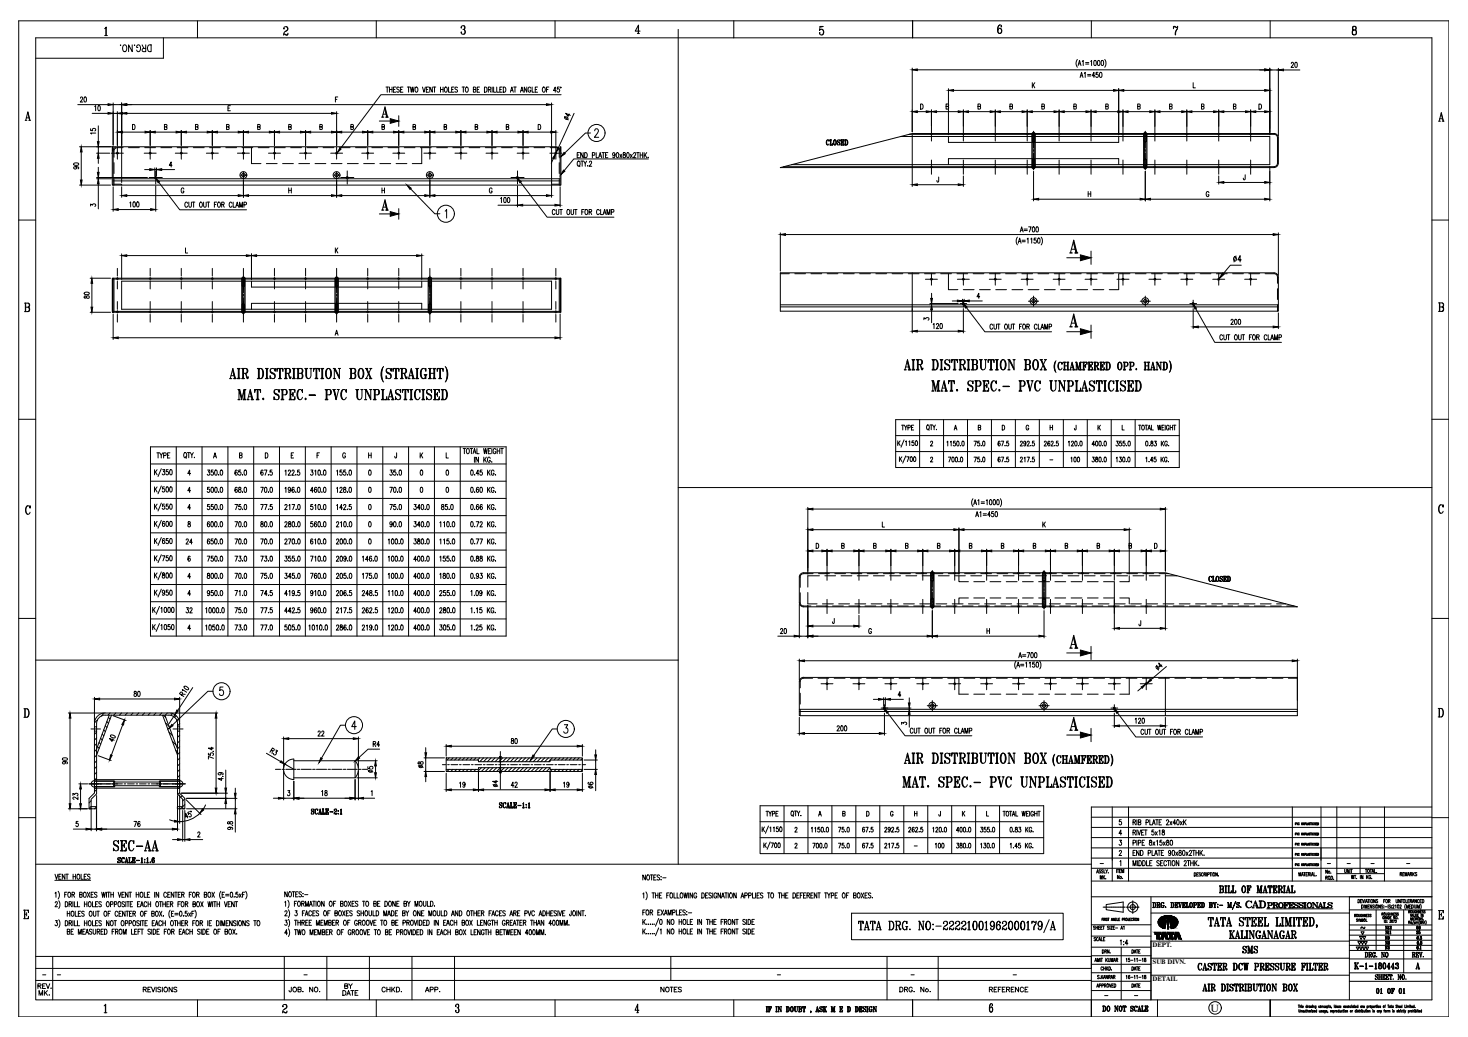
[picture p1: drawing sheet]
<svg xmlns="http://www.w3.org/2000/svg" width="841mm" height="594mm" viewBox="0 0 841 594" stroke-linecap="round" stroke-linejoin="round" font-family="sans-serif">
<defs><g id="words">
<g font-size="10.1">
<text x="533" y="225">MAT. SPEC.- PVC UNPLASTICISED</text>
<text x="135" y="230">MAT. SPEC.- PVC UNPLASTICISED</text>
<text x="516" y="452">MAT. SPEC.- PVC UNPLASTICISED</text>
</g>
<text font-size="8.4" x="703" y="539">KALINGANAGAR</text>
<g font-size="7.5">
<text x="68" y="31">DRG.NO.</text>
<text x="698" y="513">BILL OF MATERIAL</text>
<text x="711" y="547">SMS</text>
<text x="685" y="557">CASTER DCW PRESSURE FILTER</text>
<text x="688" y="569">AIR DISTRIBUTION BOX</text>
</g>
<text font-size="7.1" x="775" y="556">K-1-180443</text>
<g font-size="6.6">
<text x="692" y="334">CLOSED</text>
<text x="106" y="352">32</text>
</g>
<g font-size="6.2">
<text x="472" y="84">CLOSED</text>
<text x="89" y="264">TYPE</text>
<text x="613" y="266">100</text>
<text x="236" y="293">340.0</text>
<text x="236" y="303">340.0</text>
<text x="105" y="313">24</text>
<text x="236" y="313">380.0</text>
<text x="236" y="323">400.0</text>
<text x="438" y="469">TYPE</text>
<text x="535" y="487">100</text>
<text x="21" y="568">REV.</text>
<text x="196" y="568">BY</text>
<text x="22" y="571">MK.</text>
<text x="195" y="571">DATE</text>
<text x="788" y="570">01 OF 01</text>
</g>
<text font-size="6" x="694" y="580">U</text>
<g font-size="5.7">
<text x="81" y="569">REVISIONS</text>
<text x="165" y="569">JOB. NO.</text>
<text x="218" y="569">CHKD.</text>
<text x="243" y="569">APP.</text>
<text x="378" y="569">NOTES</text>
<text x="515" y="569">DRG. No.</text>
<text x="566" y="569">REFERENCE</text>
</g>
<g font-size="4.9">
<text x="639" y="504">No.</text>
<text x="793" y="539">N9 6.3</text>
<text x="793" y="536">N11 25</text>
<text x="793" y="545">N3 0.1</text>
<text x="793" y="542">N6 0.8</text>
</g>
<text font-size="4.4" x="793" y="533">N12 50</text>
<text font-size="4" x="779" y="533">~</text>
<g font-size="3.9">
<text x="660" y="543">DEPT.</text>
<text x="660" y="552">SUB DIVN.</text>
<text x="660" y="562">DETAIL</text>
</g>
<g font-size="2.6">
<text x="600" y="265">-</text>
<text x="523" y="486">-</text>
<text x="629" y="496">-</text>
<text x="760" y="496">-</text>
<text x="771" y="496">-</text>
<text x="785" y="496">-</text>
<text x="805" y="496">-</text>
<text x="24" y="560">-</text>
<text x="32" y="560">-</text>
<text x="173" y="560">-</text>
<text x="444" y="560">-</text>
<text x="521" y="560">-</text>
<text x="580" y="560">-</text>
<text x="632" y="571">-</text>
<text x="649" y="571">-</text>
</g>
</g></defs>
<!-- layer: TEXT -->
<g fill="none" stroke="#000" stroke-width=".57">
<path d="M389 17v478M217 69h7M219 67h1M219 67l2-6 1 6M220 65h1M220 62l2 5M221 62l1 5M221 67h1M222 67h-1M222 67h.1M228 66v6M516 78h211v16h-273"/>
<path d="M521 77h209h1l1 2M591 76h2v20h-2zM591 76a.7 .7 0 0 1 1 0 .7 .7 0 0 1 1 0M591 76h2M591 76v20a.7 .7 0 0 0 1 1 .7 .7 0 0 0 1-1M592 76v5h1v-5M593 76v20M655 76h2v20h-2zM657 76v5h-1M657 76v20M657 76a.7 .7 0 0 0-1 0 .7 .7 0 0 0-1 0h2M732 79v15l-1 1h-1"/>
<path d="M732 79l-1-2-1-1h-207l-76 20h283l1-1 1-1v-15M65 87l1-2 1-1h251l2 1 1 2M65 87v-3h-1v22h1M65 87v19M321 84v22zM449 96h281M543 82h98M543 91h98M591 92h2M591 81h2M592 96v-4h1v4M655 96a.7 .7 0 0 0 1 1 .7 .7 0 0 0 1-1"/>
<path d="M656 92h1M656 81h1M656 92h1v4M656 81v-5v20v-4M65 106h256M65 104h256M65 102h256M65 106h5M89 102v-1l1 1M198 102l1-1v1M220 119h1M220 115l2 5"/>
<path d="M221 115l1 5M222 120h-1M222 120h.1M228 120v6M296 102v-1l1 1M316 106h4M217 123h7M219 120h1M219 120l2-6 1 6M221 120h1M615 139l1 6M615 139l2 6"/>
<path d="M64 159h1v20h-1zM65 159h256v1h-256zM65 160v18M138 159h2v20h-2zM139 159h1h-1zM192 159h2v20h-2zM192 159a.7 .7 0 0 1 1 0 .7 .7 0 0 1 1 0M192 159h2M192 159v20v-5M192 159v5M193 159v5h-1M194 159v20"/>
<path d="M245 159h2v20h-2zM246 159a.7 .7 0 0 1 1 0M246 159h1M246 159v20v-5M246 159v5M247 159v5h-1M247 159v20M320 160v18M321 159v20zM447 156h283l1 1 1 2v19h-285zM523 156v22M611 148h8"/>
<path d="M613 145h1M613 145l2-7 2 7M614 143h2M616 145h2M616 145h.1M616 144v1M617 144v1M625 144v7M65 178h256v1h-256zM70 161h246v16h-246zM139 179a.7 .7 0 0 0 0 1 .7 .7 0 0 0 1-1M139 164h1v-5v20v-5h-1"/>
<path d="M139 164v-5v20v-5M139 174h1M139 164h1M144 164h98M144 174h98M192 179a.7 .7 0 0 0 1 1 .7 .7 0 0 0 1-1M192 174h1M192 164h1M192 174h1v5M246 179a.7 .7 0 0 0 0 1 .7 .7 0 0 0 1-1M246 174h1v5M246 174h1"/>
<path d="M246 164h1M523 176h209M523 175h209M551 174v1M551 174l1-1v1M552 174v1M683 174l1-1v1M683 174v1M684 174v1M611 190h8M613 187h1M613 187l2-7 2 7"/>
<path d="M614 185h2M615 181l1 6M615 181l2 6M616 187h2M616 187h.1M617 187h.1M625 186v8M132 217h1M132 217h.1M132 217l1-6 2 6M132 215h2M133 212l1 5"/>
<path d="M133 212l2 5M134 217h1M134 217h.1M134 216v1M135 216v1M136 217h2M136 211h2M136 211h1M136 211l1 1M137 211v6M137 217h-1M137 216l-1 1"/>
<path d="M137 216v1M137 217h.1M137 211v1M137 211h.1M138 211h3l1 1v2h-2M138 217h2M139 211h.1M139 211v1M139 211v6M139 217h.1M139 216v1M140 211v6"/>
<path d="M140 211v1M140 216v1M140 214l2 3v-1M141 214l1 2M141 211l1 1-1 2M141 216l1 1M142 212v1M147 211h3a4 4 0 0 1 0 6h-3M148 211h.1M148 211v1M148 211v6M148 217h.1"/>
<path d="M148 216v1M148 216l1 1M148 217h1M149 211l-1 1M149 211h-1M150 211l1 2-1 3v1M150 212l1 1-1 3M152 217h2M152 211h2M152 211h1M152 211l1 1M153 211v6"/>
<path d="M153 217h-1M153 216l-1 1M153 216v1M153 217h.1M153 211v1M153 211h.1M155 213l2 2M155 211v2l2 1a1.6 1.6 0 0 1 1 2 1.6 1.6 0 0 1-3 1v-2v2v-1M157 212l1-1v2a1.6 1.6 0 0 0-1-2 1.6 1.6 0 0 0-2 1v1l2 2v2M159 211v2v-2h3v2v-2M159 211v1M160 217h1"/>
<path d="M160 211h-1M160 211v6M160 217h.1M160 216v1M161 211v6M161 216v1M161 217h.1M161 211h1M161 211l1 1M162 211v1M163 211h2l1 1v2h-2M163 217h2"/>
<path d="M164 211v6M164 211h-1l1 1M164 216l-1 1h1M164 216v1M164 217h.1M164 211v1M164 211h.1M165 214l1 3 1-1M165 214l1 2h1M165 211l1 1-1 2M166 216v1M166 212v1"/>
<path d="M167 217h2M167 211h2M168 211h.1M168 211v1M168 211v6M168 217h.1M168 216v1M169 211v6M169 216v1M169 217h.1M169 211v1M169 211h.1"/>
<path d="M170 211h3l1 2-1 1M170 211h1M170 211l1 1M171 211v6M171 217h-1M171 216l-1 1M171 216v1M171 217h.1M171 211v1M171 211h.1M173 211v1v2h-2M173 214l1 1-1 2h-3"/>
<path d="M173 214v1v2M173 212v1M173 214v2M175 211h1M175 211h.1M175 211v1M175 211v4l2 2 1-1v-5M175 211l1 5M176 211v5l1 1M176 211v1M176 211h.1M178 211h1"/>
<path d="M180 211v2v-2h3v2v-2M180 211v1M180 217h2M181 211h-1M181 211v6M181 217h.1M181 216v1M181 216l1 1M181 217h1M182 211h1M182 211l1 1M183 211v1"/>
<path d="M184 217h1M184 211h1M184 211h.1M184 211v1M184 211v6M184 217h.1M184 216v1M185 211v6M185 216v1M185 217h.1M185 211v1M185 211h.1"/>
<path d="M187 212v1v3M187 211h1a3 3 0 0 1 2 3 3 3 0 0 1-2 3 4 4 0 0 1-1-6zM188 211l-1 2v3l1 1M188 211l1 2v3l-1 1M189 212l1 1-1 3M191 217h1M191 211h1l2 5M191 211h1M192 211l2 5M194 211h1M194 211v6l-2-6v6M200 211h3l1 2-1 1"/>
<path d="M201 211h.1M201 211v1M201 211v6M201 217h.1M201 216v1M201 216l1 1M201 217h1M202 211l-1 1M202 211h-1M203 211v1v2h-2M203 214l1 1-1 2h-3M203 214v1v2"/>
<path d="M203 212v1M203 214v2M206 212l-1 1 1 3M206 211h1a3 3 0 0 1 1 3 3 3 0 0 1-1 3 4 4 0 0 1-1-6zM207 211l-1 2v3l1 1M207 211l1 2v3l-1 1M208 212v1v3M209 217h2M209 211h2M210 211v1v-1M210 217h.1M210 211l2 6"/>
<path d="M210 211l3 6M211 211h-1M212 217h1M212 211h1M212 217v-1l1 1M212 217h.1M212 211l-2 6M219 212l-1 2 1 3M219 211v3v4M220 210a7 7 0 0 0 0 9M221 213l3 2M222 211v2l1 1a1.6 1.6 0 0 1 1 2 1.6 1.6 0 0 1-2 1l-1-2v2v-1"/>
<path d="M224 212v-1v2a1.6 1.6 0 0 0-1-2 1.6 1.6 0 0 0-2 1v1l3 2v2M225 211v2v-2h4v2l-1-2M226 211l-1 1M226 217h2M226 211h-1M227 211v6M227 217h-1M227 216l-1 1M227 216v1M227 217h.1M227 211h2M228 211l1 1"/>
<path d="M229 211h3l1 1v2h-3M229 217h2M230 211h.1M230 211v1M230 211v6M230 217h.1M230 216v1M230 216l1 1M230 217h1M231 211l-1 1M231 211h-1M231 214l2 3v-1"/>
<path d="M232 214l1 2M232 211l1 1-1 2M232 216l1 1M233 212v1M234 217h1M235 215h1M235 212l2 5M236 212l1 5-1-6-2 6M236 217h2M237 217h-1M237 216l-1 1M237 216v1"/>
<path d="M238 217h2M238 211h2M238 211h1M239 211v1M239 211v6M239 217h-1M239 216v1M239 217h1M240 211h-1M241 212v1v3M242 211l-1 2v3l1 1M243 215h2"/>
<path d="M243 215h1M244 215l-1 2M244 212v-1v2a1.6 1.6 0 0 0-2-2 1.6 1.6 0 0 0-1 2v3l1 1h2v-2M244 215v1M244 215h.1M245 217h2M245 211h2M246 211h.1M246 211v1M246 211v6M246 217h.1M246 216v1"/>
<path d="M247 211v6M247 214h2M247 216v1M247 217h.1M247 211v1M247 211h.1M248 217h2M248 211h2M248 211h1M248 211l1 1M249 211v6M249 217h-1"/>
<path d="M249 216l-1 1M249 216v1M249 217h.1M249 211v1M249 211h.1M251 211v1M251 217h2M252 211h-1M252 211v6M252 217h.1M252 216v1M252 216l1 1"/>
<path d="M252 217h1M253 211h1M253 211l1 1M254 211v2v-2h-3v2M255 210a7 7 0 0 1 0 9M255 211l1 3-1 4M256 212v2v3M518 212h1M518 212l2-6 1 6M519 210h2M520 207l1 5M520 212h2"/>
<path d="M521 212h.1M521 211v1M521 211l1 1M522 212h2M522 206h2M523 206h.1M523 206v1M523 206v6M523 212h.1M523 211v1M523 211l1 1M523 212h1"/>
<path d="M524 206l-1 1M524 206h-1M525 206h2l2 1-1 2h-2M525 212h2M525 206h1M525 206l1 1M526 206v6M526 212h-1M526 211l-1 1M526 211v1M526 212h.1M526 206v1"/>
<path d="M526 206h.1M527 209l1 3 1-1M527 209l1 2h1M527 206l1 1-1 2M528 211l1 1M528 207v1M534 206h2a4 4 0 0 1 0 6h-2M534 206h1M534 206l1 1M535 206v6M535 212h-1M535 211l-1 1"/>
<path d="M535 211v1M535 212h.1M535 206v1M535 206h.1M536 206l1 2v3l-1 1M537 207v1v3M539 212h1M539 206h1M539 206h.1M539 206v1M539 206v6M539 212h.1"/>
<path d="M539 211v1M540 206v6M540 211v1M540 212h.1M540 206v1M540 206h.1M541 208l3 2M542 206v2l1 1a1.6 1.6 0 0 1 1 2 1.6 1.6 0 0 1-2 1l-1-2v2v-1M544 207v-1v2a1.5 1.5 0 0 0-1-2 1.5 1.5 0 0 0-2 1 1.5 1.5 0 0 0 1 2l2 1v2M545 206v2v-2h4v2l-1-2M546 206l-1 1M546 212h2"/>
<path d="M546 206h-1M547 206v6M547 212h-1M547 211l-1 1M547 211v1M547 212h1M548 206h1M548 206l1 1M549 206h3l1 1v2h-3M549 212h2M550 206h.1M550 206v1"/>
<path d="M550 206v6M550 212h.1M550 211v1M550 211l1 1M550 212h1M551 206l-1 1M551 206h-1M551 209l2 3v-1M552 209l1 2M552 206l1 1-1 2M552 211l1 1M553 207v1"/>
<path d="M554 212h2M554 206h2M554 206h1M554 206l1 1M555 206v6M555 212h-1M555 211l-1 1M555 211v1M555 212h.1M555 206v1M555 206h.1M556 206h4v2l-1 1"/>
<path d="M557 206h.1M557 206v1M557 206v6M557 212h.1M557 211v1M558 206v6M558 211v1M558 212h.1M558 206v1M558 206h.1M559 206l1 1-1 2h-1M559 209l1 1v2h-4"/>
<path d="M559 209l1 1-1 2M560 207v1M560 209v2M561 206h2M561 206h1M562 206v1M562 206v4l1 2 1-1 1-5M562 206v5M562 206v4l1 2M563 206h-1M564 206h1M566 206v2v-2h3v2v-2"/>
<path d="M567 206l-1 1M567 212h2M567 206h-1M568 206v6M568 212h-1M568 211l-1 1M568 211v1M568 212h.1M568 206h1M569 206v1M570 212h2M570 206h2"/>
<path d="M570 206h1M571 206v1M571 206v6M571 212h-1M571 211v1M571 211l1 1M571 212h1M572 206l-1 1M572 206h-1M574 207l-1 1 1 3M574 206a3 3 0 0 1 2 3 3 3 0 0 1-2 3 4 4 0 0 1 0-6zM574 206l-1 2 1 3v1"/>
<path d="M575 206l1 2v3l-1 1M576 207v1v3M577 212h2M577 206h1l3 5M578 212h.1M578 206h.1M578 206l3 5M580 206h2M581 206h.1M581 206v6l-3-6v6M587 206h3v2l-1 1M587 206h.1"/>
<path d="M587 206v1M587 206v6M587 212h.1M587 211v1M588 206v6M588 211v1M588 212h.1M588 206v1M588 206h.1M589 206l1 1v2h-2M589 209l1 1v2h-3M589 209l1 1-1 2"/>
<path d="M590 207v1M590 209v2M592 207v1v3M592 206h1a3 3 0 0 1 2 3 3 3 0 0 1-2 3 4 4 0 0 1-1-6zM593 206l-1 2v3l1 1M593 206l2 2-1 3-1 1M594 207l1 1-1 3M596 212h1M596 206h1M596 206l1 1v-1M596 206l3 6M597 206l2 6"/>
<path d="M597 206h.1M598 212h2M598 206h2M599 206h.1M599 212v-1v1M599 212h-1M599 206l-3 6M604 208v4M605 207l-1 2 1 4M605 207a6 6 0 0 0 0 6M607 208v3M607 208l-1 1 1 3"/>
<path d="M608 208v1a1.2 1.2 0 0 0-1-1 1.2 1.2 0 0 0-1 1v1a1.2 1.2 0 0 0 1 2 1.2 1.2 0 0 0 1-1M609 212h2M609 208h2M609 208h1M610 208h.1M610 208v4v-1M610 212h-1M610 208v4M610 210h2M610 211v1M610 212h.1M611 212h1"/>
<path d="M611 208h1M611 208l1 4M612 212h-1M612 211l-1 1M612 208v4M612 208v4v-1M612 212h.1M612 208h.1M613 212h1M613 212h.1M613 211h2M615 212h1"/>
<path d="M615 212l-1-4 1 4M615 211v1M615 211v1l-1-4-1 4M616 212h1M616 208h1M617 212v-4l1 4 1-4v4M617 208l1 3M619 212h-1h2M619 208h1M619 211v1M619 212h.1M619 208h.1"/>
<path d="M619 208v4M620 208h3v1v-1h-1M620 212h1M620 208h1M621 208h.1M621 208v4v-1M621 212h-1M621 208v4M621 210h1M621 211v1M622 209v1zM622 209v1"/>
<path d="M622 209l-1 1h1M622 208h1M624 208h.1M624 212h-1h3v-1v1M624 211v1M624 208v4M624 210h1M624 208v4v-1M624 212h.1M625 208h1v1v-1h-3h1v4M625 209v1zM625 209v1"/>
<path d="M625 209l-1 1h1M625 208h1M626 208h.1M626 212h-1M626 211l-1 1M626 211v1M627 208h1h1v1l-2 1M627 212h1M627 208h.1M627 208v4v-1M627 212h.1M627 208v4"/>
<path d="M627 211l1 1M628 208h-1M628 208l-1 4M628 210l1 2v-1M628 210l1 1M628 208h1l-1 2M629 211v1M629 208v1M630 208h1M631 212h-1h3v-1l-1 1M631 211l-1 1M631 210h1"/>
<path d="M631 211v1M631 212h.1M631 208h.1M631 208v4M632 209v1zM632 209v1M632 209l-1 1h1M632 208h1M632 208l1 1v-1h-3h1v4M633 208h-1h1M633 212h-1M633 211l-1 1 1-1"/>
<path d="M633 208h2a2.6 2.6 0 0 1 0 4h-2M634 208h.1M634 208v4v-1M634 212h.1M634 208v4M635 208l1 1-1 3M636 208v3M641 208v3M641 208a2.2 2.2 0 0 1 2 1 2.2 2.2 0 0 1-1 3 2.5 2.5 0 0 1-1-4zM641 208v1v3M642 208v1v3M642 208v3"/>
<path d="M644 208h1h1v2h-2M644 212h1M644 208v4M644 211v1M644 208v4v-1M644 208h.1M645 208h-1M645 208h1l-1 2M646 208v1M647 208h3l-1 2h-1M647 212h1M647 208l1 4"/>
<path d="M647 208h1M648 212h-1M648 211l-1 1M648 208v4M648 211v1M649 208v2M649 208v1M651 211v1zM651 211h.1M655 212h2M655 208h2M656 208v4"/>
<path d="M656 208h.1M656 212h.1M656 211v1M656 210h2M656 212h1M657 208l-1 4M657 212h2M657 208h2M658 208v4M658 211v1M658 208v4v-1M658 212h.1"/>
<path d="M658 208h.1M659 212l1-4 2 4M660 212h-1h1M660 211h1M660 208l1 4M661 212h.1M661 211v1M661 211l1 1h-1M662 212h1M662 208h1l2 3-2-3M663 212h.1M663 208h.1"/>
<path d="M665 208h.1M665 208v4l-2-4v4M666 208h1M667 212h-1h2a2.6 2.6 0 0 0 0-4h-2h1v4M667 211l-1 1M667 208v4M667 208v4v-1M667 212h.1M667 208h.1M668 208v1v3M668 208v3M670 207a6 6 0 0 1 0 6"/>
<path d="M670 207l1 2-1 4M671 208v4M86 256h204v108h-204zM101 256v108M106 259a1.4 1.4 0 0 1 1 2 1.4 1.4 0 0 1-1 1l-1-1zM107 259h2M108 259v3M109 259l1 2v1M111 259l-1 2M116 256v108M131 256v108M145 256v108"/>
<path d="M152 259a1.5 1.5 0 0 1 2 2 1.5 1.5 0 0 1-2 1zM160 256v108M168 259h-1v3h1M175 256v108M183 259h-1v3M190 256v108M205 256v108M211 259v3M213 259v3M219 256v108M227 259v3h-1v-1M234 256v108"/>
<path d="M241 259v3M242 259l-1 2M249 256v108M256 259v3h1M264 256v108M265 257h2M266 257v3M268 257a1.4 1.4 0 0 1 1 1 1.4 1.4 0 0 1-1 2l-1-1zM269 257h2M270 257v3M271 260l1-3 1 3M271 259h1"/>
<path d="M273 257v3h2M277 257l1 3v-3l1 3v-3M280 258h1M281 257h-1v3h1M282 257v3M284 258a.8 .8 0 0 0-1-1 .8 .8 0 0 0 0 1v1a.9 .9 0 0 0 0 1 .9 .9 0 0 0 1-1M285 257v3M285 258h1M286 257v3M287 257h1M288 257v3M513 240h163v28h-163z"/>
<path d="M513 250h163M513 259h163M514 253v2M515 254l1 1M516 253l-2 1M517 244h1l1 1v1M517 244v2M518 252l-2 4M519 253v2M520 244l-1 1M520 245h1v-1h-1v2M521 253v2"/>
<path d="M522 245h1M523 244h-1v2h1M524 253h-1l-1 1a1 1 0 0 1 2 0 .8 .8 0 0 1-1 1 .8 .8 0 0 1-1 0M525 253a1.2 1.2 0 0 1 1 1 1.2 1.2 0 0 1-1 1zM527 240v28M531 244v-1a1.3 1.3 0 0 1 1 2 1.3 1.3 0 0 1-1 1zM532 246h.1M533 243h1M533 253a.6 .6 0 0 1 1 0 .6 .6 0 0 1 0 1l-1 1h1M533 243v3M534 243l1 2v1M536 243l-1 2"/>
<path d="M537 246h.1M541 240v28M542 253h1v2M544 253h1v2M547 246v-2l1 2M547 245h1M547 253h-1v1a.8 .8 0 0 1 1 0 .8 .8 0 0 1 0 1 .8 .8 0 0 1-1 0M548 253h1a1.4 1.4 0 0 1 0 1 1.4 1.4 0 0 1-1 1zM550 255h.1M551 253a1.3 1.3 0 0 1 1 1 1.3 1.3 0 0 1-1 1zM554 240v28M558 253h1l-1 2"/>
<path d="M560 245h2v-1h-2v2h2l-1-1M561 253h-1v1a.8 .8 0 0 1 1 0 .8 .8 0 0 1 0 1 .8 .8 0 0 1-1 0M562 255h.1M563 253a1.3 1.3 0 0 1 1 1 1.3 1.3 0 0 1-1 1zM568 240v28M573 253a1.3 1.3 0 0 0-1 1 1.3 1.3 0 0 0 1 1 .8 .8 0 0 0 0-1 .8 .8 0 0 0-1 0v1M574 253h1l-1 2M574 244a1.4 1.4 0 0 1 2 1 1.4 1.4 0 0 1-2 1zM576 255h.1M578 253h-1v1a.8 .8 0 0 1 1 0 .8 .8 0 0 1 0 1 .8 .8 0 0 1-1 0M582 240v28M585 253a.6 .6 0 0 1 1 0 .6 .6 0 0 1 0 1l-2 1h2"/>
<path d="M588 254h-1a.7 .7 0 0 1-1 0 1.1 1.1 0 0 1 2-1l-1 2M588 253h1h1l-2 2h2M589 244a.8 .8 0 0 0-1 0 .8 .8 0 0 0 0 1 .8 .8 0 0 0 1 1 .8 .8 0 0 0 0-1M591 255h.1M593 253h-1l-1 1a1 1 0 0 1 2 0 .8 .8 0 0 1-1 1 .8 .8 0 0 1-1 0M595 240v28M598 253a.6 .6 0 0 1 1 0 .6 .6 0 0 1 0 1l-1 1h2M601 253a1.3 1.3 0 0 0-1 1 1.3 1.3 0 0 0 1 1 .8 .8 0 0 0 1-1 .8 .8 0 0 0-1 0l-1 1M602 245h1M602 244v2M602 253h1l-1 2h1M603 244v2"/>
<path d="M604 255h.1M606 253h-1v1a.8 .8 0 0 1 1 0 .8 .8 0 0 1 0 1 .8 .8 0 0 1-1 0M609 240v28M612 253h1v2M614 253a.6 .6 0 0 1 1 0 .6 .6 0 0 1 0 1l-1 1h1M616 253a1.3 1.3 0 0 1 1 1 1.3 1.3 0 0 1-1 1zM617 244l-1 2v-1M618 255h.1M619 253a1.3 1.3 0 0 1 1 1 1.3 1.3 0 0 1-1 1zM623 240v28M627 255h-1l1-2v2M628 253a1.3 1.3 0 0 1 1 1 1.3 1.3 0 0 1-1 1z"/>
<path d="M629 244v2M630 245v1M630 253a1.3 1.3 0 0 1 1 1 1.3 1.3 0 0 1-1 1zM630 244l-1 1M632 255h.1M633 253a1.4 1.4 0 0 1 1 1 1.4 1.4 0 0 1-1 1zM637 240v28M640 253h1l-1 1a.8 .8 0 0 1 1 1 1 1 0 0 1-2 0M642 253h-1v1a1 1 0 0 1 2 0 .8 .8 0 0 1-1 1 .8 .8 0 0 1-1 0M643 244v2h1M644 253h-1v1a.8 .8 0 0 1 1 0 .8 .8 0 0 1 0 1 .8 .8 0 0 1-1 0M645 255h.1"/>
<path d="M646 253a1.3 1.3 0 0 1 2 1 1.3 1.3 0 0 1-2 1zM650 240v28M652 244h2M653 244v2M654 244h1a1.3 1.3 0 0 1 1 1 1.3 1.3 0 0 1-2 1zM656 244h1M657 253a1.3 1.3 0 0 1 1 1 1.3 1.3 0 0 1-1 1zM657 244v2M658 246v-2l1 2M658 245h1M658 255h.1M659 253v1a1.1 1.1 0 0 1 2 1 1 1 0 0 1-2 0v-1a.9 .9 0 0 0 1 0 .9 .9 0 0 0 0-1z"/>
<path d="M660 244v2h1M661 253h1v1a.8 .8 0 0 1 1 1 1 1 0 0 1-2 0M663 244l1 2v-2l1 2v-2M665 253v2M666 245h1M666 254l1 1M667 253l-2 2M667 244h-1v2h1M668 244v2M669 253a.8 .8 0 0 0-1 0 .8 .8 0 0 0-1 1 .8 .8 0 0 0 1 1 .8 .8 0 0 0 1-1h-1M670 255h.1M670 244a.8 .8 0 0 0-1 0 .8 .8 0 0 0-1 1 .8 .8 0 0 0 1 1 .8 .8 0 0 0 1-1h-1"/>
<path d="M670 245h2M670 244v2M672 244v2M672 244h2M673 244v2M86 266h204M86 276h204M89 269v3M89 279v3M89 270l1 2M90 269l-1 2M90 279l-1 2"/>
<path d="M92 269l-1 4M92 278l-1 5M93 269h1v1a1 1 0 0 1 0 2 .9 .9 0 0 1-1-1M94 279h-1v1a.8 .8 0 0 1 1 0 .8 .8 0 0 1 0 1 .8 .8 0 0 1-1 0M95 279a1.3 1.3 0 0 1 2 1 1.4 1.4 0 0 1-2 2zM96 269h-1v1a.8 .8 0 0 1 1 0 1 1 0 0 1 0 2 .8 .8 0 0 1-1-1M98 269a1.4 1.4 0 0 1 1 2 1.4 1.4 0 0 1-1 1zM98 279a1.3 1.3 0 0 1 1 1 1.3 1.3 0 0 1-1 2zM106 262l1 1M109 271h-1l1-2v3M111 262h.1M119 269h1l-1 1a1.1 1.1 0 0 1 1 2 .9 .9 0 0 1-1 0"/>
<path d="M120 279h-1v1a.8 .8 0 0 1 1 1 .8 .8 0 0 1 0 1 .8 .8 0 0 1-1 0M121 279a1.3 1.3 0 0 1 1 2 1.3 1.3 0 0 1-1 1zM122 269h-1v2a.8 .8 0 0 1 1 0 .8 .8 0 0 1 0 1 .8 .8 0 0 1-1 0M122 262l1-3 1 3M123 261h1M123 269a1.4 1.4 0 0 1 1 2 1.4 1.4 0 0 1-1 1zM123 279a1.3 1.3 0 0 1 1 2 1.3 1.3 0 0 1-1 1zM125 272h.1M126 269a1.4 1.4 0 0 1 2 2 1.4 1.4 0 0 1-2 1zM126 279a1.4 1.4 0 0 1 2 2 1.3 1.3 0 0 1-2 1zM136 270l-1-1a1.5 1.5 0 0 0 0 2 1.5 1.5 0 0 0 1 1 .9 .9 0 0 0 0-1 .9 .9 0 0 0-1 0M136 280v-1a1.4 1.4 0 0 0-1 2 1.4 1.4 0 0 0 1 1 .9 .9 0 0 0 0-1 .9 .9 0 0 0-1-1v1"/>
<path d="M137 279v1a1 1 0 0 1 1 1 1 1 0 0 1-1 1 1.3 1.3 0 0 1 0-1 1.3 1.3 0 0 1 1-1v-1zM137 261h1v-1l-1-1v3h1v-1M138 269h-1v2a.8 .8 0 0 1 1 0 .8 .8 0 0 1 0 1 .8 .8 0 0 1-1 0M139 272h.1M140 269a1.4 1.4 0 0 1 1 2 1.4 1.4 0 0 1-1 1zM140 279a1.3 1.3 0 0 1 1 2 1.3 1.3 0 0 1-1 1zM149 279h2l-1 3M151 270v-1a1.4 1.4 0 0 0-2 2 1.4 1.4 0 0 0 1 1 .9 .9 0 0 0 1-1 .9 .9 0 0 0-1 0h-1M151 269h2l-1 3M152 279a1.3 1.3 0 0 1 1 2 1.3 1.3 0 0 1-1 1zM154 272h.1M155 279a1.3 1.3 0 0 1 1 2 1.3 1.3 0 0 1-1 1z"/>
<path d="M156 269h-1v2a.8 .8 0 0 1 1 0 .8 .8 0 0 1 0 1 .8 .8 0 0 1-1 0M163 270l1-1v3M163 280l1-1v3M165 270l1-1v1l-1 2h2M167 261h1M167 270l1-1 1 1-2 2h2M169 280l-1-1a1.4 1.4 0 0 0-1 2 1.4 1.4 0 0 0 1 1 .9 .9 0 0 0 1-1 .9 .9 0 0 0-1-1l-1 1M169 272h.1M171 279a1.3 1.3 0 0 1 1 2 1.3 1.3 0 0 1-1 1zM172 269h-1l-1 2a1 1 0 0 1 2 0 .8 .8 0 0 1 0 1 1 1 0 0 1-2 0M178 269h1v1a1 1 0 0 1 0 2 .8 .8 0 0 1-1 0M180 270l1-1v3"/>
<path d="M181 280v-1a1.4 1.4 0 0 0-1 2 1.4 1.4 0 0 0 1 1 .8 .8 0 0 0 0-1 .8 .8 0 0 0-1-1v1M182 261h.1M182 269a1.4 1.4 0 0 1 2 2 1.4 1.4 0 0 1-2 1zM182 279a1.4 1.4 0 0 1 2 2 1.3 1.3 0 0 1-2 1zM184 272h.1M186 269a1.4 1.4 0 0 1 1 2 1.4 1.4 0 0 1-1 1zM186 279a1.3 1.3 0 0 1 1 2 1.3 1.3 0 0 1-1 1zM193 270v-1v3M193 280v-1v3M195 280v-1a.8 .8 0 0 1 1 1 .8 .8 0 0 1 0 1l-1 1h1M196 269h-1v2a.8 .8 0 0 1 1 0 .8 .8 0 0 1 0 1 .8 .8 0 0 1-1 0M197 279v1a1 1 0 0 1 1 1 1 1 0 0 1-1 1 1.3 1.3 0 0 1 0-1 1.3 1.3 0 0 1 1-1v-1z"/>
<path d="M198 260a.8 .8 0 0 0-1-1 1.1 1.1 0 0 0-1 2 .9 .9 0 0 0 1 1 .9 .9 0 0 0 1-1h-1M198 269h-1v2a.8 .8 0 0 1 1 0 .8 .8 0 0 1 0 1 .8 .8 0 0 1-1 0M199 272h.1M200 269a1.4 1.4 0 0 1 1 2 1.4 1.4 0 0 1-1 1zM200 279a1.3 1.3 0 0 1 1 2 1.3 1.3 0 0 1-1 1zM211 261h2M211 269a1.4 1.4 0 0 1 2 2 1.4 1.4 0 0 1-2 1zM211 279a1.4 1.4 0 0 1 2 2 1.3 1.3 0 0 1-2 1zM223 279h2l-1 3M224 269h1l-1 1a1.1 1.1 0 0 1 1 2 1 1 0 0 1-2 0M226 279a1.3 1.3 0 0 1 1 2 1.3 1.3 0 0 1-1 1zM227 269h-1v2a.8 .8 0 0 1 1 0 .8 .8 0 0 1 0 1 1 1 0 0 1-2 0"/>
<path d="M228 272h.1M229 269a1.4 1.4 0 0 1 1 2 1.4 1.4 0 0 1-1 1zM229 279a1.3 1.3 0 0 1 1 2 1.3 1.3 0 0 1-1 1zM241 269a1.4 1.4 0 0 1 1 2 1.4 1.4 0 0 1-1 1zM241 279a1.3 1.3 0 0 1 1 2 1.3 1.3 0 0 1-1 1zM241 261l1 1M256 269a1.4 1.4 0 0 1 1 2 1.4 1.4 0 0 1-1 1zM256 279a1.3 1.3 0 0 1 1 2 1.3 1.3 0 0 1-1 1zM270 269a1.4 1.4 0 0 1 1 2 1.4 1.4 0 0 1-1 1zM270 279a1.3 1.3 0 0 1 1 2 1.3 1.3 0 0 1-1 1zM272 262v3M272 272h.1"/>
<path d="M274 262v3l-1-3v3M274 280v-1a1.4 1.4 0 0 0-1 2 1.4 1.4 0 0 0 1 1 .8 .8 0 0 0 0-1 .8 .8 0 0 0-1-1v1M274 271h-1l1-2v3M275 279a1.3 1.3 0 0 1 1 2 1.3 1.3 0 0 1-1 1zM276 269h-1v2a.8 .8 0 0 1 1 0 .8 .8 0 0 1 0 1 .8 .8 0 0 1-1 0M277 262v3M278 263l1 2M279 262l-2 2M279 269v3M279 279v3M280 271l1 1M281 269l-2 2"/>
<path d="M281 279l-2 2M281 263a.8 .8 0 0 0-1-1 .8 .8 0 0 0-1 1v1a.8 .8 0 0 0 1 1 .8 .8 0 0 0 1-1h-1M282 265h.1M283 270a.8 .8 0 0 0-1-1 .8 .8 0 0 0-1 1v1a.9 .9 0 0 0 1 1 .9 .9 0 0 0 1-1M283 280a.8 .8 0 0 0-1-1 .8 .8 0 0 0-1 1v1a.9 .9 0 0 0 1 1 .9 .9 0 0 0 1-1M284 272h.1M389 279h431M515 262v2M516 263l1 1M517 262l-2 2M519 261l-2 4M519 262h2l-1 2"/>
<path d="M522 262a1.2 1.2 0 0 1 1 1 1.2 1.2 0 0 1-1 1zM524 262a1.2 1.2 0 0 1 1 1 1.2 1.2 0 0 1-1 1zM533 263v-1a.6 .6 0 0 1 1 0 .6 .6 0 0 1 0 1l-1 2h1M543 262h2l-1 3M546 262a1.3 1.3 0 0 1 1 1 1.3 1.3 0 0 1-1 1zM548 262a1.3 1.3 0 0 1 1 1 1.3 1.3 0 0 1-1 1zM549 264h.1M550 262a1.3 1.3 0 0 1 2 1 1.3 1.3 0 0 1-2 1zM558 262h1l-1 3M561 262h-1v1a.8 .8 0 0 1 1 0 .8 .8 0 0 1 0 1 .8 .8 0 0 1-1 0M562 264h.1M563 262a1.3 1.3 0 0 1 1 1 1.3 1.3 0 0 1-1 1z"/>
<path d="M573 262a1.3 1.3 0 0 0-1 1 1.3 1.3 0 0 0 1 1 .8 .8 0 0 0 0-1 .8 .8 0 0 0-1 0v1M574 262h1l-1 3M576 264h.1M578 262h-1v1a.8 .8 0 0 1 1 0 .8 .8 0 0 1 0 1 .8 .8 0 0 1-1 0M585 263v-1a.6 .6 0 0 1 1 0 .6 .6 0 0 1 0 1l-2 2h2M587 262v3M588 262h2l-1 3M591 264h.1M593 262h-1l-1 1a1 1 0 0 1 2 0 .8 .8 0 0 1-1 1 .8 .8 0 0 1-1 0M626 262h1l-1 1a.8 .8 0 0 1 1 1 .8 .8 0 0 1-1 0M628 262v1a.9 .9 0 0 1 1 1 .9 .9 0 0 1-1 0v-1a.9 .9 0 0 0 1 0 .9 .9 0 0 0-1-1zM630 262a1.3 1.3 0 0 1 1 1 1.3 1.3 0 0 1-1 1z"/>
<path d="M632 264h.1M633 262a1.3 1.3 0 0 1 1 1 1.3 1.3 0 0 1-1 1zM640 262v3M641 262h1v1a.8 .8 0 0 1 1 1 1 1 0 0 1-2 0M643 262a1.3 1.3 0 0 1 2 1 1.3 1.3 0 0 1-2 1zM645 264h.1M646 262a1.3 1.3 0 0 1 1 1 1.3 1.3 0 0 1-1 1zM656 262h1v3M658 264h.1M661 264h-2l1-2v3M662 262h-1v1a.8 .8 0 0 1 1 0 .8 .8 0 0 1 0 1 .8 .8 0 0 1-1 0M665 262v3"/>
<path d="M666 263l1 2M667 262l-2 2M669 263a.8 .8 0 0 0-1-1 .8 .8 0 0 0-1 1l1 2v-1h1h-1M669 264h.1M86 286h204M86 295h204M89 289v3M89 299v3M89 280l1 2M89 290l1 2M89 300l1 2M90 289l-1 2"/>
<path d="M90 299l-1 2M92 288l-1 5M92 298l-1 5M94 289h-1v1a.8 .8 0 0 1 1 0 .8 .8 0 0 1 0 1 .8 .8 0 0 1-1 0M94 299a1.4 1.4 0 0 0-1 1 1.4 1.4 0 0 0 1 1 .9 .9 0 0 0 0-1 .9 .9 0 0 0-1 0v1M95 299a1.3 1.3 0 0 1 2 1 1.3 1.3 0 0 1-2 1zM96 289h-1v1a.8 .8 0 0 1 1 0 .8 .8 0 0 1 0 1 .8 .8 0 0 1-1 0M98 289a1.3 1.3 0 0 1 1 1 1.3 1.3 0 0 1-1 2zM98 299a1.3 1.3 0 0 1 1 1 1.3 1.3 0 0 1-1 1zM108 299v1a1 1 0 0 1 1 1 1 1 0 0 1-1 1 1.3 1.3 0 0 1 0-2 1.3 1.3 0 0 1 1 0v-1zM109 281h-1l1-2v3M109 291h-1l1-2v3"/>
<path d="M120 289h-1v1a.8 .8 0 0 1 1 0 1 1 0 0 1 0 2 .8 .8 0 0 1-1-1M120 299a1.4 1.4 0 0 0-1 1 1.4 1.4 0 0 0 1 2 .8 .8 0 0 0 0-1 .8 .8 0 0 0-1-1v1M121 299a1.3 1.3 0 0 1 1 1 1.3 1.3 0 0 1-1 2zM122 289h-1v1a.8 .8 0 0 1 1 0 1 1 0 0 1 0 2 .8 .8 0 0 1-1-1M123 299a1.3 1.3 0 0 1 1 1 1.3 1.3 0 0 1-1 2zM123 289a1.3 1.3 0 0 1 1 1 1.3 1.3 0 0 1-1 2zM125 282h.1M125 292h.1M126 299a1.3 1.3 0 0 1 2 1 1.4 1.4 0 0 1-2 2zM126 289a1.3 1.3 0 0 1 2 1 1.4 1.4 0 0 1-2 2zM135 299h1l-1 3M135 289h1l-1 3"/>
<path d="M137 299a1.3 1.3 0 0 1 1 1 1.3 1.3 0 0 1-1 2zM138 289h-1v1a.8 .8 0 0 1 1 0 1 1 0 0 1 0 2 .8 .8 0 0 1-1-1M139 282h.1M139 292h.1M140 299a1.3 1.3 0 0 1 1 1 1.3 1.3 0 0 1-1 2zM140 289a1.3 1.3 0 0 1 1 1 1.3 1.3 0 0 1-1 2zM149 289h2l-1 3M150 299v1a1 1 0 0 1 1 1 1 1 0 0 1-1 1 1.3 1.3 0 0 1 0-2 1.3 1.3 0 0 1 1 0v-1zM151 289h2l-1 3M152 299a1.3 1.3 0 0 1 1 1 1.3 1.3 0 0 1-1 2zM154 282h.1M154 292h.1"/>
<path d="M155 299a1.3 1.3 0 0 1 1 1 1.3 1.3 0 0 1-1 2zM156 289h-1v1a.8 .8 0 0 1 1 0 1 1 0 0 1 0 2 .8 .8 0 0 1-1-1M163 290l1-1v1l-1 2h2M163 300l1-1v1l-1 2h2M165 299v1a1.1 1.1 0 0 1 2 1 1 1 0 0 1-1 1 1.3 1.3 0 0 1-1-2 1.3 1.3 0 0 1 2 0l-1-1zM166 290v-1v3M166 280v1a.8 .8 0 0 1-1-1 .8 .8 0 0 1 1 0v2h-1M167 289h2l-1 3M168 299a1.3 1.3 0 0 1 1 1 1.3 1.3 0 0 1-1 2zM169 282h.1M170 292h.1M171 289a1.3 1.3 0 0 1 1 1 1.3 1.3 0 0 1-1 2z"/>
<path d="M171 299a1.3 1.3 0 0 1 1 1 1.3 1.3 0 0 1-1 2zM179 289h-1v1a.8 .8 0 0 1 1 0 1 1 0 0 1 0 2 .8 .8 0 0 1-1-1M179 299h-1v1a.8 .8 0 0 1 1 0 .8 .8 0 0 1 0 1 .8 .8 0 0 1-1 0M179 281h-1l1-2v3M180 290l1-1v3M181 299a1.4 1.4 0 0 0-1 1 1.4 1.4 0 0 0 1 2 .8 .8 0 0 0 0-1 .8 .8 0 0 0-1-1v1M182 289a1.3 1.3 0 0 1 2 1 1.4 1.4 0 0 1-2 2zM182 299a1.3 1.3 0 0 1 2 1 1.4 1.4 0 0 1-2 2zM184 282h.1M184 292h.1M186 289a1.3 1.3 0 0 1 1 1 1.3 1.3 0 0 1-1 2zM186 299a1.3 1.3 0 0 1 1 1 1.3 1.3 0 0 1-1 2z"/>
<path d="M193 300l1-1v1l-1 2h1M193 290v-1v3M195 299h1v3M196 291h-1l1-2v3M197 290l1-1v1l-1 2h1M197 299a1.3 1.3 0 0 1 1 1 1.3 1.3 0 0 1-1 2zM199 282h.1M199 292h.1M200 299a1.3 1.3 0 0 1 2 1 1.4 1.4 0 0 1-2 2zM201 289h-1v1a.8 .8 0 0 1 1 0 1 1 0 0 1 0 2 .8 .8 0 0 1-1-1M211 289a1.3 1.3 0 0 1 2 1 1.4 1.4 0 0 1-2 2zM211 299a1.3 1.3 0 0 1 2 1 1.4 1.4 0 0 1-2 2z"/>
<path d="M223 289h2l-1 3M225 300l-1 1a.8 .8 0 0 1-1-1 1.1 1.1 0 0 1 2-1l-1 3-1-1M226 299a1.3 1.3 0 0 1 1 1 1.3 1.3 0 0 1-1 2zM227 289h-1v1a.8 .8 0 0 1 1 0 1 1 0 0 1 0 2 1.1 1.1 0 0 1-2-1M228 282h.1M228 292h.1M229 289a1.3 1.3 0 0 1 1 1 1.3 1.3 0 0 1-1 2zM229 299a1.3 1.3 0 0 1 1 1 1.3 1.3 0 0 1-1 2zM252 299h1v3M253 289v1a1 1 0 0 1 1 1 1 1 0 0 1-1 1 1.3 1.3 0 0 1 0-1 1.3 1.3 0 0 1 1-1v-1zM254 299h1v3M256 299a1.3 1.3 0 0 1 1 1 1.3 1.3 0 0 1-1 2z"/>
<path d="M256 289h-1v1a.8 .8 0 0 1 1 0 1 1 0 0 1 0 2 .8 .8 0 0 1-1-1M257 292h.1M259 289a1.3 1.3 0 0 1 1 1 1.3 1.3 0 0 1-1 2zM259 299a1.3 1.3 0 0 1 2 1 1.4 1.4 0 0 1-2 2zM270 289a1.3 1.3 0 0 1 1 1 1.3 1.3 0 0 1-1 2zM270 299a1.3 1.3 0 0 1 1 1 1.3 1.3 0 0 1-1 2zM272 282h.1M272 292h.1M273 299h1l-1 3M274 289a1.4 1.4 0 0 0-1 1 1.4 1.4 0 0 0 1 2 .8 .8 0 0 0 0-1 .8 .8 0 0 0-1-1v1M275 300v-1h1l-1 3h1M276 289a1.4 1.4 0 0 0-1 1 1.4 1.4 0 0 0 1 2 .8 .8 0 0 0 0-1 .8 .8 0 0 0-1-1v1"/>
<path d="M279 289v3M279 299v3M280 280l1 2M280 290l1 2M281 289l-2 2M281 299l-2 2M283 290a.8 .8 0 0 0-1-1 .8 .8 0 0 0-1 1v1a.9 .9 0 0 0 1 1 .9 .9 0 0 0 1-1M283 300a.8 .8 0 0 0-1-1 .8 .8 0 0 0-1 1v1a.9 .9 0 0 0 1 1 .9 .9 0 0 0 1-1M284 282h.1M284 292h.1M86 305h204M86 315h204"/>
<path d="M89 309v2M89 318v3M89 310l1 1M89 320l1 1M90 309l-1 1M90 318l-1 2M92 308l-1 4M92 318l-1 4M93 318h1l-1 3M94 309a1.4 1.4 0 0 0-1 1 1.4 1.4 0 0 0 1 1 .8 .8 0 0 0 0-1 .8 .8 0 0 0-1 0M96 309h-1v1a.8 .8 0 0 1 1 0 .8 .8 0 0 1 0 1 .8 .8 0 0 1-1 0M96 318h-1v2a.8 .8 0 0 1 1 0 .8 .8 0 0 1 0 1 .8 .8 0 0 1-1 0"/>
<path d="M98 309a1.3 1.3 0 0 1 1 1 1.3 1.3 0 0 1-1 1zM98 319a1.3 1.3 0 0 1 1 1 1.3 1.3 0 0 1-1 1zM109 319a1.5 1.5 0 0 0-1 1 1.5 1.5 0 0 0 1 1 .9 .9 0 0 0 0-1 .9 .9 0 0 0-1 0v1M119 319h1l-1 3M120 309a1.4 1.4 0 0 0-1 1 1.4 1.4 0 0 0 1 2 1 1 0 0 0 0-2 .8 .8 0 0 0-1 0v1M122 309h-1v1a.8 .8 0 0 1 1 0 .8 .8 0 0 1 0 1 .8 .8 0 0 1-1 0M122 319h-1v1a.8 .8 0 0 1 1 0 .8 .8 0 0 1 0 1 .8 .8 0 0 1-1 0M123 309a1.3 1.3 0 0 1 1 1 1.3 1.3 0 0 1-1 2zM123 319a1.3 1.3 0 0 1 1 1 1.3 1.3 0 0 1-1 1zM125 302h.1M125 311h.1M126 309a1.3 1.3 0 0 1 2 1 1.4 1.4 0 0 1-2 2z"/>
<path d="M126 319a1.3 1.3 0 0 1 2 1 1.3 1.3 0 0 1-2 1zM135 309h1l-1 3M135 319h1l-1 3M137 319h1l-1 1a.8 .8 0 0 1 1 1 .8 .8 0 0 1-1 0M137 309a1.3 1.3 0 0 1 1 1 1.3 1.3 0 0 1-1 2zM139 302h.1M139 311h.1M140 309a1.3 1.3 0 0 1 1 1 1.3 1.3 0 0 1-1 2zM140 319a1.3 1.3 0 0 1 1 1 1.3 1.3 0 0 1-1 1zM149 309h2l-1 3M149 319h2l-1 3M152 319h1l-1 1a.8 .8 0 0 1 1 1 1 1 0 0 1-2 0"/>
<path d="M152 309a1.3 1.3 0 0 1 1 1 1.3 1.3 0 0 1-1 2zM154 302h.1M154 311h.1M155 309a1.3 1.3 0 0 1 1 1 1.3 1.3 0 0 1-1 2zM155 319a1.3 1.3 0 0 1 1 1 1.3 1.3 0 0 1-1 1zM163 309h1v1l-1 2h2M163 319h1v1a.9 .9 0 0 1 1 1 1 1 0 0 1-2 0M165 309h2l-1 3M166 319h-1v1a1 1 0 0 1 2 0 .8 .8 0 0 1-1 1 .8 .8 0 0 1-1 0M168 309a1.3 1.3 0 0 1 1 1 1.3 1.3 0 0 1-1 2zM169 319h-1l-1 1a1 1 0 0 1 2 0 .8 .8 0 0 1 0 1 1 1 0 0 1-2 0M170 302h.1"/>
<path d="M170 311h.1M171 309a1.3 1.3 0 0 1 1 1 1.3 1.3 0 0 1-1 2zM171 319a1.3 1.3 0 0 1 1 1 1.3 1.3 0 0 1-1 1zM178 319h1l-1 3M179 309a1.4 1.4 0 0 0-1 1 1.4 1.4 0 0 0 1 2 1 1 0 0 0 0-2 .8 .8 0 0 0-1 0v1M180 309h1v3M180 319h1v3M182 309a1.3 1.3 0 0 1 2 1 1.4 1.4 0 0 1-2 2zM182 319a1.3 1.3 0 0 1 2 1 1.3 1.3 0 0 1-2 1zM184 311h.1M184 302h.1M186 309a1.3 1.3 0 0 1 1 1 1.3 1.3 0 0 1-1 2z"/>
<path d="M186 319a1.3 1.3 0 0 1 1 1 1.3 1.3 0 0 1-1 1zM193 309h1v1l-1 2h1M193 319h1l-1 3h1M195 309a1.3 1.3 0 0 1 1 1 1.3 1.3 0 0 1-1 2zM195 319a1.3 1.3 0 0 1 1 1 1.3 1.3 0 0 1-1 1zM197 309a1.3 1.3 0 0 1 1 1 1.3 1.3 0 0 1-1 2zM198 320a.8 .8 0 0 1-1-1 .8 .8 0 0 1 1 0v2h-1M199 302h.1M199 311h.1M200 309a1.3 1.3 0 0 1 2 1 1.4 1.4 0 0 1-2 2zM200 319a1.3 1.3 0 0 1 2 1 1.3 1.3 0 0 1-2 1zM208 319v3"/>
<path d="M211 309a1.3 1.3 0 0 1 2 1 1.4 1.4 0 0 1-2 2zM213 319h-1a1.5 1.5 0 0 0 0 1 1.5 1.5 0 0 0 1 1 .9 .9 0 0 0 0-1 .9 .9 0 0 0-1 0v1M215 319a1.3 1.3 0 0 1 1 1 1.3 1.3 0 0 1-1 1zM222 319h1v3M222 309h1v3M225 319a1.3 1.3 0 0 1 1 1 1.3 1.3 0 0 1-1 1zM225 309a1.3 1.3 0 0 1 1 1 1.3 1.3 0 0 1-1 2zM227 319a1.3 1.3 0 0 1 1 1 1.3 1.3 0 0 1-1 1zM227 309a1.3 1.3 0 0 1 1 1 1.3 1.3 0 0 1-1 2zM228 302h.1M229 311h.1M230 319a1.3 1.3 0 0 1 1 1 1.3 1.3 0 0 1-1 1z"/>
<path d="M230 309a1.3 1.3 0 0 1 1 1 1.3 1.3 0 0 1-1 2zM252 309h1v3M252 319h1v3M254 309h1v3M255 319h-1v1a.8 .8 0 0 1 1 0 .8 .8 0 0 1 0 1 .8 .8 0 0 1-1 0M257 309h-1v1a.8 .8 0 0 1 1 0 .8 .8 0 0 1 0 1 .8 .8 0 0 1-1 0M257 319h-1v1a.8 .8 0 0 1 1 0 .8 .8 0 0 1 0 1 .8 .8 0 0 1-1 0M258 302h.1M258 311h.1M259 309a1.3 1.3 0 0 1 2 1 1.4 1.4 0 0 1-2 2zM259 319a1.3 1.3 0 0 1 2 1 1.3 1.3 0 0 1-2 1zM270 309a1.3 1.3 0 0 1 1 1 1.3 1.3 0 0 1-1 2z"/>
<path d="M270 319a1.3 1.3 0 0 1 1 1 1.3 1.3 0 0 1-1 1zM272 302h.1M272 311h.1M273 309h1l-1 3M273 319v1a1 1 0 0 1 1 1 1 1 0 0 1-1 0v-1l1-1zM275 309h1l-1 3M275 319v1a1.1 1.1 0 0 1 2 1 1 1 0 0 1-2 0v-1l1-1zM279 309v3M279 319v3M280 300l1 2M280 310l1 2M280 320l1 2"/>
<path d="M281 309l-2 2M281 319l-2 2M283 309a.8 .8 0 0 0-1 0 .8 .8 0 0 0-1 1v1a.8 .8 0 0 0 1 1 .8 .8 0 0 0 1-1M283 319a.8 .8 0 0 0-1 0 .8 .8 0 0 0-1 1 1.1 1.1 0 0 0 1 2 1.1 1.1 0 0 0 1-2M284 302h.1M284 311h.1M86 325h204M86 335h204M89 328v3M89 338v3M89 329l1 2M89 339l1 2"/>
<path d="M90 328l-1 2M90 338l-1 2M92 328l-1 4M92 338l-1 4M93 328v1a1 1 0 0 1 1 1 1 1 0 0 1-1 1 1.5 1.5 0 0 1 1-2v-1zM94 339v1a.8 .8 0 0 1-1-1 .8 .8 0 0 1 1-1v3h-1M95 328a1.4 1.4 0 0 1 2 2 1.3 1.3 0 0 1-2 1zM96 338h-1v1a.8 .8 0 0 1 1 0 1 1 0 0 1 0 2 .8 .8 0 0 1-1-1M98 328a1.3 1.3 0 0 1 1 2 1.3 1.3 0 0 1-1 1zM98 338a1.3 1.3 0 0 1 1 2 1.3 1.3 0 0 1-1 1zM109 330h-1l1-2v3M119 329a1 1 0 0 1 1 1 1 1 0 0 1-1 1 1.5 1.5 0 0 1 1-2v-1z"/>
<path d="M120 339v1a.8 .8 0 0 1-1-1 .8 .8 0 0 1 1 0v2h-1M121 329a1.3 1.3 0 0 1 1 1 1.3 1.3 0 0 1-1 1zM122 338h-1v2a.8 .8 0 0 1 1 0 .8 .8 0 0 1 0 1 .8 .8 0 0 1-1 0M123 329a1.3 1.3 0 0 1 1 1 1.3 1.3 0 0 1-1 1zM123 338a1.3 1.3 0 0 1 1 2 1.3 1.3 0 0 1-1 1zM125 321h.1M125 331h.1M126 329a1.3 1.3 0 0 1 2 1 1.3 1.3 0 0 1-2 1zM126 338a1.4 1.4 0 0 1 2 2 1.3 1.3 0 0 1-2 1zM135 328h1l-1 3M135 338h1l-1 3M137 329a1.3 1.3 0 0 1 1 1 1.3 1.3 0 0 1-1 1z"/>
<path d="M137 339l1-1v3M139 321h.1M139 331h.1M140 329a1.3 1.3 0 0 1 1 1 1.3 1.3 0 0 1-1 1zM140 338a1.3 1.3 0 0 1 1 2 1.3 1.3 0 0 1-1 1zM149 328h2l-1 3M149 338h2l-1 3M153 328h-1v2a.8 .8 0 0 1 1 0 .8 .8 0 0 1 0 1 1 1 0 0 1-2 0M154 321h.1M154 331h.1M155 329a1.3 1.3 0 0 1 1 1 1.3 1.3 0 0 1-1 1zM156 338h-1v2a.8 .8 0 0 1 1 0 .8 .8 0 0 1 0 1 .8 .8 0 0 1-1 0"/>
<path d="M163 328h1v2a.9 .9 0 0 1 1 1 1 1 0 0 1-2 0M166 339v-1v3M167 330h-2l1-2v3M169 328h-1l-1 2a1 1 0 0 1 2 0 .8 .8 0 0 1 0 1 1 1 0 0 1-2 0M169 339l-1 1a.8 .8 0 0 1-1-1 1 1 0 0 1 2 0l-1 2h-1M170 321h.1M170 331h.1M171 329a1.3 1.3 0 0 1 1 1 1.3 1.3 0 0 1-1 1zM172 338h-1v2a.8 .8 0 0 1 1 0 .8 .8 0 0 1 0 1 1 1 0 0 1-2 0M178 328h1l-1 3M179 339v1a.8 .8 0 0 1-1-1 .8 .8 0 0 1 1 0v2h-1M180 339l1-1v3"/>
<path d="M181 329v-1a1.5 1.5 0 0 0-1 2 1.5 1.5 0 0 0 1 1 .9 .9 0 0 0 0-1 .9 .9 0 0 0-1 0M182 329a1.3 1.3 0 0 1 2 1 1.3 1.3 0 0 1-2 1zM182 338a1.4 1.4 0 0 1 2 2 1.3 1.3 0 0 1-2 1zM184 321h.1M184 331h.1M186 329a1.3 1.3 0 0 1 1 1 1.3 1.3 0 0 1-1 1zM186 338a1.3 1.3 0 0 1 1 2 1.3 1.3 0 0 1-1 1zM193 329a.7 .7 0 0 1 1 0 .7 .7 0 0 1 0 1l-1 1h1M193 339a.7 .7 0 0 1 1-1 .7 .7 0 0 1 0 1l-1 2h1M195 329a1.3 1.3 0 0 1 1 1 1.3 1.3 0 0 1-1 1zM195 338a1.3 1.3 0 0 1 1 2 1.3 1.3 0 0 1-1 1zM198 328h-1v2a.8 .8 0 0 1 1 0 .8 .8 0 0 1 0 1 .8 .8 0 0 1-1 0"/>
<path d="M198 339v-1a1.5 1.5 0 0 0-1 2 1.5 1.5 0 0 0 1 1 .9 .9 0 0 0 0-1 .9 .9 0 0 0-1 0M199 321h.1M199 331h.1M200 329a1.3 1.3 0 0 1 2 1 1.3 1.3 0 0 1-2 1zM201 338h-1v2a.8 .8 0 0 1 1 0 .8 .8 0 0 1 0 1 .8 .8 0 0 1-1 0M208 339a.7 .7 0 0 1 1-1 .7 .7 0 0 1 0 1l-2 2h2M208 329v-1v3M209 328h2l-1 3M211 321h-2l1-2v3M212 338v1a1 1 0 0 1 1 1 1 1 0 0 1-1 1 1.5 1.5 0 0 1 1-2v-1zM213 328h-1v2a.8 .8 0 0 1 1 0 .8 .8 0 0 1 0 1 .8 .8 0 0 1-1 0M214 321h.1"/>
<path d="M214 331h.1M215 329a1.3 1.3 0 0 1 1 1 1.3 1.3 0 0 1-1 1zM216 338h-1v2a.8 .8 0 0 1 1 0 .8 .8 0 0 1 0 1 .8 .8 0 0 1-1 0M222 329l1-1v3M222 339l1-1v3M225 329a1.3 1.3 0 0 1 1 1 1.3 1.3 0 0 1-1 1zM225 339v-1v3M227 329a1.3 1.3 0 0 1 1 1 1.3 1.3 0 0 1-1 1zM227 338a1.3 1.3 0 0 1 1 2 1.3 1.3 0 0 1-1 1zM229 321h.1M229 331h.1M230 329a1.3 1.3 0 0 1 1 1 1.3 1.3 0 0 1-1 1z"/>
<path d="M230 338a1.3 1.3 0 0 1 1 2 1.3 1.3 0 0 1-1 1zM239 330h-2l1-2v3M239 329a1.3 1.3 0 0 1 2 1 1.3 1.3 0 0 1-2 1zM239 338a1.4 1.4 0 0 1 2 2 1.3 1.3 0 0 1-2 1zM242 329a1.3 1.3 0 0 1 1 1 1.3 1.3 0 0 1-1 1zM242 338a1.3 1.3 0 0 1 1 2 1.3 1.3 0 0 1-1 1zM244 331h.1M245 329a1.3 1.3 0 0 1 1 1 1.3 1.3 0 0 1-1 1zM245 338a1.3 1.3 0 0 1 1 2 1.3 1.3 0 0 1-1 1zM252 339a.7 .7 0 0 1 1-1 .7 .7 0 0 1 0 1l-1 2h1M252 329l1-1v3M254 329a1 1 0 0 1 1 1 1 1 0 0 1-1 1v-1a1 1 0 0 0 1 0 1 1 0 0 0 0-2z"/>
<path d="M255 338h-1v2a.8 .8 0 0 1 1 0 .8 .8 0 0 1 0 1 .8 .8 0 0 1-1 0M256 329a1.3 1.3 0 0 1 1 1 1.3 1.3 0 0 1-1 1zM257 338h-1v2a.8 .8 0 0 1 1 0 .8 .8 0 0 1 0 1 .8 .8 0 0 1-1 0M258 321h.1M258 331h.1M259 329a1.3 1.3 0 0 1 2 1 1.3 1.3 0 0 1-2 1zM260 338a1.3 1.3 0 0 1 1 2 1.3 1.3 0 0 1-1 1zM270 339v-1v3M270 329a1.3 1.3 0 0 1 1 1 1.3 1.3 0 0 1-1 1zM272 321h.1M272 331h.1M273 338a1.3 1.3 0 0 1 1 2 1.3 1.3 0 0 1-1 1z"/>
<path d="M274 329v1a.8 .8 0 0 1-1-1 .8 .8 0 0 1 1 0v2h-1M275 328h1v2a.8 .8 0 0 1 0 1 .8 .8 0 0 1-1 0M276 339v1a.8 .8 0 0 1-1-1 .8 .8 0 0 1 1 0v2h-1M279 338v3M279 328v3M280 340l1 1M280 330l1 1M281 338l-2 2M281 328l-2 2M283 339a.8 .8 0 0 0-1-1 .8 .8 0 0 0-1 1v1a.8 .8 0 0 0 1 1 .8 .8 0 0 0 1-1h-1M283 329a.8 .8 0 0 0-1-1 1.1 1.1 0 0 0-1 2 .8 .8 0 0 0 1 1 .8 .8 0 0 0 1-1M284 321h.1"/>
<path d="M284 331h.1M459 329l1-1h208l75 20h-283l-1-1-1-2v-14zM533 328h2v20h-2zM533 328a.7 .7 0 0 1 1-1 .7 .7 0 0 1 1 1M533 328h2M533 328v20a.7 .7 0 0 0 1 0 .7 .7 0 0 0 1 0M533 333h2M534 328v5h1v-5M535 328v20M597 328h2v20h-2zM598 333h1M598 333v-5v20v-5"/>
<path d="M599 328v5h-1M599 328v20M599 328a.7 .7 0 0 0-1-1 .7 .7 0 0 0-1 1h2M86 345h204M86 355h204M87 348v3M87 358v3M88 349l1 2M88 359l1 2M89 348l-2 2M89 358l-2 2M91 347l-2 5"/>
<path d="M91 357l-2 5M92 349l1-1v3M92 358h1v3M94 348a1.3 1.3 0 0 1 1 1 1.3 1.3 0 0 1-1 2zM94 358a1.4 1.4 0 0 1 1 1 1.4 1.4 0 0 1-1 2zM96 348a1.3 1.3 0 0 1 2 1 1.4 1.4 0 0 1-2 2zM97 358h-1v1a.8 .8 0 0 1 1 0 .8 .8 0 0 1 0 1 .8 .8 0 0 1-1 0M99 348a1.3 1.3 0 0 1 1 1 1.3 1.3 0 0 1-1 2zM99 358a1.4 1.4 0 0 1 1 1 1.4 1.4 0 0 1-1 2zM109 340h-1l1-2v3M118 349v-1v3M118 359v-1v3"/>
<path d="M120 348a1.3 1.3 0 0 1 1 2 1.3 1.3 0 0 1-1 1zM120 358a1.4 1.4 0 0 1 1 1 1.4 1.4 0 0 1-1 2zM122 348a1.3 1.3 0 0 1 1 2 1.3 1.3 0 0 1-1 1zM123 358h-1v1a.8 .8 0 0 1 1 0 1 1 0 0 1 0 2 .8 .8 0 0 1-1-1M124 348a1.3 1.3 0 0 1 1 2 1.3 1.3 0 0 1-1 1zM124 358a1.4 1.4 0 0 1 1 1 1.4 1.4 0 0 1-1 2zM125 341h.1M126 351h.1M127 348a1.4 1.4 0 0 1 2 2 1.3 1.3 0 0 1-2 1zM127 358a1.4 1.4 0 0 1 2 1 1.4 1.4 0 0 1-2 2zM135 358h1l-1 3M135 348h1l-1 3"/>
<path d="M137 358h1l-1 1a.8 .8 0 0 1 1 1 .8 .8 0 0 1-1 0M138 348h-1v1a.8 .8 0 0 1 1 0 1 1 0 0 1 0 2 .8 .8 0 0 1-1 0M139 341h.1M139 351h.1M140 358a1.4 1.4 0 0 1 1 1 1.4 1.4 0 0 1-1 2zM140 348a1.3 1.3 0 0 1 1 2 1.3 1.3 0 0 1-1 1zM149 358h2l-1 3M149 348h2l-1 3M151 358h2l-1 3M151 348h2l-1 3M153 340h-2l2-2v3M154 341h.1"/>
<path d="M154 351h.1M155 358a1.4 1.4 0 0 1 1 1 1.4 1.4 0 0 1-1 2zM156 348h-1v1a.8 .8 0 0 1 1 0 1 1 0 0 1 0 2 .8 .8 0 0 1-1 0M164 358h-1v1a.8 .8 0 0 1 1 0 1 1 0 0 1 0 2 .8 .8 0 0 1-1-1M165 340h-2l1-2v3M165 350h-2l1-2v3M166 358a1.4 1.4 0 0 1 1 1 1.4 1.4 0 0 1-1 2zM167 350h-2l1-2v3M167 349l1-1a.7 .7 0 0 1 1 1l-2 2h2M169 358h-1l-1 1a1 1 0 0 1 2 0 1 1 0 0 1 0 2 1.1 1.1 0 0 1-2-1M170 341h.1M170 351h.1"/>
<path d="M171 358a1.4 1.4 0 0 1 1 1 1.4 1.4 0 0 1-1 2zM172 348h-1v1a.8 .8 0 0 1 1 1 .8 .8 0 0 1 0 1 1 1 0 0 1-2 0M177 359l1-1v3M179 358a1.4 1.4 0 0 1 1 1 1.4 1.4 0 0 1-1 2zM179 349v1a.8 .8 0 0 1-1-1 .8 .8 0 0 1 1 0v2h-1M181 359l1-1v3M181 349v-1a1.5 1.5 0 0 0-1 2 1.5 1.5 0 0 0 1 1 .9 .9 0 0 0 0-1 .9 .9 0 0 0-1-1v1M182 348a1.4 1.4 0 0 1 2 2 1.3 1.3 0 0 1-2 1zM183 358a1.4 1.4 0 0 1 2 1 1.4 1.4 0 0 1-2 2zM184 341h.1M184 351h.1M186 348a1.3 1.3 0 0 1 1 2 1.3 1.3 0 0 1-1 1z"/>
<path d="M186 358a1.4 1.4 0 0 1 2 1 1.4 1.4 0 0 1-2 2zM193 349v-1a.7 .7 0 0 1 1 0 .7 .7 0 0 1 0 1l-1 2h1M193 359v-1l1 1-1 2h1M195 358v1a1 1 0 0 1 1 1 1 1 0 0 1-1 1 1.3 1.3 0 0 1 0-1 1.3 1.3 0 0 1 1-1v-1zM195 349l1-1v3M197 348h1l-1 3M198 358a1.4 1.4 0 0 0-1 1 1.4 1.4 0 0 0 1 2 .9 .9 0 0 0 0-1 .9 .9 0 0 0-1-1v1M199 341h.1M199 351h.1M200 358a1.4 1.4 0 0 1 2 1 1.4 1.4 0 0 1-2 2zM201 348h-1v1a.8 .8 0 0 1 1 0 1 1 0 0 1 0 2 .8 .8 0 0 1-1 0M208 359v-1l1 1-2 2h2"/>
<path d="M208 349v-1a.7 .7 0 0 1 1 0 .7 .7 0 0 1 0 1l-2 2h2M210 359v-1v3M211 349v-1a1.5 1.5 0 0 0-1 2 1.5 1.5 0 0 0 1 1 .9 .9 0 0 0 0-1 .9 .9 0 0 0-1-1v1M211 340h-1l1-2v3M212 349v-1a.7 .7 0 0 1 1 0 .7 .7 0 0 1 0 1l-1 2h1M213 359v1a.8 .8 0 0 1-1-1 .8 .8 0 0 1 1-1v3h-1M214 341h.1M214 351h.1M215 358a1.4 1.4 0 0 1 1 1 1.4 1.4 0 0 1-1 2zM216 348h-1v1a.8 .8 0 0 1 1 1 .8 .8 0 0 1 0 1 .8 .8 0 0 1-1 0M222 359l1-1v3M222 349l1-1v3"/>
<path d="M224 359v-1a.7 .7 0 0 1 1 0 .7 .7 0 0 1 0 1l-1 2h2M224 349v-1a.7 .7 0 0 1 1 0 .7 .7 0 0 1 0 1l-1 2h2M227 358a1.4 1.4 0 0 1 1 1 1.4 1.4 0 0 1-1 2zM227 348a1.3 1.3 0 0 1 1 2 1.3 1.3 0 0 1-1 1zM229 341h.1M229 351h.1M230 358a1.4 1.4 0 0 1 1 1 1.4 1.4 0 0 1-1 2zM230 348a1.3 1.3 0 0 1 1 2 1.3 1.3 0 0 1-1 1zM239 350h-2l1-2v3M239 340h-2l1-2v3M239 358a1.4 1.4 0 0 1 2 1 1.4 1.4 0 0 1-2 2zM239 348a1.4 1.4 0 0 1 2 2 1.3 1.3 0 0 1-2 1z"/>
<path d="M242 358a1.4 1.4 0 0 1 1 1 1.4 1.4 0 0 1-1 2zM242 348a1.3 1.3 0 0 1 1 2 1.3 1.3 0 0 1-1 1zM244 341h.1M244 351h.1M245 358a1.4 1.4 0 0 1 1 1 1.4 1.4 0 0 1-1 2zM245 348a1.3 1.3 0 0 1 1 2 1.3 1.3 0 0 1-1 1zM252 349v-1a.7 .7 0 0 1 1 0 .7 .7 0 0 1 0 1l-1 2h1M252 358h1v1a.9 .9 0 0 1 0 1 .9 .9 0 0 1-1 0M254 348v1a1 1 0 0 1 1 1 1 1 0 0 1-1 1 1.3 1.3 0 0 1 0-1 1.3 1.3 0 0 1 1-1v-1zM254 358a1.4 1.4 0 0 1 1 1 1.4 1.4 0 0 1-1 2zM256 348a1.4 1.4 0 0 1 2 2 1.3 1.3 0 0 1-2 1zM257 358h-1v1a.8 .8 0 0 1 1 0 1 1 0 0 1 0 2 .8 .8 0 0 1-1-1"/>
<path d="M258 351h.1M258 341h.1M260 358a1.4 1.4 0 0 1 1 1 1.4 1.4 0 0 1-1 2zM260 348a1.3 1.3 0 0 1 1 2 1.3 1.3 0 0 1-1 1zM270 349v-1v3M270 359v-1v3M272 341h.1M272 351h.1M273 359v-1a.7 .7 0 0 1 1 0 .7 .7 0 0 1 0 1l-1 2h1M273 349v-1v3M276 348h-1v1a.8 .8 0 0 1 1 0 1 1 0 0 1 0 2 .8 .8 0 0 1-1 0M276 358h-1v1a.8 .8 0 0 1 1 0 1 1 0 0 1 0 2 .8 .8 0 0 1-1-1"/>
<path d="M279 348v3M279 358v3M280 349l1 2M280 359l1 2M281 348l-2 2M281 358l-2 2M283 349a.8 .8 0 0 0-1-1 .8 .8 0 0 0-1 1v1a.8 .8 0 0 0 1 1 .8 .8 0 0 0 1-1h-1M283 359a.8 .8 0 0 0-1-1 .8 .8 0 0 0-1 1v1a.8 .8 0 0 0 1 1 .8 .8 0 0 0 1-1h-1M284 341h.1M284 351h.1M533 343h2M534 348v-5h1v5"/>
<path d="M597 348a.7 .7 0 0 0 1 0 .7 .7 0 0 0 1 0M598 343h1M598 343h1v5M20 378h369M109 360h-1l1-2v3M126 361h.1M139 361h.1M154 361h.1M170 361h.1M185 361h.1M199 361h.1M214 361h.1"/>
<path d="M229 361h.1M239 360h-2l1-2v3M244 361h.1M258 361h.1M272 361h.1M284 361h.1M611 374h8M613 371h1M613 371l2-7 2 7M614 369h2M615 365l1 6M615 365l2 6"/>
<path d="M616 371h2M616 371h.1M617 371h.1M625 370v8M459 389l1-1h283v22h-285v-20zM63 410l-8 19M64 410l-9 23M93 410l9 23M94 410l8 19M458 408h210M458 406h210M506 406l1-1v1"/>
<path d="M613 418h1M613 418l2-7 2 7M614 416h2M615 412l1 6M615 412l2 6M616 418h2M616 418h.1M617 418h.1M625 417v8M639 406l-1-1v1M639 406h.1M164 437l2-2h2v12a6 6 0 0 1-5-4 6 6 0 0 1 1-6z"/>
<path d="M168 436h35v10M203 436a7 7 0 0 1 0 10M256 434h78v8h-78zM256 435h18v1h41v-1h19M518 437h1M518 437l2-6 1 6M519 436h2M520 432l1 5M520 437h2M521 437h.1M521 437h1M522 437h2"/>
<path d="M522 431h2M523 431v1M523 431v6M523 437h.1M523 432v5M524 431v6M524 437h.1M524 431v1M525 431h2l1 1v2h-2M525 437h2M525 431l1 1M526 431v6"/>
<path d="M526 437h-1M526 432v5M526 437h.1M526 431v1M527 434l1 3 1-1M527 435l1 1h1M527 431l1 1-1 2M528 436l1 1M528 432v2M534 431h2a4 4 0 0 1 0 6h-2M534 431l1 1M535 431v6"/>
<path d="M535 437h-1M535 432v5M535 437h.1M535 431v1M536 431l1 3v2l-1 1M537 432v2v2M539 437h1M539 431h1M539 431v1M539 431v6M539 437h.1M539 432v5"/>
<path d="M540 431v6M540 437h.1M540 431v1M541 433l3 2M542 432v1l1 1a1.6 1.6 0 0 1 1 3 1.6 1.6 0 0 1-3-1v1v-1M544 432v-1v2a1.5 1.5 0 0 0-1-2 1.5 1.5 0 0 0-2 1v2l3 1v2M545 431v2v-2h4v2l-1-2M546 431l-1 1M546 437h2M547 431v6M547 437h-1M547 432v5"/>
<path d="M547 437h1M547 437h.1M548 431l1 1M549 431h3l1 1v2h-3M549 437h2M550 431v1M550 431v6M550 437h.1M550 432v5M550 437h1M551 431l-1 1M551 434l2 3v-1"/>
<path d="M552 435l1 1M552 431l1 1-1 2M552 436l1 1M553 432v2M554 437h2M554 431h2M554 431l1 1M555 431v6M555 437h-1M555 432v5M555 437h.1M555 431v1"/>
<path d="M557 431l3 1v1l-1 1M557 431v1M557 431v6M557 437h.1M557 432v5M558 431v6M558 437h.1M558 431v1M559 431l1 1-1 2h-1M559 434l1 1v2h-3M559 434l1 1-1 2M560 432v2"/>
<path d="M560 435v2M561 431h2M561 431l1 1M562 431v1M562 431v5l1 1 1-1 1-4M562 432v4M562 431v5l1 1M563 431l-1 1M564 431h1M566 431v2v-2h3v2v-2M567 431l-1 1M567 437h2"/>
<path d="M568 431v6M568 437h-1M568 432v5M568 437h.1M568 431l1 1M569 431v1M570 437h2M570 431h2M571 431v1M571 431v6M571 437h.1M571 432v5"/>
<path d="M571 437h1M572 431l-1 1M574 432l-1 2 1 2M574 432l1-1a3 3 0 0 1 1 3 3 3 0 0 1-1 3 4 4 0 0 1-1-5zM575 431l-2 3 1 2 1 1M575 431l1 3v2l-1 1M576 432v2v2M577 437h2M577 431h1l3 5M578 437h.1M578 431v1M578 431l3 5"/>
<path d="M580 431h2M581 431h.1M581 432v5l-3-6v6M587 431l3 1v1l-1 1M587 431v1M587 431v6M587 437h.1M588 432v5M588 431v6M588 437h.1M588 431v1M589 431l1 1v2h-2"/>
<path d="M589 434l1 1v2h-3M589 434l1 1-1 2M590 432v2M590 435v2M592 432v4M592 432l1-1a3 3 0 0 1 2 3 3 3 0 0 1-2 3 4 4 0 0 1-1-5zM593 431l-1 3v2l1 1M594 431l1 3-1 2v1M594 432l1 2-1 2M596 437h1M596 431h1M596 431l1 1v-1"/>
<path d="M596 431l3 6M597 431l2 6M597 431v1M598 437h2M598 431h2M599 431h.1M599 437h.1M599 437h-1M599 432l-3 5M604 433v5M604 433v2v3M604 432a6 6 0 0 0 0 7"/>
<path d="M606 434v3M606 433v2v2M608 434v-1v1a1.2 1.2 0 0 0-2-1 1.2 1.2 0 0 0-1 2v1a1.2 1.2 0 0 0 1 1 1.2 1.2 0 0 0 2-1M609 433h.1M609 437h1M609 433v4M609 437h.1M609 435h2M610 433h-1M610 433h2h-1M611 433h.1M611 433v4"/>
<path d="M611 437h.1M611 421h8M611 437h1h-2M612 437l2-4 1 4M613 437h-1h1M613 436h1M613 434l1 3v-3M614 437h1M614 437h.1M615 437h1M615 433h1l1 4M616 437h.1"/>
<path d="M616 433h.1M616 433l1 4M618 437v-4l-1 4-1-4v4M618 433h1h-1M618 437h.1M618 433v4M618 437h1h-1M618 437h1M619 433h-1M620 433h.1M620 437h1M620 433v4"/>
<path d="M620 437h.1M620 435h1M621 433h-1M621 434v2zM621 435h.1M621 433h1M622 433v1v-1h-2M622 433v1M623 433h2v1v-1M623 437h2v-1v1M623 433h.1M623 433v4"/>
<path d="M623 437h.1M623 435h1M623 437h1M624 433h-1M624 434v2zM624 435h.1M624 433h1M625 433h.1M625 433v1M625 437h-1M625 437h.1M626 433h.1"/>
<path d="M626 433h2l1 1-1 1h-1M626 437h1M626 433v4M626 437h.1M627 433v4M627 437h.1M627 433h.1M627 435l1 2 1-1M628 435l1 2M628 433v1v1M628 436l1 1M628 433v2"/>
<path d="M629 433h3v1v-1M629 437h3v-1v1M630 433v4M630 433h.1M630 437h.1M630 435h1M631 434v2zM631 435h.1M631 435h-1h1M631 433h1M632 433v1M632 437h-1"/>
<path d="M632 437h.1M633 433h1a2.6 2.6 0 0 1 0 4h-1M633 433h.1M633 433v4M633 437h.1M633 437h1M634 433h-1M634 433l1 2-1 2M635 434v3M636 432a6 6 0 0 1 0 7M637 433v2v3M637 433v5"/>
<path d="M54 447a1.8 1.8 0 0 0-2 2 1.8 1.8 0 0 0 2 2M54 447h49v5h-49zM54 447h12v1h25v-1h12M54 448h11v3h-11M54 447h1M54 452h1M55 455l-3 3v5h-1M65 448l1 1-1 2M92 448l-1 1 1 2M92 451h11M102 455l3 3v5h1v-6l-3-3v-39a6 6 0 0 0-6-7h-37a6 6 0 0 0-6 7v39l-3 3v6M102 447h1"/>
<path d="M102 452h1M103 447a1.8 1.8 0 0 1 2 2 1.8 1.8 0 0 1-2 2h-12v-1h-25v1h-12M103 448h-11v3M168 446h35M256 441h18v-1h41v1h19M286 460v1a1.4 1.4 0 0 1 1 2h-1v-1v1v-1M289 460l-1 1 1 2M293 460v3M293 460h.1M294 460h2v1v-1M295 460v3M295 460h.1"/>
<path d="M295 460h1M52 462h3v1h-4M105 462h-3v1h4M178 464l2 1M179 464h-1a1.5 1.5 0 0 1 2 2h-1h-1M180 464v-1v1l-1-1-1 1 2 1v1M181 464v2M181 463v2v1M182 464v-1v1a.8 .8 0 0 0-1-1 1.1 1.1 0 0 0-1 2 .8 .8 0 0 0 1 1 .8 .8 0 0 0 1 0M182 466h1M183 466h.1M183 466h1"/>
<path d="M183 464l1 2-1-2M184 466h.1M184 466l-1-3v3M185 466h1M185 463v1M185 463v3M185 464h.1M185 466h.1M185 464v2M186 466h.1M187 464v2h1M187 465h1"/>
<path d="M187 463v3M187 464h.1M187 466h.1M188 464v1zM188 465h.1M188 466h.1M188 463v1M188 463h.1M188 463v1v-1l-1 1M189 465h2zM192 464h.1M192 464h-1a1 1 0 0 1 2 0 .7 .7 0 0 1 0 1l-1 1h-1"/>
<path d="M192 463l1 1-1 1M193 464v1M193 466h-2M193 466h-1h1M194 464v1zM194 465h.1M194 466h.1M195 466h1M195 464l1-1v3M195 464v2M286 461l1 1M287 460h1v1l-1-1h-1l1 2v1"/>
<path d="M289 460v2M290 460v1a.8 .8 0 0 0-1-1 .8 .8 0 0 0-1 1v1a.8 .8 0 0 0 1 1 .8 .8 0 0 0 1-1M291 463h.1M291 462h1M292 463h-1v-3l1 3-1-3-1 3M293 460l-1 3h2v-1v1v-1M293 463h.1M293 463h1M295 463h-1M295 461h.1M295 461v1zM295 461v1"/>
<path d="M295 463h1M296 462v1v-1v1h-2M297 461l1 1zM299 463h1M299 460h1v3M300 460v3M300 463h.1M301 461h1zM301 461h.1M301 462l1 1zM301 463h.1M303 463h1"/>
<path d="M303 460v3M435 462h163v27h-163zM435 471h163M435 480h163M437 474v2M437 475l1 1M438 474l-1 2M440 473l-1 4M441 474h1v2M443 474v2M446 474h-1v1a.8 .8 0 0 1 1 0 .8 .8 0 0 1 0 1 .8 .8 0 0 1-1 0M447 474a1.2 1.2 0 0 1 1 1 1.2 1.2 0 0 1-1 1z"/>
<path d="M449 462v27M454 465a1.3 1.3 0 0 1 1 1 1.3 1.3 0 0 1-1 1zM454 467l1 1M455 465h1M455 475l1-1a.7 .7 0 0 1 1 1l-2 2h2M456 465v2M457 465v1v1M458 465l-1 1M459 467h.1M463 462v27M465 474v3M467 474v3"/>
<path d="M469 468l1-3 1 3M469 467h1M470 474h-1v1a.8 .8 0 0 1 1 0 .8 .8 0 0 1 0 1 1 1 0 0 1-2 0M471 474a1.3 1.3 0 0 1 1 1 1.3 1.3 0 0 1-1 2zM473 476h.1M474 474a1.3 1.3 0 0 1 1 1 1.3 1.3 0 0 1-1 2zM477 462v27M480 474h2l-1 3M483 466h1v-1h-1v3l1-1v-1M483 474h-1v1a1 1 0 0 1 2 0 .8 .8 0 0 1-1 1 .8 .8 0 0 1-1 0M484 476h.1M486 474a1.3 1.3 0 0 1 1 1 1.3 1.3 0 0 1-1 2z"/>
<path d="M490 462v27M495 474a1.3 1.3 0 0 0-1 1 1.3 1.3 0 0 0 1 2 .8 .8 0 0 0 0-1 .8 .8 0 0 0-1-1v1M496 474h1l-1 3M496 465a1.4 1.4 0 0 1 2 1 1.4 1.4 0 0 1-2 2zM498 476h.1M500 474h-1v1a.8 .8 0 0 1 1 0 .8 .8 0 0 1 0 1 .8 .8 0 0 1-1 0M504 462v27M507 475v-1a.6 .6 0 0 1 1 0 .6 .6 0 0 1 0 1l-1 2h1M510 475a.7 .7 0 0 1-1 0 .7 .7 0 0 1 1-1v3l-1-1M511 475v-1h1l-1 3h1M512 465a.8 .8 0 0 0-1 0 .8 .8 0 0 0-1 1 1.1 1.1 0 0 0 1 2 1.1 1.1 0 0 0 1-2h-1M513 476h.1"/>
<path d="M515 474h-1v1a.8 .8 0 0 1 1 0 .8 .8 0 0 1 0 1 .8 .8 0 0 1-1 0M518 462v27M521 475v-1a.6 .6 0 0 1 1 0 .6 .6 0 0 1 0 1l-1 2h1M524 474a1.3 1.3 0 0 0-1 1 1.3 1.3 0 0 0 1 2 1 1 0 0 0 0-2 .8 .8 0 0 0-1 0v1M524 465v3M524 466h1M525 475v-1h1l-2 3h2M525 465v3M527 476h.1M529 474h-1l-1 1a1 1 0 0 1 2 0 .8 .8 0 0 1-1 1 .8 .8 0 0 1-1 0M532 462v27M534 474h1v3"/>
<path d="M536 475v-1a.6 .6 0 0 1 1 0 .6 .6 0 0 1 0 1l-1 2h1M538 474a1.3 1.3 0 0 1 1 1 1.3 1.3 0 0 1-1 2zM539 465v2h-1M540 476h.1M541 474a1.3 1.3 0 0 1 1 1 1.3 1.3 0 0 1-1 2zM545 462v27M549 476h-1l1-2v3M550 474a1.3 1.3 0 0 1 1 1 1.3 1.3 0 0 1-1 2zM551 465v3M552 466l1 2M552 474a1.3 1.3 0 0 1 1 1 1.3 1.3 0 0 1-1 2zM553 465l-2 2"/>
<path d="M554 476h.1M555 474a1.3 1.3 0 0 1 1 1 1.3 1.3 0 0 1-1 2zM559 462v27M562 474h1l-1 1a.8 .8 0 0 1 1 1 .8 .8 0 0 1-1 0M565 474h-1v1a.8 .8 0 0 1 1 0 .8 .8 0 0 1 0 1 .8 .8 0 0 1-1 0M565 465v3h1M567 474h-1v1a.8 .8 0 0 1 1 0 .8 .8 0 0 1 0 1 .8 .8 0 0 1-1 0M568 476h.1M569 474a1.3 1.3 0 0 1 1 1 1.3 1.3 0 0 1-1 2zM573 462v27M575 465h1M575 465v3"/>
<path d="M577 465a1.3 1.3 0 0 1 1 1 1.3 1.3 0 0 1-1 1zM578 465h2M579 474a1.3 1.3 0 0 1 1 1 1.3 1.3 0 0 1-1 2zM579 465v3M580 468l1-3v3M580 467h1M581 476h.1M582 474v1a.9 .9 0 0 1 1 1 .9 .9 0 0 1-1 0v-1a.9 .9 0 0 0 1 0 .9 .9 0 0 0-1-1zM582 465v3h1M584 474h1l-1 1a.8 .8 0 0 1 1 1 .8 .8 0 0 1-1 0M585 465l1 3v-3l1 3v-3M588 474v3"/>
<path d="M588 466h1M588 475l1 2M589 474l-1 2M589 465h-1v3h1M590 465v3M591 475a.8 .8 0 0 0-1-1 .8 .8 0 0 0 0 1v2l1-1M592 476h.1M592 465a.8 .8 0 0 0-1 0 .8 .8 0 0 0 0 1v2l1-1v-1M593 466h1M593 465v3M594 465v3M595 465h1"/>
<path d="M595 465v3M642 470h-1v1a.8 .8 0 0 1 1 0 .8 .8 0 0 1 0 1 .8 .8 0 0 1-1 0M643 477h-2l1-2v3M649 477h1v-1l-1-1v3M649 471h1v-1h-1v3M650 477l1 1M650 471l1 2M651 470v3M651 475v3M652 475l1 3 1-3M652 471h1l1-1h-2v3l2-1-1-1M654 477h1"/>
<path d="M655 475h-1v3h1M656 475h1M656 475v3M657 471h1v-1h-1v3M659 470v3h1M660 473l1-3 1 3M660 472h2M661 475h-1v2a.8 .8 0 0 1 1 0 .8 .8 0 0 1 0 1 .8 .8 0 0 1-1 0M662 476l1 2M662 470h2M663 470v3M663 476l-1 2"/>
<path d="M664 476v-1v3M664 471h1M665 470h-1v3h1M666 476a1 1 0 0 1 1 1 1 1 0 0 1-1 1 1.3 1.3 0 0 1 0-1 1.3 1.3 0 0 1 1-1zM668 470a.7 .7 0 0 1 1 0 .7 .7 0 0 1 0 1l-1 2h2M670 471l1 2M671 471l-1 2M674 472h-2l1-2v3M674 470a1.3 1.3 0 0 1 2 1 1.3 1.3 0 0 1-2 1zM676 471l1 2M677 471l-1 2M678 470v3"/>
<path d="M679 471l1 2M680 470l-2 2M742 472l1-1h-1v2M742 478l1-1h-1v1M743 471v2l1-2M743 477v1l1-1M744 472v1v-1M744 477v1M746 471v2v-2M746 477v1v-1M747 471v2v-2v2M747 477v1v-1v1"/>
<path d="M748 472v-1v2M748 478v-1v1M748 471v2h1v-2l1 2M748 477v1h1v-1l1 1M749 472h1M749 478h1M751 472h-1M751 477h-1l1 1h-1M751 471h.1M751 477h.1M751 471v2M751 477v1"/>
<path d="M752 471v2M752 477v1M752 472v1v-1M753 471v2M753 477v1M754 472h-1h1h-1M754 477h-1l1 1h-1M754 472h.1M754 478h.1M755 471h-1v2h1M755 477h-1v1h1M755 471v1v1z"/>
<path d="M755 477v1zM20 495h605M65 483l3 2M65 482v2h2a1.6 1.6 0 0 1 1 3 1.6 1.6 0 0 1-2 0l-1-1v1M68 492l1 1M68 482v1a1.5 1.5 0 0 0-1-1 1.5 1.5 0 0 0-2 1 1.5 1.5 0 0 0 1 1l1 1v2M68 491v1a1.4 1.4 0 0 1 1 2h-1l-1-1v1h1M69 492v-1v1a.7 .7 0 0 0-1 0 .7 .7 0 0 0 0 1h1v1M69 482h3v1v-1M69 487h3v-1v1M69 482h1M70 482v5"/>
<path d="M70 487h-1M70 492v2M70 484h1M70 487h.1M70 482h.1M70 491v1v2M71 492v-1v1a.8 .8 0 0 0-1-1 .8 .8 0 0 0 0 1v1a.8 .8 0 0 0 0 1 .8 .8 0 0 0 1 0M71 483v2zM71 484v1M71 484h-1l1 1M71 482h1M72 482h.1"/>
<path d="M72 494v-3l1 3M72 494h.1M72 493h1M72 487h-1M72 487h.1M73 494h.1M74 491v1M74 491v3M74 494h.1M74 482v2v3M74 492v2M75 491h-1"/>
<path d="M75 482l-1 2v2l1 1M75 494h-1M75 494h.1M76 491h1v1v-1v1M76 492v2M76 491v3M76 494h.1M76 491v1M76 491h.1M76 482h1v1a1.6 1.6 0 0 0-2-1 1.6 1.6 0 0 0-1 2v1a1.6 1.6 0 0 0 1 2 1.6 1.6 0 0 0 2-1M77 492v1zM77 492v1"/>
<path d="M77 493h-1M77 491h.1M77 491v1M77 494h-1M77 494h.1M78 493h2zM78 485h4zM81 494h1M81 492v-1v3M81 492v2M83 487h1M83 492v1z"/>
<path d="M83 492h.1M83 494h.1M83 487l2-5 1 5M84 486h1M84 494h1M84 492l1-1v3M84 482l2 5M84 492v2M85 492v2M85 482l1 5M85 494h.1M85 487h2"/>
<path d="M86 487h-1M86 487h.1M86 494h.1M87 487h1M87 492v2M87 487l2-5 1 5M88 491l-1 1 1 2M88 486h2M88 492v1v1M88 492h.1M88 492v-1a1.4 1.4 0 0 0-1 2 1.4 1.4 0 0 0 1 1 .8 .8 0 0 0 1-1 1 1 0 0 0-2 0M88 493v1"/>
<path d="M89 482l1 5M89 487h2M90 487h-1M90 487h.1M438 483v3M438 484l1 2M439 483l-1 2M441 482l-2 5M442 483h1l-1 3M444 483a1.2 1.2 0 0 1 1 1 1.2 1.2 0 0 1-1 1zM446 483a1.2 1.2 0 0 1 1 1 1.2 1.2 0 0 1-1 1zM455 484l1-1a.7 .7 0 0 1 1 1l-2 2h2"/>
<path d="M466 483h1l-1 3M468 483a1.3 1.3 0 0 1 1 1 1.3 1.3 0 0 1-1 2zM470 483a1.3 1.3 0 0 1 1 1 1.3 1.3 0 0 1-1 2zM472 486h.1M473 483a1.3 1.3 0 0 1 1 1 1.3 1.3 0 0 1-1 2zM480 483h2l-1 3M483 483h-1v1a1 1 0 0 1 2 0 .8 .8 0 0 1-1 1 .8 .8 0 0 1-1 0M484 486h.1M486 483a1.3 1.3 0 0 1 1 1 1.3 1.3 0 0 1-1 2zM495 483a1.4 1.4 0 0 0-1 1 1.4 1.4 0 0 0 1 2 .8 .8 0 0 0 0-1 .8 .8 0 0 0-1-1v1M496 483h1l-1 3M498 486h.1"/>
<path d="M500 483h-1v1a.8 .8 0 0 1 1 0 .8 .8 0 0 1 0 1 .8 .8 0 0 1-1 0M507 484v-1a.6 .6 0 0 1 1 0 .6 .6 0 0 1 0 1l-1 2h1M509 484l1-1v3M511 483h1l-1 3M513 486h.1M515 483h-1v1a.8 .8 0 0 1 1 0 .8 .8 0 0 1 0 1 .8 .8 0 0 1-1 0M548 483h1v1a.8 .8 0 0 1 0 1 .8 .8 0 0 1-1 0M550 483v1a.9 .9 0 0 1 1 1 .9 .9 0 0 1-1 1v-1a.9 .9 0 0 0 1-1 .9 .9 0 0 0 0-1zM552 483a1.3 1.3 0 0 1 1 1 1.3 1.3 0 0 1-1 2zM554 486h.1M555 483a1.3 1.3 0 0 1 1 1 1.3 1.3 0 0 1-1 2zM562 484v-1v3"/>
<path d="M564 483h1l-1 1a.8 .8 0 0 1 1 1 1 1 0 0 1-2 0M566 483a1.3 1.3 0 0 1 1 1 1.3 1.3 0 0 1-1 2zM568 486h.1M569 483a1.3 1.3 0 0 1 1 1 1.3 1.3 0 0 1-1 2zM579 484v-1v3M581 486h.1M583 485h-2l1-2v3M585 483h-1l-1 1a1 1 0 0 1 2 0 .8 .8 0 0 1-1 1 .8 .8 0 0 1-1 0M587 483v3M588 484l1 2M589 483l-2 2M591 484a.8 .8 0 0 0-1-1 .8 .8 0 0 0-1 1l1 2 1-1h-1"/>
<path d="M592 486h.1M641 488l1-1 1 1-2 2h2M641 481h2l-1 1a1.1 1.1 0 0 1 1 2 1 1 0 0 1-2 0M642 494v-1v3M649 496v-3l1 3 1-3v3M649 483h1v-2h-1v3M649 489h1M650 487h-1v3h1M651 481v3M652 493v3M652 483h2l-1-2h-1v3M652 493a1.5 1.5 0 0 1 2 1 1.5 1.5 0 0 1-2 2z"/>
<path d="M653 487v3l-2-3v3M653 487a1.5 1.5 0 0 1 2 2 1.5 1.5 0 0 1-2 1zM654 483h1M655 493a1.5 1.5 0 0 1 1 1 1.5 1.5 0 0 1-1 2zM656 481h-2v3h2M657 493v3h1M658 489h1v-2h-1v3M659 481v1a1 1 0 0 1 1 1 1 1 0 0 1-1 1 1.3 1.3 0 0 1 0-1 1.3 1.3 0 0 1 1-1v-1zM659 494h.1M660 493h-1v3h1M660 487v3h1M660 482l2 2"/>
<path d="M661 490l1-3 1 3M662 482l-2 2M662 489h1M663 482v-1v3M663 487h2M664 487v3M664 493a.7 .7 0 0 0-1 0 .7 .7 0 0 0 0 1l1 1a.8 .8 0 0 1 0 1 .8 .8 0 0 1-1 0M665 494h1M665 489h1M666 481h-1l-1 2a1 1 0 0 1 2 0 .8 .8 0 0 1 0 1 1 1 0 0 1-2 0M666 493h-1v3h1M666 482l2 2"/>
<path d="M667 487h-2v3h2M668 482l-2 2M668 494a.8 .8 0 0 0-1-1 .8 .8 0 0 0 0 1v1a.8 .8 0 0 0 0 1 .8 .8 0 0 0 1-1M668 481v1a1.1 1.1 0 0 1 2 1 1 1 0 0 1-1 1 1.3 1.3 0 0 1-1-1 1.3 1.3 0 0 1 2-1v-1zM669 493h1M670 493v3M671 481a1.3 1.3 0 0 1 1 2 1.3 1.3 0 0 1-1 1zM671 488l-1 1a.8 .8 0 0 1-1-1 1 1 0 0 1 2 0l-1 2M671 493v3M672 487a1.3 1.3 0 0 1 1 2 1.3 1.3 0 0 1-1 1zM672 493a1.4 1.4 0 0 1 1 2 1.4 1.4 0 0 1-1 1zM674 488l1 2"/>
<path d="M675 488l-1 2M675 493v3l-1-3v3M676 487v1a1 1 0 0 1 1 1 1 1 0 0 1-1 1 1.2 1.2 0 0 1-1-1 1.2 1.2 0 0 1 2-1v-1zM678 487a1.3 1.3 0 0 1 1 2 1.3 1.3 0 0 1-1 1zM678 494v-1a.7 .7 0 0 1 1 0 .7 .7 0 0 1 1 1l-2 2h2M680 488l1 2M680 493h2M681 488l-1 2M681 493v3M681 488l1-1 1 1-2 2h2M682 494h2M682 493v3"/>
<path d="M683 487h2M684 493v3M684 487v3M685 494l1 2M685 489h2M685 487v3M686 493l-2 2M687 487v3M687 496h.1M688 488l1 2M689 487l-2 2M690 490h.1"/>
<path d="M742 484l1-1h-1v1M742 490l1-1h-1v1M742 495h1h-1v1M743 483v1l1-1M743 489v1l1-1M743 495v1l1-1M744 483v1M744 489v1M744 495v1M746 483v1v-1M746 489v1v-1M746 495v1v-1"/>
<path d="M747 483v1v-1v1M747 489v1v-1v1M747 495v1v-1v1M748 484v-1v1M748 490v-1v1M748 495v1M748 483v1h1v-1l1 1M748 489v1h1v-1l1 1M748 495v1h1v-1l1 1M749 484h1M749 490h1M749 496h1"/>
<path d="M751 483h-1v1M751 489h-1v1M751 495h-1l1 1h-1M751 483h.1M751 489h.1M751 495h.1M751 483v1M751 489v1M751 495v1M752 483v1M752 489v1M752 495v1"/>
<path d="M753 483v1M753 489v1M753 495v1M754 483h-1l1 1h-1M754 489h-1l1 1h-1M754 495h-1l1 1h-1M754 484h.1M754 489h.1M754 495h.1M755 483h-1v1h1M755 489h-1v1h1M755 495h-1v1h1"/>
<path d="M755 483v1zM755 489v1zM755 495v1zM31 504h21M32 501v3l1-3M32 512v-1v3M32 517h1l-1 2h1M33 511a4 4 0 0 1 0 4M34 516a4 4 0 0 1 0 4M34 502h1M35 501h-1v3h1M37 513h1"/>
<path d="M37 501v3l-1-3v3M37 517a1.5 1.5 0 0 1 2 1 1.5 1.5 0 0 1-2 1zM38 501h1M38 511h-1v3M38 501v3M39 511a1.4 1.4 0 0 1 2 2 1.4 1.4 0 0 1-2 1v-1zM40 518h1v-1h-1v2M40 518l1 1M41 513l2-1v-1h-2v3M42 517v2M42 502h1M42 501v3"/>
<path d="M42 513l1 1M43 517v2h1M43 501v3M44 517v2h2M45 501a1.4 1.4 0 0 1 1 1 1.4 1.4 0 0 1-1 2l-1-1zM46 513l1-1v-1h-1v3h1v-1M46 501v3h2M48 511a1.4 1.4 0 0 1 1 2 1.4 1.4 0 0 1-1 1v-1zM48 502h1M48 517v2M48 518h2M50 501h-2v3h2"/>
<path d="M50 517v2M50 511l1 3M51 517a1.4 1.4 0 0 1 1 1 1.4 1.4 0 0 1-1 1v-1zM51 511l-1 3M52 501h-1h-1l1 1a1 1 0 0 1 0 2 .8 .8 0 0 1-1-1M52 513h1M53 517v2h1M54 511h-2v3h2M55 518h1M56 512l-1-1-1 1 1 1a.8 .8 0 0 1 0 1 .8 .8 0 0 1-1 0M56 517h-1v2h1M58 517h-1l1 1a.8 .8 0 0 1 0 1 .8 .8 0 0 1-1 0"/>
<path d="M58 511l1 3v-3l1 3v-3M61 511v3M61 517h1a1.4 1.4 0 0 1 1 1 1.4 1.4 0 0 1-2 1v-1zM62 511h1M62 511v3M63 518h2v-1h-2v2M64 513h1M64 511v3M65 511v3M66 518h1v-1h-1v2M68 511l1 3v-3M68 517a1.4 1.4 0 0 1 1 1 1.4 1.4 0 0 1-1 1v-1z"/>
<path d="M70 513h1M71 511h-1v3h1M71 517h-1l1 1a.8 .8 0 0 1 0 1 .8 .8 0 0 1-1 0M72 517v2M73 517h1M73 511v3l-1-3v3M73 517v2M74 511h1M75 511v3M75 518h.1M76 517h-1v2h1M78 513h2"/>
<path d="M78 511v3M79 518h1M80 511v3M80 517h-1v2h1M80 519l1-2 1 2M81 511a1.4 1.4 0 0 1 1 2 1.4 1.4 0 0 1-1 1l-1-1zM81 518h1M83 511v3h1M84 517a.8 .8 0 0 0-1 0 .8 .8 0 0 0 0 1 .8 .8 0 0 0 0 1 .8 .8 0 0 0 1 0M84 513h1M85 518h1M85 517v2"/>
<path d="M86 511h-2v3h2M86 517v2M89 511v3M90 517a1.4 1.4 0 0 1 1 1 1.4 1.4 0 0 1-1 1l-1-1zM91 511v3l-2-3v3M91 517h2M92 517v2M93 518h2M93 517v2M95 517v2M95 512a.8 .8 0 0 0-1-1 .8 .8 0 0 0 0 1v1a.8 .8 0 0 0 0 1 .8 .8 0 0 0 1-1M96 518h.1"/>
<path d="M96 513h1M97 517h-1v2h1M97 511h-1v3h1M98 518h1v-1h-1v2M98 518l1 1M100 511v3l-2-3v3M100 511h2M101 511v3M102 518h1M102 513h1M103 517h-1v2M103 511h-1v3h1"/>
<path d="M104 513l1-1v-1h-1v3M104 517a1.4 1.4 0 0 1 1 1 1.4 1.4 0 0 1-1 1v-1zM105 513l1 1M106 518h1v-1h-1v2M107 518l1 1M108 513h1M110 511h-2v3M111 518h1v-1h-1v2h1l-1-1M111 511a1.4 1.4 0 0 1 1 2 1.4 1.4 0 0 1-1 1l-1-1zM113 513l1-1v-1h-1v3M113 517a1.4 1.4 0 0 1 1 1 1.4 1.4 0 0 1-1 1v-1zM113 513l1 1"/>
<path d="M115 517l1 2M116 517l-1 2M117 513l1-1v-1h-1v3h1v-1M119 517l1 2v-2l1 2v-2M120 511a1.4 1.4 0 0 1 1 2 1.4 1.4 0 0 1-1 1l-1-1zM121 511l2 3M122 517v2M122 517h2M123 511l-2 3M123 517v2M124 518h2M124 517v2"/>
<path d="M126 517v2M127 511a4 4 0 0 0 0 4M127 513h1M129 517v2l1-2M129 511h-2v3h2M129 512h2M129 513h2M131 518h1M132 517h-1v2h1M132 511a1.3 1.3 0 0 1 1 2 1.3 1.3 0 0 1-1 1zM134 514h.1M134 517v2l-1-2v2"/>
<path d="M135 517h1M135 517v2M136 511h-1v1a.8 .8 0 0 1 1 0 1 1 0 0 1 0 2 .8 .8 0 0 1-1 0M137 512l1 2M138 512l-1 2M139 513h1M140 511h-1v3M141 511a4 4 0 0 1 0 4M163 517l1-1v3M165 511v3l-2-3v3M165 516a4 4 0 0 1 0 4M166 511a1.4 1.4 0 0 1 1 1 1.4 1.4 0 0 1-1 2l-1-1z"/>
<path d="M167 511h2M168 511v3M169 518h.1M169 512h1M170 516h-1v3M171 511h-2v3h2M171 516a1.4 1.4 0 0 1 1 2 1.4 1.4 0 0 1-1 1l-1-1zM173 511h-1h-1l1 1a1.1 1.1 0 0 1 1 2 1 1 0 0 1-2 0v-1M173 518h1v-2h-1v3M174 512h.1M174 514h.1M174 518v1"/>
<path d="M175 513h1M175 519v-3l1 3 1-3v3M177 519l1-3 1 3M178 518h1M179 516h2M180 516v3M181 516v3M182 516a1.4 1.4 0 0 1 2 2 1.4 1.4 0 0 1-2 1v-1zM186 516v3l-2-3v3M189 516a1.4 1.4 0 0 1 1 2 1.4 1.4 0 0 1-1 1v-1zM191 518h1M192 516h-1v3"/>
<path d="M195 518h1v-2h-1v3h1v-1M198 516a1.4 1.4 0 0 1 1 2 1.4 1.4 0 0 1-1 1l-1-1zM199 516l2 3M201 516l-2 3M202 518h1M203 516h-1v3h1M205 517v-1l-1 1 1 1a.8 .8 0 0 1 0 1 .8 .8 0 0 1-1 0M208 516h1M208 516v3M210 516a1.4 1.4 0 0 1 1 2 1.4 1.4 0 0 1-1 1v-1zM214 518h1v-2h-1v3h1v-1M216 518h1"/>
<path d="M218 516h-2v3h2M220 516a1.5 1.5 0 0 1 2 2 1.5 1.5 0 0 1-2 1zM223 516a1.4 1.4 0 0 1 1 2 1.4 1.4 0 0 1-1 1zM226 516v3l-1-3v3M227 518h1M229 516h-2v3h2M231 518h2v-2h-2v3h2l-1-1M233 516l1 2v1M235 516l-1 2M238 519v-3l1 3v-3v3M241 516a1.4 1.4 0 0 1 1 2 1.4 1.4 0 0 1-1 1l-1-1zM243 516v2v1l1-1v-2"/>
<path d="M245 516v3h1M247 516a1.5 1.5 0 0 1 1 2 1.5 1.5 0 0 1-1 1zM249 519h.1M368 512h1v2M370 501v3l-2-3v3M370 511a4 4 0 0 1 0 4M371 501a1.4 1.4 0 0 1 1 2 1.4 1.4 0 0 1-1 1l-1-1zM373 501h1M373 501v3M374 512h1M374 512v2M375 503h.1"/>
<path d="M376 512v2M376 513h1M376 501h-1v3h1M377 512v2M378 513h1M378 502l-1-1-1 1 1 1a.8 .8 0 0 1 1 1 1 1 0 0 1-2 0M379 502h.1M379 504h.1M379 512h-1v2h1M380 503h2M382 513h1M383 512h-1v2"/>
<path d="M384 512a1.4 1.4 0 0 1 1 1 1.4 1.4 0 0 1-1 1zM386 512v2h1M388 512v2h1M390 512a1.4 1.4 0 0 1 1 1 1.4 1.4 0 0 1-1 1v-1zM392 512v2l1-2v2l1-2M395 512v2M397 512v2l-2-2v2M399 512a.8 .8 0 0 0-1 0 .8 .8 0 0 0 0 1 .9 .9 0 0 0 0 1 .9 .9 0 0 0 1-1M402 512a1.5 1.5 0 0 1 2 1 1.5 1.5 0 0 1-2 1zM404 513h1M406 512h-2v2h2M408 512h-1h-1l1 1a.8 .8 0 0 1 0 1 .8 .8 0 0 1-1 0"/>
<path d="M408 512v2M411 512a.8 .8 0 0 0-1 0 .8 .8 0 0 0-1 1 .8 .8 0 0 0 1 1 .8 .8 0 0 0 1-1h-1M413 512v2l-2-2v2M413 514l1-2 1 2M414 513h1M415 512h2M416 512v2M417 512v2M418 512h1a1.4 1.4 0 0 1 1 1 1.4 1.4 0 0 1-2 1v-1zM422 512v2l-2-2v2M424 514l1-2 1 2M425 513h1"/>
<path d="M427 513h1v-1h-1v2M429 513h1v-1h-1v2M431 512v2h1M433 512v2M434 513h1M435 512h-1v2h1M437 512h-1l1 1a.8 .8 0 0 1 0 1 .8 .8 0 0 1-1 0M440 512h1M440 512v2M442 512a1.4 1.4 0 0 1 1 1 1.4 1.4 0 0 1-1 1v-1zM446 512h1M447 512v2"/>
<path d="M448 513h1M448 512v2M449 512v2M450 513h1M451 512h-1v2h1M454 512a1.5 1.5 0 0 1 2 1 1.5 1.5 0 0 1-2 1zM456 513h1M458 512h-2v2h2M458 513h1M460 512h-2v2M460 513h1M462 512h-2v2h2"/>
<path d="M462 513h2v-1h-2v2M463 513l1 1M465 513h.1M466 512h-1v2h1M468 512v2l-1-2v2M469 512h1M469 512v2M472 512h2M473 512v2M474 512l1 1v1M476 512l-1 1M476 513h2l-1-1h-1v2"/>
<path d="M478 513h1M480 512h-2v2h2M483 512a1.4 1.4 0 0 1 1 1 1.4 1.4 0 0 1-1 1v-1zM485 513h1M486 512h-1v2M489 513h1v-1h-1v2h1v-1M492 512a1.4 1.4 0 0 1 1 1 1.4 1.4 0 0 1-1 1l-1-1zM493 512l2 2M495 512l-2 2M496 513h.1M497 512h-1v2h1M499 512h-1h-1l1 1a.8 .8 0 0 1 1 1 1 1 0 0 1-2 0"/>
<path d="M500 514h.1M32 527h1l-1 2a.8 .8 0 0 1 1 1 .8 .8 0 0 1-1 0M34 527a4 4 0 0 1 0 4M37 527a1.5 1.5 0 0 1 2 2 1.5 1.5 0 0 1-2 1zM39 534h1v-2h-1v3h1l-1-1M39 522v3M39 523h1M40 529h1v-1l-1-1v3M40 522v3M40 529l1 1M41 534h1M41 522a1.4 1.4 0 0 1 1 1 1.4 1.4 0 0 1-1 2v-1z"/>
<path d="M42 527v3M42 532h-1v3h1M43 527v3h1M43 522v3h1M44 527v3h2M45 535v-3l1 3 1-3v3M45 523h1M46 522h-1v3h1M47 534h1M48 522h-1l1 2a.8 .8 0 0 1 0 1 .8 .8 0 0 1-1 0M48 527v3M48 529h2"/>
<path d="M49 532h-2v3h2M49 535l1-3 1 3M49 534h1M50 527v3M51 528v-1a1.4 1.4 0 0 1 1 2 1.4 1.4 0 0 1-1 1v-1zM51 522h1a1.4 1.4 0 0 1 1 1 1.4 1.4 0 0 1-2 2v-1zM53 533l-1-1-1 1 1 1a.8 .8 0 0 1 0 1 .8 .8 0 0 1-1 0M53 527v3h1M53 532v2l1 1 1-1v-2M53 522l1 3h1v-3M55 529h1M55 522h2"/>
<path d="M56 534h1v-2h-1v3M56 527h-1v3h1M56 522v3M56 534l1 1M58 534h1M58 528v-1l-1 1 1 1a.8 .8 0 0 1 0 1 .8 .8 0 0 1-1 0M59 532h-1v3h1M60 532a1.5 1.5 0 0 1 1 2 1.5 1.5 0 0 1-1 1zM60 522a1.4 1.4 0 0 1 1 1 1.4 1.4 0 0 1-1 2v-1zM62 523h1M62 527v3l-1-3v3M63 522h-1v3"/>
<path d="M64 528v-1a1.4 1.4 0 0 1 1 2 1.4 1.4 0 0 1-1 1l-1-1zM64 534h1M65 527h2M66 532h-2v3M66 527v3M66 534h1v-2h-1v3M67 534l1 1M67 523a.8 .8 0 0 0-1-1 .8 .8 0 0 0 0 1v1a.8 .8 0 0 0 0 1 .8 .8 0 0 0 1-1M68 523h1M69 532a1.4 1.4 0 0 1 1 2 1.4 1.4 0 0 1-1 1l-1-1zM70 522h-2v3h2M70 528v-1a1.4 1.4 0 0 1 1 2 1.4 1.4 0 0 1-1 1l-1-1z"/>
<path d="M71 535v-3v3l1-3v3M72 522v3l-2-3v3M72 529h1v-1l-1-1v3M72 522h2M73 522v3M74 529h1v-1l-1-1v3M74 523h1M75 532v3h2M76 522h-2v3h2M76 523h1l1-1h-2v3M76 528l1-1a1.4 1.4 0 0 1 1 2 1.4 1.4 0 0 1-2 1v-1zM77 523l1 2"/>
<path d="M77 534h1M78 532h-1v3h1M79 534h1M80 528l-1-1-1 1 1 1a.8 .8 0 0 1 1 1 .8 .8 0 0 1-1 0h-1M80 532h-1v3M81 527v3M81 532h1M81 522a1.4 1.4 0 0 1 1 1 1.4 1.4 0 0 1-1 2l-1-1zM81 527h2M81 532v3M82 527v3M83 523h1"/>
<path d="M83 529h1M84 522h-1v3M84 527h-1v3h1M86 533v-1l-1 1 1 1a.8 .8 0 0 1 0 1 .8 .8 0 0 1-1 0M87 523h1v-1h-1v3h1v-2M87 532v3M87 529h1M88 532a1.5 1.5 0 0 1 1 2 1.5 1.5 0 0 1-1 1zM89 527h-2v3h2M89 530l1-3 1 3M89 529h1M89 522h1a1.4 1.4 0 0 1 1 1 1.4 1.4 0 0 1-2 2v-1z"/>
<path d="M90 534h1M91 532h-1v3h1M91 522l2 3M93 528a.8 .8 0 0 0-1-1 1.1 1.1 0 0 0-1 2 .8 .8 0 0 0 1 1 .8 .8 0 0 0 1 0M93 522l-2 3M93 527v3M93 529h2M94 525h.1M94 534h1M95 527v3M95 532h-1v3M96 532h1a1.4 1.4 0 0 1 1 2 1.4 1.4 0 0 1-2 1v-1z"/>
<path d="M97 521a4 4 0 0 0 0 5M98 528v-1a1.4 1.4 0 0 1 1 2 1.4 1.4 0 0 1-1 1v-1zM98 523h1M98 534h2v-2h-2v3M99 534l1 1M100 522h-2v3h2M100 527h1M100 523h2M100 524h2M101 527v3M102 529h1M102 527v3"/>
<path d="M103 534h1M103 522a1.3 1.3 0 0 1 1 1 1.3 1.3 0 0 1-1 2zM103 527v3M104 532h-1v3h1M104 529h1M104 535l1-3 1 3M105 534h1M105 525h.1M105 527h-1v3h1M106 529h1v-1l-1-1v3M107 529v1M107 522h-1v1a.8 .8 0 0 1 1 0 1 1 0 0 1 0 2 .8 .8 0 0 1-1-1"/>
<path d="M108 533a.8 .8 0 0 0-1-1 .8 .8 0 0 0-1 1v1a.8 .8 0 0 0 1 1 .8 .8 0 0 0 1 0M108 523l1 2M109 534h1M109 532v3M109 523l-1 2M110 523h1M110 532v3M110 529h1M111 522h-1v3M112 521a4 4 0 0 1 0 5M112 527h-2v3M113 528v-1a1.4 1.4 0 0 1 1 2 1.4 1.4 0 0 1-1 1l-1-1z"/>
<path d="M115 529h1v-1l-1-1v3M115 533l-1-1-1 1 1 1a.8 .8 0 0 1 0 1 .8 .8 0 0 1-1 0M115 529l1 1M115 532v3M116 532a1.5 1.5 0 0 1 2 2 1.5 1.5 0 0 1-2 1zM118 534h1M119 527v3M120 532h-2v3h2M120 529h1M121 527h-1v3h1M123 532a1.4 1.4 0 0 1 1 2 1.4 1.4 0 0 1-1 1l-1-1zM124 527a1.5 1.5 0 0 1 2 2 1.5 1.5 0 0 1-2 1z"/>
<path d="M125 534h1M126 532h-1v3M126 527v3M127 530v-3l1 3 1-3v3M129 534h1v-2h-1v3h1v-1M130 529h.1M131 527h-1v3h1M131 532h1a1.4 1.4 0 0 1 1 2 1.4 1.4 0 0 1-2 1v-1zM133 527v3l-1-3v3M133 532l2 3M135 532l-2 3M135 528v-1l-1 1 1 1a.8 .8 0 0 1 0 1 .8 .8 0 0 1-1 0"/>
<path d="M136 535h.1M136 527v3M137 528v-1a1.4 1.4 0 0 1 1 2 1.4 1.4 0 0 1-1 1v-1zM141 527v3l-2-3v3M143 528l-1-1-1 1a1.4 1.4 0 0 1 2 2h-2M145 527h2M146 527v3M148 528v-1a1.4 1.4 0 0 1 1 2 1.4 1.4 0 0 1-1 1l-1-1zM163 522h1l-1 3h2M163 527h1v1a1.1 1.1 0 0 1 1 2 1 1 0 0 1-2 0M165 535h-2l1-2v3M165 521a4 4 0 0 1 0 5"/>
<path d="M165 527a4 4 0 0 1 0 4M165 532a4 4 0 0 1 0 4M169 527h1M169 533h1M169 522h1v1a.8 .8 0 0 1 0 1 .8 .8 0 0 1-1 0M169 527v3M169 533v3M170 533l1 3v-3l1 3 1-3M171 527v3M171 529h1M172 527v3M173 529l1-1v-1h-1v3"/>
<path d="M173 523h1M173 533h1a1.4 1.4 0 0 1 1 1 1.4 1.4 0 0 1-2 1v-1zM174 529v1M175 522h-2v3M175 525l1-3 1 3M175 524h1M175 529h1M177 527h-2v3h2M177 529h1M178 536v-3v3l1-3v3M178 522a.8 .8 0 0 0-1 0 .8 .8 0 0 0 0 1v1a.8 .8 0 0 0 0 1 .8 .8 0 0 0 1-1M178 527h-1v3h1"/>
<path d="M179 523h1M180 534h1M181 522h-2v3h2M181 530v-3l1 3 1-3v3M181 533h-1v3h1M182 536v-3l1 3 1-3v3M183 522h-2l1 1a.8 .8 0 0 1 0 1 .8 .8 0 0 1-1 1v-1M184 529h1M185 534h1v-1h-1v3l1-1v-1M185 527h-1v3h1M186 522a1.4 1.4 0 0 1 1 1 1.4 1.4 0 0 1-1 2l-1-1zM186 530v-3l1 3v-3v3"/>
<path d="M187 534h1M188 523h1M188 533h-1v3h1M188 529l2-1v-1h-2v3h2l-1-1M189 534h1v-1h-1v3M189 522h-1v3M190 534v2M191 529h.1M192 523h1v-1h-1v3l1-1v-1M192 527h-1v3h1M193 529l1-1v-1h-1v3M193 529l1 1"/>
<path d="M194 533a1.4 1.4 0 0 1 1 1 1.4 1.4 0 0 1-1 1l-1-1zM194 522h1a1.4 1.4 0 0 1 1 1 1.4 1.4 0 0 1-2 2v-1zM196 534h.1M196 522l2 3M197 533h-1v3M197 527a1.4 1.4 0 0 1 1 2 1.4 1.4 0 0 1-1 1v-1zM198 522l-2 3M198 523h1M199 529h1M200 522h-2v3h2M201 527h-2v3M201 533a.8 .8 0 0 0-1 0 .8 .8 0 0 0-1 1 1.1 1.1 0 0 0 1 2 1.1 1.1 0 0 0 1-2"/>
<path d="M202 522h-2l1 1a1.1 1.1 0 0 1 1 2 1.1 1.1 0 0 1-2-1M202 534h1v-1h-1v3M203 534v2M204 533h1a1.4 1.4 0 0 1 1 1 1.4 1.4 0 0 1-2 1v-1zM205 528a.8 .8 0 0 0-1-1 .8 .8 0 0 0-1 1v1a.8 .8 0 0 0 1 1 .8 .8 0 0 0 1-1h-1M205 529l2-1v-1h-2v3M206 522h-1l1 1a.8 .8 0 0 1 0 1 .8 .8 0 0 1-1 1v-1M206 529l1 1M207 533a1.4 1.4 0 0 1 1 1 1.4 1.4 0 0 1-1 1l-1-1zM207 523h1M207 522v3M208 527a1.4 1.4 0 0 1 1 2 1.4 1.4 0 0 1-1 1v-1z"/>
<path d="M208 533l1 3 1-3M208 522v3M209 522h1a1.4 1.4 0 0 1 1 1 1.4 1.4 0 0 1-2 2v-1zM210 527a1.4 1.4 0 0 1 2 2 1.4 1.4 0 0 1-2 1v-1zM210 534h1M211 522v2l1 1 1-1v-2M212 533h-2v3h2M212 527l1 3 1-3M214 522v3h1M214 529h1M214 533h2M215 533v3"/>
<path d="M215 522a1.5 1.5 0 0 1 2 1 1.5 1.5 0 0 1-2 2zM215 527h-1v3h1M217 533a1.4 1.4 0 0 1 1 1 1.4 1.4 0 0 1-1 1l-1-1zM218 527h1M219 527v3M220 525v-3l1 3 1-3v3M220 527a1.4 1.4 0 0 1 2 2 1.4 1.4 0 0 1-2 1v-1zM221 534h1v-1h-1v3l1-1v-1M222 525l1-3 1 3M222 524h1M223 534h1M224 522a1.5 1.5 0 0 1 2 1 1.5 1.5 0 0 1-2 2z"/>
<path d="M224 533h-1v3h1M224 529l2-1v-1h-2v3h2v-1h-1M226 523h1M227 529h1M227 534h1v-1h-1v3M228 522h-2v3h2M228 527h-1v3h1M229 534h2v-1h-2v3M230 534l1 2M231 523h1v-1h-1v3l1-1v-1M231 529l1-1v-1h-1v3M232 533a1.4 1.4 0 0 1 1 1 1.4 1.4 0 0 1-1 1l-1-1z"/>
<path d="M233 522v1v2M233 529l1-1v-1h-1v3M234 533v3l1-3M234 529v1M234 522l-1 1M236 527a1.4 1.4 0 0 1 1 2 1.4 1.4 0 0 1-1 1l-1-1zM236 533v3M237 533a1.5 1.5 0 0 1 1 1 1.5 1.5 0 0 1-1 2zM237 522a1.4 1.4 0 0 1 2 1 1.4 1.4 0 0 1-2 2v-1zM237 527l1 3 1-3M239 534h1M239 527v3"/>
<path d="M240 533h-1v3h1M240 527a1.5 1.5 0 0 1 2 2 1.5 1.5 0 0 1-2 1zM241 522v3l-2-3v3M241 533a1.5 1.5 0 0 1 1 1 1.5 1.5 0 0 1-1 2zM241 523h1M242 529h1M243 522h-2v3h2M244 527h-2v3h2M244 527a1.5 1.5 0 0 1 2 2 1.5 1.5 0 0 1-2 1zM245 533v3M246 525v-3l1 3v-3v3M247 533v3l-1-3v3"/>
<path d="M249 522a1.4 1.4 0 0 1 1 1 1.4 1.4 0 0 1-1 2l-1-1zM249 527v3M251 522v2v1l1-1v-2M251 534h.1M251 527v3l-1-3v3M252 533h-1v3h1M252 536l1-3 1 3M252 535h2M253 522v3h1M254 529h1M255 522a1.5 1.5 0 0 1 1 1 1.5 1.5 0 0 1-1 2zM255 527h-1v3h1"/>
<path d="M256 530l1-3v3M256 533a.8 .8 0 0 0-1 0 .8 .8 0 0 0-1 1 .8 .8 0 0 0 1 1 .8 .8 0 0 0 1 0M256 529h1M257 534h1M257 533v3M258 533v3M259 525v-3l1 3M259 524h1M259 528a.8 .8 0 0 0-1-1 .8 .8 0 0 0 0 1v1a.8 .8 0 0 0 0 1 .8 .8 0 0 0 1-1M260 529h2M260 527v3M261 534h1v-1h-1v3l1-1v-1"/>
<path d="M262 527v3M262 522v3l-1-3v3M263 522a1.5 1.5 0 0 1 2 1 1.5 1.5 0 0 1-2 2zM264 533a1.4 1.4 0 0 1 1 1 1.4 1.4 0 0 1-1 1zM265 529l1-1v-1h-1v3h1v-1M265 533l2 3M267 533l-2 3M267 527a1.4 1.4 0 0 1 2 2 1.4 1.4 0 0 1-2 1v-1zM268 522a1.4 1.4 0 0 1 1 1 1.4 1.4 0 0 1-1 2l-1-1zM269 527l2 3M270 522h1M270 533v3h1"/>
<path d="M270 522v3M271 527l-2 3M271 523h2M271 522v3M272 534h.1M273 533h-1v3h1M273 522v3M273 527v3h2M274 523h1M275 533v3l-1-3v3M275 522h-1v3h1M275 529h1"/>
<path d="M276 523h1v-1h-1v3M277 523v2M277 527h-2v3h2M277 533a.8 .8 0 0 0-1 0 .8 .8 0 0 0 0 1 1.1 1.1 0 0 0 1 2 1 1 0 0 0 0-2M278 533h1M278 533v3M279 527v3l-2-3v3M280 534h1M280 533v3M280 523h1M281 528a.8 .8 0 0 0-1-1 .8 .8 0 0 0-1 1v1a.8 .8 0 0 0 1 1 .8 .8 0 0 0 1-1h-1M281 533v3"/>
<path d="M281 527h2M282 522h-2v3M282 525l1-3v3M282 524h1M282 527v3M283 529h2M283 527v3M284 534h2v-1h-2v3l2-1-1-1M285 527v3M285 522a.8 .8 0 0 0-1 0 .8 .8 0 0 0 0 1v1a.8 .8 0 0 0 0 1 .8 .8 0 0 0 1-1M286 523h1M286 534h1"/>
<path d="M287 522h-1v3h1M288 533h-2v3h2M288 533h2M289 533v3M289 528a.8 .8 0 0 0-1-1 .8 .8 0 0 0 0 1v1a.8 .8 0 0 0 1 1 .8 .8 0 0 0 0-1M289 522h-1l1 1a.8 .8 0 0 1 0 1 .8 .8 0 0 1-1 1v-1M290 533v3l1-3v3l1-3M290 529l1-1v-1h-1v3M291 529l1 1M292 525l1-3 1 3M292 529h1M292 524h1"/>
<path d="M293 534h.1M294 527h-2v3h2M294 530l1-3 1 3M294 533h-1v3h1M294 523h2v-1h-2v3M294 529h1M295 534h.1M295 523l1 2M296 527h1M296 533h-1v3h1M296 523h1M297 527v3"/>
<path d="M298 522h-2v3h2M298 529h1M298 533v3l-1-3v3M299 527h-1v3h1M300 529l1-1v-1h-1v3M301 529v1M301 523h1v-1h-1v3M303 522v3l1-3M303 535h-2l1-2v3M303 533a1.3 1.3 0 0 1 2 1 1.3 1.3 0 0 1-2 1zM304 527h1M305 527v3"/>
<path d="M305 533a1.3 1.3 0 0 1 2 1 1.3 1.3 0 0 1-2 1zM306 529h1M306 527v3M306 522a.8 .8 0 0 0-1 0 .8 .8 0 0 0 0 1v1a.8 .8 0 0 0 0 1 .8 .8 0 0 0 1-1M307 536v-3l1 3 1-3v3M307 527v3M308 530l1-3 1 3M308 529h1M309 525l1-3v3M309 524h1M310 536v-3l1 3 1-3v3M311 522a1.5 1.5 0 0 1 2 1 1.5 1.5 0 0 1-2 2z"/>
<path d="M312 527v3l-2-3v3M312 535h.1M313 523h2M313 522v3M315 522v3M315 523h1M316 529h-2l1-2v3M317 522h-2v3h2M317 527a1.3 1.3 0 0 1 1 2 1.3 1.3 0 0 1-1 1zM319 522h-2l1 1a1.1 1.1 0 0 1 1 2 1.1 1.1 0 0 1-2-1M319 527a1.3 1.3 0 0 1 1 2 1.3 1.3 0 0 1-1 1zM320 522v3"/>
<path d="M320 522l1 3 1-3M321 530v-3l1 3 1-3v3M322 523h1M323 530v-3l1 3 1-3v3M324 522h-2v3h2M326 530h.1M327 522v3l-1-1M328 522h1a1.4 1.4 0 0 1 1 1 1.4 1.4 0 0 1-2 2v-1zM330 522v3M333 522v3l-2-3v3M333 522h2M334 522v3"/>
<path d="M335 524h.1M368 523h1M368 527v3M368 532v3M369 528l1 2M369 533l1 2M370 521h-2v3M370 527l-2 2M370 532l-2 2M370 521h1a1.4 1.4 0 0 1 1 2 1.4 1.4 0 0 1-2 1v-1zM371 529h.1M371 535h.1"/>
<path d="M372 529h.1M372 535h.1M372 523h2v-2h-2v3M373 529h.1M373 535h.1M373 523l1 1M374 529h.1M374 535h.1M375 529h.1M375 535h.1M377 523h1M377 526l-1 5"/>
<path d="M377 532l-1 4M378 521h-1v3h1M378 527a1.3 1.3 0 0 1 1 1 1.3 1.3 0 0 1-1 2zM378 533l1-1v3M379 521l1 3M380 521l-1 3M381 524v-3l1 3M381 523h1M383 524v-3l1 3v-3v3M384 527v3l-2-3v3M384 532v3l-2-3v3M385 527a1.4 1.4 0 0 1 1 1 1.4 1.4 0 0 1-1 2l-1-1z"/>
<path d="M385 532a1.4 1.4 0 0 1 1 2 1.4 1.4 0 0 1-1 1l-1-1zM385 523h2v-2h-2v3M387 521v3h2M389 534h2M389 527v3M389 532v3M389 528h2M389 523h1M391 527v3M391 532v3M391 521h-2v3h2M392 527a1.4 1.4 0 0 1 1 1 1.4 1.4 0 0 1-1 2l-1-1z"/>
<path d="M392 532a1.4 1.4 0 0 1 1 2 1.4 1.4 0 0 1-1 1l-1-1zM393 522l-1-1-1 1 1 1a.8 .8 0 0 1 0 1 .8 .8 0 0 1-1 0M393 522h.1M393 524h.1M394 527v3h1M394 532v3h1M394 523h2M395 534h1M395 528h1M397 527h-2v3h2M397 532h-2v3h2M400 527v3"/>
<path d="M400 532v3M402 527v3l-2-3v3M402 532v3l-2-3v3M405 532h1M405 527h1M405 527v3M405 532v3M407 534h1M407 528h1M407 527v3M407 532v3M408 527v3"/>
<path d="M408 532v3M409 534h1M409 528h1M410 527h-1v3h1M410 532h-1v3h1M413 534h1M413 528h1M414 527h-1v3M414 532h-1v3M415 528h1v-1h-1v3M415 534l1-1v-1h-1v3M416 528v2"/>
<path d="M416 534v1M418 527a1.4 1.4 0 0 1 1 1 1.4 1.4 0 0 1-1 2l-1-1zM418 532a1.4 1.4 0 0 1 1 2 1.4 1.4 0 0 1-1 1l-1-1zM421 527v3l-2-3v3M421 532v3l-2-3v3M421 532h2M421 527h2M422 527v3M422 532v3M427 527h-1l1 1a.8 .8 0 0 1 0 1 .8 .8 0 0 1-1 1v-1M427 533h-1l1 1a.8 .8 0 0 1 0 1 .8 .8 0 0 1-1 0M428 527v3"/>
<path d="M428 532v3M429 527a1.5 1.5 0 0 1 1 1 1.5 1.5 0 0 1-1 2zM429 532a1.5 1.5 0 0 1 1 2 1.5 1.5 0 0 1-1 1zM431 534h1M431 528h1M432 527h-1v3h1M432 532h-1v3h1M642 539v-1v3M644 539h.1M627 551l1-2v2M627 550h1M629 551v-2v2l1-2v2"/>
<path d="M630 559h-1l1 2-1-1M630 549v2M631 549h1M631 559v2M631 549v2M631 560l1 1M632 559l-1 1M633 549v2M634 550v1M634 549l-1 1M635 559v2l-1-2v2M635 549v2h1v-2"/>
<path d="M635 560h1v-1h-1v2M636 560v1M636 551v-2l1 2 1-2v2M638 560h1v-1h-1v2M638 551v-2l1 2M638 550h1M638 560l1 1M639 550h1v-1h-1v2M640 550v1M644 541h.1M645 549h1v2M645 559h1v2"/>
<path d="M646 540h-1l1-2v3M647 549v1a.6 .6 0 0 1 0 1h-1M647 559l-1 1 1 1v-1h-1M648 550h1M648 560h1M648 544a1 1 0 0 1 1 1 1 1 0 0 1-1 1zM648 554a1 1 0 0 1 1 1 1 1 0 0 1-1 1zM650 546v-2l1 2M650 556v-2l1 2M650 549v2M650 559v2M650 545h1"/>
<path d="M650 555h1M651 544h1M651 554h1M651 549h1v2M651 559h1v2M651 544v2M651 554v2M652 545h1M652 555h1M652 550h2M652 560h2M653 544h-1v2h1"/>
<path d="M653 554h-1v2h1M654 549h1v2M654 559h1v2M656 549l1 1-1 1v-1v-1zM656 559l1 1-1 1v-1v-1zM812 555h.1M812 554h1M813 555l-1-3 1 3M813 555h.1M813 555l-1-3-1 3M630 560h.1M632 561l1-2v2"/>
<path d="M632 560h1M636 561l1-2 1 2M637 560h.1M648 564a1 1 0 0 1 1 1 1 1 0 0 1-1 1zM650 566v-2l1 2M650 565h1M651 564h1M651 564v2M652 565h1M653 564h-1v2h1"/>
<circle cx="67" cy="88" r=".5"/>
<circle cx="86" cy="88" r=".5"/>
<circle cx="104" cy="88" r=".5"/>
<circle cx="122" cy="88" r=".5"/>
<circle cx="139" cy="88" r=".5"/>
<circle cx="157" cy="88" r=".5"/>
<circle cx="175" cy="88" r=".5"/>
<circle cx="193" cy="88" r=".5"/>
<circle cx="211" cy="88" r=".5"/>
<circle cx="228" cy="88" r=".5"/>
<circle cx="246" cy="88" r=".5"/>
<circle cx="264" cy="88" r=".5"/>
<circle cx="282" cy="88" r=".5"/>
<circle cx="300" cy="88" r=".5"/>
<circle cx="318" cy="88" r=".5"/>
<circle cx="139" cy="100" r="2"/>
<circle cx="139" cy="100" r="1"/>
<circle cx="193" cy="100" r="2"/>
<circle cx="193" cy="100" r="1"/>
<circle cx="246" cy="100" r="2"/>
<circle cx="246" cy="100" r="1"/>
<circle cx="534" cy="160" r=".5"/>
<circle cx="552" cy="160" r=".5"/>
<circle cx="570" cy="160" r=".5"/>
<circle cx="588" cy="160" r=".5"/>
<circle cx="607" cy="160" r=".5"/>
<circle cx="625" cy="160" r=".5"/>
<circle cx="643" cy="160" r=".5"/>
<circle cx="662" cy="160" r=".5"/>
<circle cx="680" cy="160" r=".5"/>
<circle cx="698" cy="160" r=".5"/>
<circle cx="716" cy="160" r=".5"/>
<circle cx="592" cy="173" r="2"/>
<circle cx="592" cy="173" r="1"/>
<circle cx="656" cy="173" r="2"/>
<circle cx="656" cy="173" r="1"/>
<circle cx="474" cy="392" r=".5"/>
<circle cx="492" cy="392" r=".5"/>
<circle cx="510" cy="392" r=".5"/>
<circle cx="529" cy="392" r=".5"/>
<circle cx="547" cy="392" r=".5"/>
<circle cx="565" cy="392" r=".5"/>
<circle cx="584" cy="392" r=".5"/>
<circle cx="602" cy="392" r=".5"/>
<circle cx="620" cy="392" r=".5"/>
<circle cx="638" cy="392" r=".5"/>
<circle cx="657" cy="392" r=".5"/>
<circle cx="534" cy="404" r="2"/>
<circle cx="534" cy="404" r="1"/>
<circle cx="598" cy="404" r="2"/>
<circle cx="598" cy="404" r="1"/>
</g>
<path d="M224 68l4 1-4 2zM224 121l4 2-4 1zM619 146l6 2-6 1zM619 188l6 2-6 2zM619 372l6 2-6 2zM619 419l6 2-6 2z" fill="#000" stroke="#000" stroke-width=".57"/>
<!-- layer: DRG -->
<g fill="none" stroke="#000" stroke-width=".57">
<path d="M11 12h819v571h-819zM60 16l1-1v5M61 16v4M113 12v10M163 16v1v-1a1.3 1.3 0 0 1 2-1 1.6 1.6 0 0 1-1 3l-1 1v1M164 15l1 2-2 1M165 19l-1 1h-1M165 19v1l-2-1M216 12v10M264 16v-1h1h1v2h-1M266 15v2a1.4 1.4 0 0 1 0 2 1.4 1.4 0 0 1-2-1v1M266 17v2v1"/>
<path d="M318 12v10M365 19h1M366 15v4M367 18h-3l2-4v5M420 12v10M470 15h2h-2l-1 2a1.5 1.5 0 0 1 3 0 1.4 1.4 0 0 1 0 2 1.5 1.5 0 0 1-3 0h1M471 17l1 1-1 2M523 12v10v-10M573 14a3 3 0 0 0 0 5M573 16l1 2-1 1M574 15l-1-1a2.7 2.7 0 0 0-2 3 2.7 2.7 0 0 0 2 2 1.4 1.4 0 0 0 1-2 1.4 1.4 0 0 0-2-1v2M625 12v10"/>
<path d="M672 16l1-1 1 1 1-1-2 5M672 15v1M672 16h2M675 16l-2 2v2M728 12v10M776 15l-1 1v1h1l1-1v-1h-1l-1 1 1 1M776 15l1 1-1 1 1 1v1l-1 1h-1v-3h1l-1 1 1 2M776 17l1 1-1 2M20 22h800v551h-800zM60 20h2M94 22v11h-74M14 69h1"/>
<path d="M15 69l1-5 1 5M15 68h2M16 65l1 4M16 69h2M543 78v4M641 78v4M824 69h1M824 69l2-4 1 4M825 68h1M826 65l1 4M826 69h1M543 91v3"/>
<path d="M641 91v3M11 126h9M820 126h10M14 174h3v1l-1 1M14 179l3-1v-1l-1-1 1 1-1 2M15 174v5M16 174l1 1v1h-2M144 161v3M144 174v3M242 161v3M242 174v3M447 175h76"/>
<path d="M447 176h76M824 174h3v1l-1 1M824 178h3v-1l-1-1 1 1-1 1M825 174v4M826 174h1v1l-2 1M11 240h9M820 240h10M16 290a3 3 0 0 0 0 5M17 290v1v-1h-1a2.7 2.7 0 0 0-1 2 2.7 2.7 0 0 0 1 3l1-2M825 289a3 3 0 0 0 0 5M827 290v1v-2v1l-1-1a2.6 2.6 0 0 0-2 3 2.6 2.6 0 0 0 2 2l1-1M11 354h9"/>
<path d="M820 354h10M668 388v22M14 406h1a3 3 0 0 1 0 5h-1M14 406v5M15 406a3 3 0 0 1 0 5M54 416h1M54 419h1M60 410a5 5 0 0 0-5 5v40M60 410h37M97 410a5 5 0 0 1 5 5v40M102 416h1M102 419h1"/>
<path d="M668 406h75M668 408h75M824 406h2a3 3 0 0 1 0 5h-2M824 406v5M825 406v5M826 406a3 3 0 0 1 0 5M11 468h9M102 462v9M625 480h195M625 474h195M625 468h195M637 462v43"/>
<path d="M647 462v43M740 462v43M757 462v43M766 462v43M779 462v39h14M793 462v43M820 468h10M820 462h-195v111M625 497h195M625 492h195M625 486h195M628 500h1"/>
<path d="M631 498h-1l1 2h-1M632 498h-1l1 2h-1M632 498v2h1M633 498l1 2M635 498l-1 1M635 500h.1M640 498v2M640 498h1M641 498v2M642 498h-1v2M643 500v-2v2l1-2v2M684 500l1 1v1h-1z"/>
<path d="M687 500h-1v2h1M691 500v2M693 500h1M694 500v2M697 500v2l-1-2v2M747 500h1M747 500v2M749 500h-1v2h1M751 500v2M753 500v2h1M760 498v2v-2v2M770 498l1 2v-2"/>
<path d="M773 498v2l-1-2v2M773 498v2M774 498h1M774 498v2M782 498h1M783 498v2M785 498h1M785 498v2M786 500l1-2v2M786 499h1M787 498v2h1M789 500h.1"/>
<path d="M805 500h-1v2h1M809 500v2M810 500l-1 1M625 514h195M625 505h195M628 500l1-2v2M630 504v-2l1 2v-2v2M632 502v2M632 502l1 2M633 502l-1 1M633 503h.1M634 518l9-1v6l-9-2z"/>
<path d="M659 514v59M660 517h1a1.8 1.8 0 0 1 0 3h-1M661 517h.1M661 517v3M661 520h.1M661 517l1 1-1 2M662 517v3M663 520h1M663 518h1v-1h-1v3M663 517v3M663 520h.1M663 517h.1"/>
<path d="M664 518v2l1-1M664 519l1 1M664 517v1M665 517v3M666 517l-1 1 1 2M666 519h1M667 519l-1 1M667 517v1a.8 .8 0 0 0-1-1 .8 .8 0 0 0-1 1l1 2h1v-1M667 519v1M667 519h.1M668 520h.1M671 520v-3h1a1.7 1.7 0 0 1 0 3h-1"/>
<path d="M671 517v3M671 520h.1M671 520h1M671 517h1M672 517v1v2M672 517v3M673 517h2M673 520h2v-1l-1 1M673 517h.1M673 517v3M673 520h.1M674 517v3"/>
<path d="M674 518h.1M674 520h.1M674 517h.1M674 518v1zM675 520h-1M675 517l1 3zM676 517v3M676 517h-1M676 517h1M677 517l-1 3M678 520h1v-1v1M678 518h.1"/>
<path d="M678 520h.1M678 517v3M678 517h.1M678 518v1zM678 517h1M679 517v1v-1h-2l1 3M679 520h-1M679 520h.1M680 520h1v-1v1M680 520h.1M680 517v3M680 517h.1"/>
<path d="M681 520h.1M682 517v3M682 517a1.3 1.3 0 0 1 1 1 1.3 1.3 0 0 1-1 2v-1zM682 517v1v2M682 517l1 1-1 2M683 517v3M684 520h1M684 519l1-1v-1h-1v3M684 520h.1M684 517v3M684 517h.1M685 517v2"/>
<path d="M685 517v1M686 501h.1M686 517h2M686 520h2v-1l-1 1M686 517h.1M686 517v3M686 520h.1M687 518h.1M687 520h.1M687 518v1zM687 517v3M687 517h.1"/>
<path d="M688 520h-1M688 500h-1l1 2h-1M688 517h1a1.8 1.8 0 0 1 0 3h-1M688 517h1M689 517v3M689 520h.1M689 517l1 1-1 2M689 500l-1 1 1 1v-1M690 517v3M690 501h1v-1h-1v2M690 501l1 1M692 501h1v-1h-1v2"/>
<path d="M693 517v3M693 520h.1M693 517h.1M694 518v-1h-1v3M694 517v1h-1M694 518v2h-1M694 518v2M694 517v1M694 519v1M695 517h.1M695 517l1 3M696 520l-1-3 1 3"/>
<path d="M696 520h.1M696 517h1zM697 517l-1 2M698 518h.1M698 520h.1M698 502h.1M699 519h1zM703 520h1h-1M703 517h1M704 517v3M705 520v-3l-1 3v-3v3M705 520h1"/>
<path d="M705 517h1M705 517v3M705 520h.1M705 517h.1M708 516l-2 5zM709 518l1 1M709 517v1a1.5 1.5 0 0 1 1 2h-1v-1v1M710 517v1a.8 .8 0 0 0-1-1 .8 .8 0 0 0 0 1l1 1v1M711 520h.1M714 517v1v2M715 516l-1 2v1l1 1M717 517v-1v1a1.8 1.8 0 0 0-3 0 1.8 1.8 0 0 0 0 3 1.8 1.8 0 0 0 3-1"/>
<path d="M718 520l1-4 2 4M718 519h2M719 517l1 3M719 517l2 3M721 520h.1M721 516h2a2 2 0 0 1 2 2 2 2 0 0 1-2 2h-3M722 516h.1M722 516v1M722 516v4M723 516l-1 1M723 516h-1M723 516l2 2-1 1-1 1"/>
<path d="M724 517l1 1-1 2M726 517l3 1v1h-2M726 517v3M726 517h1M727 520h-1M727 520h.1M727 517h.1M727 517v3M728 517l1 1-1 1M729 517v1M729 517l3 1-2 1M729 517h1"/>
<path d="M730 517h.1M730 517v3M730 520h-1M730 520h.1M731 519l1 1-1-1M731 517l1 1-1 1M732 520h.1M732 517v1M733 518v2M734 517l-1 1 1 2M734 517l1 1-1 2M735 518v2"/>
<path d="M735 517h3v1v-1h-1M736 517v3M736 517h.1M736 520h.1M737 517v3M737 518v1zM737 518v1M737 518l-1 1M738 517h.1M738 517v1M738 517h3v1v-1M738 517v3"/>
<path d="M739 517h.1M739 520h.1M739 517v3M740 518v1zM740 518v1M740 518l-1 1M740 517h1M741 517v1M741 520h-1M741 520h.1M742 518l2 1M742 517v1l2 1a1.1 1.1 0 0 1-1 1 1.1 1.1 0 0 1-2-1v1h1"/>
<path d="M744 518v-1v1a1.1 1.1 0 0 0-1-1 1.1 1.1 0 0 0-1 1l1 1v1M744 502v-2l1 2v-2v2M744 518l2 1M745 517v1l1 1a1.1 1.1 0 0 1 0 1 1.1 1.1 0 0 1-2-1v1M746 502v-2l1 2M746 501h1M746 518l1-1v1a1.1 1.1 0 0 0-2-1 1.1 1.1 0 0 0-1 1l2 1v1M747 517h1v3h-1M747 517v3M748 517v3M748 520h.1M748 517h.1"/>
<path d="M748 501h1M749 518v2M750 501v-1v2M750 517l-1 1 1 2M750 501v1M750 517l1 1-1 2M751 518v2M751 502l1-2v2M752 501h.1M752 517h1l2 3M752 517h.1M752 517l2 3"/>
<path d="M754 502h.1M754 517h1M755 517v3l-3-3v3M756 519h1M756 518l1 2M757 518l1 2-1-3-2 3M757 520h.1M758 520h.1M758 517h1M758 517v3M759 520h-1M759 520h.1"/>
<path d="M759 517h.1M759 517v3M760 503v-1v2M760 503v1M761 520h-1M761 518l2 1M761 517v1l2 1a1.1 1.1 0 0 1-1 1 1.1 1.1 0 0 1-1-1v1M762 504h.1M762 500h.1M763 502v1v1zM763 518v-1v1a1.1 1.1 0 0 0-1-1 1.1 1.1 0 0 0-1 1l2 1v1M764 504h.1"/>
<path d="M766 501h13M773 514v59M774 501l1 2v-2v2l1-2M776 501h1M776 501v2M777 503h.1M778 515a1 1 0 0 1 1 1 1 1 0 0 1-1 1zM779 501v2M779 516h1M780 518a1 1 0 0 1 1 1 1 1 0 0 1-1 1zM780 515h-1v2h1M781 515v2l1-2"/>
<path d="M781 501v2l-1-2v2M781 518v2M782 515v2M782 517l1-2v2M783 517h.1M783 501v2M783 502l1 1M784 515h1M784 519h.1M784 501l-1 2M784 515v2M785 518h-1v2h1"/>
<path d="M785 515v2M785 502h-1l1 1M786 503h.1M786 518v2l-1-2v2M787 519h-1l1 1h-1M788 518v2M788 515v2l-1-2v2M789 516h-1l1 1h-1M791 518v2l-1-2v2M792 519h-1l1 1h-1M793 516h.1M793 519h.1"/>
<path d="M793 519h2M794 515h-1v2M795 518v2M795 516h1v-1h-1v2M796 516v1M797 519h-1l1 1h-1M797 519h.1M798 519v-1l1 1-1 1h1M799 519l1-1v2M800 515v2l1-2M802 519v-1l1 1-1 1h1M802 501h1v-1h-1v2"/>
<path d="M802 515v2l-1-2v2M803 515h1M803 501v1M803 515v2M804 501h.1M805 502v-2v2l1-2v2M805 518v1v2M805 515v2h1M806 502l1-2 1 2M807 516h.1M807 501h.1M807 519h1"/>
<path d="M807 515v2M808 516h1v-1h-1v2M808 501h1v-1h-1v2M808 518h-1v2h1M808 516l1 1M808 501l1 1M809 518a1 1 0 0 1 1 1 1 1 0 0 1-1 1zM809 517l1-2v2M809 517h1M810 501v1M810 518v2M811 518v2h1v-2"/>
<path d="M812 515v2l-1-2v2M812 500h-1l1 1h-1M813 516l-1-1v1v1h1M813 516h1M814 518v1v2M814 515h-1v2h1M815 515l1 1-1 1zM14 521h2v2v-2M14 526h2v-1v1M14 521v5M14 524h1M15 523v2"/>
<path d="M488 523h121v15h-121zM492 528v1v-1h2v1v-1M493 533h1M493 528v5M495 533h1M495 533l2-5 1 5M496 531h1M497 528l1 5M497 533h1M499 528v1v-1h2v1v-1M499 533h2M500 528v5"/>
<path d="M502 533h1M502 533l1-5 2 5M503 531h1M503 528l1 5M504 533h1M509 528h2a3 3 0 0 1 0 5h-2M510 528v5M511 528a3 3 0 0 1 0 5M513 528h2l1 1v1h-2M513 533h1M513 528v5M514 528v5"/>
<path d="M515 530l1 2M515 530l1 3v-1M515 528l1 1-1 1M518 528a3 3 0 0 0 0 5M519 531h1M519 528l1 1v-1h-1a2.7 2.7 0 0 0-2 2 2.7 2.7 0 0 0 2 3v-1M519 531v2M520 531v2M521 532v1zM526 528h1M526 533h1M527 528v5"/>
<path d="M527 528l2 4M528 528h1M529 528v5l-2-5M532 528a2.8 2.8 0 0 0 0 5 2.8 2.8 0 0 0 0-5 3 3 0 0 0 0 5M532 528a3 3 0 0 1 0 5M535 529v1zM535 532v1zM536 531h3M541 529h-1a1.3 1.3 0 0 1 2-1 1.3 1.3 0 0 1 0 2l-1 1-1 2M542 528l1 1-2 2M543 532h-1h-2M543 531v2l-2-1"/>
<path d="M544 529a1.2 1.2 0 0 1 2-1 1.2 1.2 0 0 1 0 2l-2 1v2M546 528v1l-1 2M546 532h-2M546 531v2l-2-1M548 529h-1a1.2 1.2 0 0 1 2-1 1.2 1.2 0 0 1 0 2l-1 1-1 2M549 528l1 1-2 2M550 532h-1h-2M550 531v2l-2-1M551 529a1.3 1.3 0 0 1 2-1 1.3 1.3 0 0 1 0 2l-2 1v2M553 528v1l-1 2M553 532h-2M553 531v2l-2-1"/>
<path d="M554 529l1-1v5M554 533h2M555 528v5M558 528a3 3 0 0 0 1 5 3 3 0 0 0-1-5 4 4 0 0 0 0 5M559 528a4 4 0 0 1 0 5M562 528a3 3 0 0 0 0 5 3 3 0 0 0 0-5 4 4 0 0 0 0 5M562 528a4 4 0 0 1 0 5M564 529l1-1v5M564 533h2M565 528v5M568 528l-1 1 1 2M569 528a4 4 0 0 1 0 5"/>
<path d="M570 529l-1 2a1.4 1.4 0 0 1-2-2 1.6 1.6 0 0 1 3-1l-1 4v1l-1-1v-1v1M572 528a4 4 0 0 0 0 5M572 530l1 1-1 2M573 528v1v-1a2.7 2.7 0 0 0-2 2 2.7 2.7 0 0 0 1 3 1.4 1.4 0 0 0 1-2 1.4 1.4 0 0 0-2-1v1M574 529a1.2 1.2 0 0 1 2-1 1.2 1.2 0 0 1 0 2l-2 1v2M576 528l1 1-2 2M577 532h-1h-2M577 531l-1 2-1-1M579 528a3 3 0 0 0 0 5 3 3 0 0 0 0-5 4 4 0 0 0 0 5M579 528a4 4 0 0 1 0 5M582 528a3 3 0 0 0 1 5 3 3 0 0 0-1-5 4 4 0 0 0 0 5M583 528a4 4 0 0 1 0 5"/>
<path d="M586 528a3 3 0 0 0 0 5 3 3 0 0 0 0-5 4 4 0 0 0 0 5M586 528a4 4 0 0 1 0 5M588 533h2M589 528v5v-5l-1 1M591 529l1-1h1h1l-2 5M591 528v1M591 528h2M593 529l-1 2v2M596 528l-1 1 1 2M596 528a4 4 0 0 1 0 5M597 529l-1 2a1.3 1.3 0 0 1-1-2 1.3 1.3 0 0 1 2-1v4l-1 1-1-1v-1v1M601 527l-3 7"/>
<path d="M602 533h1M602 533l1-5 1 5M602 531h2M603 528l1 5M604 533h1M625 536h34M625 530h34M627 531h-1l1 1h-1M628 537h-1l1 2h-1M628 531v1M628 531h1M629 531v1"/>
<path d="M629 538v-1l-1 1v1h1M629 531h1M629 539l1-2 1 2M630 538h.1M630 531h-1v1h1M631 531h.1M631 537v2h1M631 527h1M632 531h-1v1h1M632 531h1M632 526h-1v1M632 538h1"/>
<path d="M632 526v1M632 531v1M633 527v-1v1M633 537h-1v2h1M633 527h.1M634 526v1M635 526h.1M635 526v1M635 531h-1l1 1h-1M636 531v1M636 531h1l-1 1h1M637 527v-1v1"/>
<path d="M637 527h.1M638 531h.1M638 526v1v-1v1M639 531h-1v1h1M639 532h1M640 526h-1v1M640 526v1h1M641 527h.1M642 526h-1v1h1M642 532l1-1v1M642 532h1M643 527h1v-1h-1v1"/>
<path d="M644 531v1M644 527h1v-1h-1v1M644 527h1M647 526v1h-1M647 527h1M648 526h-1v1h1M649 526h-1v1h1M649 526h1M649 526v1M650 526v1M652 526v1v-1v1M659 539h114"/>
<path d="M659 523h114M662 534h3v1h-1v3h-1v-3h-1zM664 528a4 4 0 0 0 3 4l1-4a1.7 1.7 0 0 0-2-1l-2 1M666 534h2l1 4h-1l-1-2-1 2h-1zM669 527l-1-1-4 1a7 7 0 0 1 10 0l-4-1-1 6v-5M669 534h4v1h-1v3h-2v-3h-1zM674 534h1l2 4h-2l-1-2v2h-2zM675 528a4 4 0 0 1-4 4l-1-4a1.7 1.7 0 0 1 3-1l2 1M692 526v1v-1h3v1v-1M693 526h-1M693 530h1M693 526v4"/>
<path d="M693 530h.1M694 526v4M694 530h.1M694 526h1M695 526h.1M696 530h1M696 530h.1M696 530l1-4 1 4M696 529h2M697 526l1 4M698 530h.1M698 530h1h-2"/>
<path d="M699 526v1v-1h3v1v-1M700 526h-1M700 530h1M700 526v4M700 530h.1M701 526v4M701 526h1M702 526h.1M703 530l1-4 1 4M703 529h2M704 526l1 4M710 527l2 2"/>
<path d="M710 526v1l2 2a1.3 1.3 0 0 1-1 2 1.3 1.3 0 0 1-1-2v1M712 526v1l-1-1h-1v1l2 2v1M714 526h-1M715 526v4M715 526h1M716 526h.1M716 526v1v-1h-3v1l1-1h-1M717 526h3v1l-1-1M717 530h3v-1l-1 1M717 526h.1M717 520h2M717 526v4"/>
<path d="M717 520h1M718 526v4M718 528h1M718 526h.1M719 527v2zM719 527v1M719 528h-1h1M719 526h1M720 520h.1M720 526h3v1v-1M720 530h3v-1v1M721 526h.1"/>
<path d="M721 526v4M721 528h1M722 526h-1M722 520h.1M722 527v2zM722 527v1M722 528h.1M722 526h1M723 520h.1M723 526h.1M724 530h3v-1v1M724 526h1"/>
<path d="M725 526v4M725 526h.1M726 526h-2h1M726 521h38M726 520h1M729 520h2M731 530h3v-1l-1 1M731 526h1M731 526v4M731 526h.1M732 526v4M732 526h.1"/>
<path d="M734 526h1M735 526v4M735 520h2M736 526h1l1 4M736 526h1M737 530v-4l1 4 1-4v4M737 526l1 4M738 520h3v-1v1M739 526h1M739 526v4M740 526h-1M741 526h1"/>
<path d="M741 526h.1M741 526v4M742 526v4M742 526h.1M743 526v1v-1h3v1l-1-1M743 526h.1M744 526h-1M744 526v4M745 526h1M746 526h3v1v-1M746 530h3v-1v1M746 526h1"/>
<path d="M747 526h.1M747 526v4M747 530h-1M747 530h.1M747 528h1M748 527v2zM748 527v1M748 528h-1h1M748 526h1M749 526h.1M749 530h-1M749 530h.1"/>
<path d="M750 526h.1M750 526h2a2.9 2.9 0 0 1 0 4h-2M750 526v4M750 530h.1M751 526v4M751 530h.1M751 526h.1M752 526l1 1-1 3M752 520h1M752 526v4M754 530h.1M754 531v-1l1 1h-1"/>
<path d="M754 530l1 1M755 520h1M757 520h4v-1l-1 1M773 530h47M773 521h47M773 533h47M773 536h47M773 539h47M776 524h1h-1v1M776 524l1 1M778 527l-1-1 1 2h-1M778 539h2l-1 2z"/>
<path d="M778 526v2M778 524l1 1v-1M779 536h2l-1 2zM779 526l-1 1M779 528v-2l1 2v-2v2M780 539h2l-1 2zM780 534h2l-1 1zM780 524h-1l1 1M780 527l1-1h-1v2h1v-1M781 524v1M781 524h.1M781 536h1v2z"/>
<path d="M782 539h1l-1 2zM782 520v-2l1 2v-2v2M782 524v1v-1v1M783 526v2M783 524h.1M783 524v1M784 524v1M786 524h-1l1 1h-1M788 521v23M792 524v-1v1M792 524h.1M793 520h.1"/>
<path d="M793 525h-1v1h1M793 527v2M793 526l1-1h-1v1M794 526h.1M794 523v1l1-1M794 527v1h-1M794 526l1-1v1M794 526h1M795 528h.1M795 525h1v1zM796 523h-1v1h1M796 523v1"/>
<path d="M796 524h1M796 527h1v1h-1M796 526h1M797 523v1M797 525h-1v1h1M797 520h.1M798 523v1l-1-1v1M798 527h1l-1 2M798 524h1M799 523h-1v1h1M799 525v1v-1v1M799 527h1v1h-1"/>
<path d="M800 523h-1l1 1h-1M801 526h.1M801 523v1h-1M804 521v36M806 520v-2v2l1-2v2M807 522h1h-1v1M807 528h1h-1v1M807 522l1 1M807 528l1 1M808 524v1l1-1M808 527v-1l1 1v-1v1M809 528l-1 1h1"/>
<path d="M809 528v1M809 525v-1l1 1M809 525h1M809 522l1 1v-1M810 526v1M810 527l-1 3M810 524v1h1M811 526h-1v1h1M811 529h-1v-1v2M811 528v1M811 524v1l1-1M811 526h1h-1v1"/>
<path d="M811 522h-1l1 1v-1M811 528h1v1M811 526l1 1M812 522v1M812 522h.1M812 528v1M812 524h.1M812 520v-2l1 2v-2v2M813 524h-1v1h1M813 527v3M813 522v1v-1v1M814 529v-1v1v-1v1"/>
<path d="M814 522h.1M814 526v1l-1-1v1M814 524v1M814 522v1M815 529v-1l1 1M815 526h-1l1 1h-1M815 524v1v-1v1M816 527h.1M815 522v1M816 528v1M816 522v1M817 527v3"/>
<path d="M824 522h3v1v-1M824 526h3v-1v1M825 522v4M825 524h1M826 523v2M20 555h605M20 548h605M30 548v25M163 548v25M187 548v25M212 548v25M236 548v25"/>
<path d="M260 548v25M384 548v14M508 548v25M537 548v25M625 543h34M625 552h34M625 548h34M625 557h34M632 544v1v1zM632 554h-1v1v1l1-1M632 554v2M632 555h1"/>
<path d="M633 545h1v-1h-1v2M633 554v2M633 545l1 1M634 554v2M634 555l1 1M635 554l-1 1M635 554a1 1 0 0 1 1 1 1 1 0 0 1-1 1zM635 544v2l-1-2v2M636 546h.1M637 556h.1M642 543v30M659 549h114"/>
<path d="M659 559h114M773 542h47M773 557h47M773 544h47M773 549h47M777 543h2l-1 1zM779 543h2l-1 1zM781 543h1l-1 1zM782 546h1l1 1-1 1h-1M782 546v2M782 543h2l-1 1zM783 546l1 1-1 1"/>
<path d="M784 546h2v1h-2M784 546v2M785 547l1 1M785 546h1l-1 1M787 546l-1 1 1 1M787 547h1M788 546h-1l-1 1 1 1h1M788 547v1M788 559l1 1v1h-1M789 548h.1M789 559a.6 .6 0 0 0-1 0 .6 .6 0 0 0 0 1h1M790 558v3"/>
<path d="M790 560h1M791 558v3M792 546v2M792 546l1 2M792 558h2v1l-1-1M792 558v3M792 560h1M793 546v2l-1-2M793 559v1M794 558h2v1l-1-1M794 558v3M794 546a1.2 1.2 0 0 0 0 2 1.2 1.2 0 0 0 1 0 1.1 1.1 0 0 0 0-2 1.1 1.1 0 0 0-1 0v2"/>
<path d="M794 560h1M795 546v1v1M795 559v1M796 558v1v-1h1v1v-1M797 558v3M802 558v3l-1-2M804 558l-1 1a1.1 1.1 0 0 0 0 1 1.1 1.1 0 0 0 1 1l1-1a1.1 1.1 0 0 0 0-1 1.1 1.1 0 0 0-1 0l-1 1 1 1M804 558l1 2-1 1M809 546h2l-1 1h-1M809 548h1M809 546v2M810 547l1 1"/>
<path d="M810 547v1h1M810 546v1M811 548h2v-1v1M811 546v2M812 546v2M812 547h.1M812 546v1M813 546l1 2 1-2M813 546l1 2M815 548h.1M20 562h605M60 576l1-1v5"/>
<path d="M60 576v4M113 573v10M162 576v1a1.2 1.2 0 0 1 2-1 1.2 1.2 0 0 1 0 2l-2 1v1M164 575v2l-1 1M164 580h-2M164 579v1h-2M216 573v10M261 576v1l1-2h1v2h-1M262 575l1 1-1 1a1.4 1.4 0 0 1 1 2 1.4 1.4 0 0 1-2 1v-1M263 578l-1 2M318 573v10M365 576v4"/>
<path d="M366 579h-2l1-4v5M420 573v10M439 577h.1M439 577v3h1M439 577v3M439 579l1 1M440 577h-1M440 577h.1M440 577v3h1v-3M441 577v2M441 578h.1M441 577h.1"/>
<path d="M441 577l1 1v-1h-2M441 578v1zM442 577h.1M444 577h1M445 577v3M445 579v1M445 577v3h-1M445 577h.1M446 577l1 2M446 580h.1M446 577h.1M447 577v3l-1-3v2"/>
<path d="M448 577h-1h1M450 577h1a1.8 1.8 0 0 1 0 3h-1M451 577v3M451 579v1M451 577h.1M451 577l1 1-1 2M452 577v2M453 577v2M453 577a1.3 1.3 0 0 1 2 1 1.3 1.3 0 0 1-2 1v-1zM454 577l-1 1 1 2M454 577v1v2M454 577v2"/>
<path d="M455 577h.1M455 577v2l1 1 1-1v-2M455 577h1M455 577l1 2M456 577v3M456 577h.1M456 577h1M458 577h.1M458 577h1v1M458 577v3l1-1v-1M458 577v3M458 579v1"/>
<path d="M459 577v1h-1M459 578v2M459 577v1M459 578v1M460 577h1v1v-1M460 577v1v-1M460 577h.1M461 577v3M461 579l-1 1M461 577v3h-1M461 577h.1M464 579h.1"/>
<path d="M465 580h.1M468 579v-2l1 3M468 580h.1M468 579h1M468 577l1 3M468 580h1M470 578l1 1M470 577v1h1a.8 .8 0 0 1 0 1 .8 .8 0 0 1-1 1 .8 .8 0 0 1 0-1v1v-1M471 577v1a.7 .7 0 0 0-1-1 .7 .7 0 0 0 0 1h1v1M472 577h.1M472 577v3M472 579v1"/>
<path d="M472 578l1 2M473 578v2v-2M473 580h1h-1M473 577h.1M473 577l-1 1M476 579v-2l1 3 1-3v3M476 577l1 2M477 580h-1h1M478 577v3M478 577h.1M481 577h2v1l-1-1M481 580h2v-1v1"/>
<path d="M481 577v3M481 579v1M482 578h.1M482 577v3M482 577h.1M482 578v1zM482 577h1M483 579l-1 1M485 577h1a1.8 1.8 0 0 1 0 3h-1M486 577v3M486 579v1M486 577h.1"/>
<path d="M486 577l1 1-1 2M487 577v2M490 577h1a1.7 1.7 0 0 1 0 3h-1zM490 577h.1M490 577v3M490 579l1 1M491 577l1 1-1 2M491 577v2M492 577h2v1l-1-1M492 580h2v-1v1M493 577v3M493 579l-1 1"/>
<path d="M493 578h.1M493 577h.1M493 578v1zM494 577h.1M494 579l-1 1M495 578l1 1M495 577a1.4 1.4 0 0 1 1 2l-1 1v-1v1v-1M496 577v1v-1a.7 .7 0 0 0-1 0 .7 .7 0 0 0 0 1h1v1M496 577h1M496 580h1M497 577h.1M497 577v3"/>
<path d="M497 579v1M498 577v2M499 577l-1 1 1 2M499 579h.1M499 577v1a.8 .8 0 0 0-1-1 .8 .8 0 0 0 0 1l1 2v-2M500 578l-1 1M501 577l1 2M501 580h-1h1M501 577h-1M502 577h.1M502 577v3l-2-3v2M523 573v10v-10"/>
<path d="M568 575a4 4 0 0 0 0 5M568 577l1 1-1 2M569 576l-1-1a3 3 0 0 0 0 5 1.5 1.5 0 0 0 1-2 1.5 1.5 0 0 0-2-1v1M625 573v10v-10M625 562h34M625 567h34M628 566l1-2v2M629 565h.1M630 565h1v-1h-1v2M631 565h1v-1h-1v2M632 579v-3h1a1.8 1.8 0 0 1 0 3h-1M632 577v2"/>
<path d="M632 579h.1M633 565l1-1h-1v2M633 576v2v1M633 565l1 1M633 577v2M634 577v2M635 577a1.3 1.3 0 0 1 1 1 1.3 1.3 0 0 1-1 1l-1-1zM635 576l-1 2 1 1M635 576l1 2-1 1M635 564l1 2 1-2M636 577v2M637 565h1"/>
<path d="M638 564h-1v2h1M638 564a1 1 0 0 1 1 1 1 1 0 0 1-1 1zM639 576l1 3M639 579h.1M639 576v1M640 576h1h-1M640 577v2l-1-3v3M641 577v2M642 577a1.3 1.3 0 0 1 1 1 1.3 1.3 0 0 1-1 1l-1-1zM642 576l-1 2 1 1M642 576l1 2-1 1M643 577v2"/>
<path d="M643 577l1-1v3M644 579h1M644 579h.1M644 576v3M644 576l1 1M645 576v1v-1h-2v1M648 577l1 1M648 577a1.4 1.4 0 0 1 1 2h-1v-1v1M649 577v-1v1a.7 .7 0 0 0-1-1 1 1 0 0 0 0 2h1v1M650 577v2M651 576l-1 2 1 1M651 577v-1v1a.8 .8 0 0 0-1-1 1 1 0 0 0 0 2 .8 .8 0 0 0 0 1 .8 .8 0 0 0 1 0"/>
<path d="M652 579h.1M652 579l1-3v3M652 578h1M653 577v2M653 579h1M654 579h2v-1v1M654 576h1v3M654 576v1M654 576v3M654 579h.1M655 579h.1M656 579h-1"/>
<path d="M656 576h2v1l-1-1 1 1M656 579h2v-1l-1 1M656 576v1M656 576v3M656 579h.1M656 578h1M657 576l-1 1M657 578h.1M657 577v1zM657 576h.1M658 579h-1M663 573v10"/>
<path d="M728 573v10v-10M744 576h.1M744 578v2l1-2M744 576v1M745 577v-1v1M745 576v1M745 579h1v1M745 579v1M746 576h.1M746 576v1M747 576h-1l1 1h-1M747 580h-1v-1l1 1"/>
<path d="M747 579v1h1M748 579v1M748 579h.1M748 578l1 2M749 576l-1 1h1M749 576v1M749 579v1M749 578v2M750 576l-1 1M750 576v1M751 576v1l1-1M751 579v1"/>
<path d="M751 579h.1M751 578h.1M752 579v1M752 576h.1M752 576v1M752 577l1-1v1M753 579v1M754 576l-1 2M754 576l-1 1h1M754 579v1M754 578v2M756 579v1"/>
<path d="M756 576l-1 1h1M757 579v1M757 577l1-1v1M757 576v1M758 580v-1v1M759 576l-1 1h1M759 577l1-1-1 1h1M759 580v-1v1M760 579v1M760 576l1 1h-1M760 576v2M761 580h.1"/>
<path d="M761 576h1M761 576l1 1M762 579v1M762 576v1M763 579h-1M763 577v1M763 579v1M764 580v-1v1M764 576h.1M764 576v1M765 579v1M765 579h.1"/>
<path d="M765 576v1M766 577v-1v1M767 579h-1l1 1M767 578v2M767 576v1M768 579v1M768 576v1M769 579h-1l1 1M769 579h1M770 578v2M770 578h.1M770 579v1"/>
<path d="M770 576v1M771 576v1M771 579h1v1M771 579v1M772 576v1M773 562h47M774 576l-1 1h1M774 576h.1M774 576v1M775 579v1M775 579h.1M775 576v1"/>
<path d="M776 576h.1M776 576v1M776 577l1-1-1 1h1M777 579h-1l1 1M777 578v2M777 578h.1M777 579v1M778 576l-1 1h1M778 576v1M778 579v1M779 579h.1M779 578v2"/>
<path d="M779 579v1M780 579h-1M780 578h.1M780 579v1M780 576l-1 1h1M780 576v1M780 579h1l-1 1M780 578v2M781 576l-1 1M781 577l1-1-1 1h1M781 579v1h1M782 579v1"/>
<path d="M782 579h1M782 578l1 2M783 578h.1M783 579v1M783 576l1 1h-1M783 576v2M784 576v1M784 579h1v1M784 579v1M785 576l-1 1M786 576v1M786 576v2"/>
<path d="M786 578h.1M786 579v1M787 577v-1v1M787 579v1M788 576v1M788 576h1M789 576v1M789 576h.1M789 577l1-1-1 1h1M790 580h-1v-1l1 1M790 561h.1M790 579h1v1"/>
<path d="M790 579v1M791 579v1v-1M791 576h-1l1 1h-1M791 561h1M791 580h.1M792 561h2v-1l-1 1M793 579h.1M793 578v2M793 576h1M794 576l-1 1M794 561h2v-1l-1 1M795 579v1"/>
<path d="M795 579h.1M795 576h1M795 579h1v1M795 576v1M796 579v1M796 561h1M797 576l-1 1h1M797 576v1M797 576h.1M798 578h.1M798 579v1M798 561h.1"/>
<path d="M798 576v1M799 579h-1l1 1h-1M800 576v1M801 576h.1M801 576v1M801 579h-1l1 1h-1M801 561h.1M801 579h.1M801 578v2M801 577l1-1-1 1h1M802 579v1M802 579h.1"/>
<path d="M802 577l1-1-1 1h1M802 561l-1-3v3M802 578h.1M803 576v1M803 579v1M804 579h.1M804 578v2M805 576v1M805 579v1v-1M805 580h.1M805 561h.1M806 576h.1"/>
<path d="M806 576v1M806 577l1-1v1M807 577v-1v1M807 580v-1v1M808 576h.1M808 576v1M808 579v1M808 579h.1M809 577v-1v1M809 579h1v1M809 578v2M810 576v1"/>
<path d="M810 578h.1M810 579v1M811 577h.1M811 579h1l-1 1M811 578v2M812 578h.1M812 579v1M812 579h1M812 578l1 2M813 579v1M814 579v1M814 578v2"/>
<path d="M60 580h1M365 580h1M465 580l-1-1v1"/>
<circle cx="761" cy="500" r=".6"/>
<circle cx="784" cy="499" r=".8"/>
<circle cx="649" cy="520" r="2.9"/>
<circle cx="649" cy="520" r="1.5"/>
<circle cx="695" cy="501" r=".8"/>
<circle cx="734" cy="519" r="1.4"/>
<circle cx="750" cy="519" r="1.4"/>
<circle cx="761" cy="503" r=".8"/>
<circle cx="786" cy="516" r=".8"/>
<circle cx="789" cy="519" r=".8"/>
<circle cx="794" cy="516" r=".8"/>
<circle cx="801" cy="519" r=".8"/>
<circle cx="804" cy="516" r=".8"/>
<circle cx="645" cy="527" r=".6"/>
<circle cx="651" cy="527" r=".6"/>
<circle cx="777" cy="524" r=".6"/>
<circle cx="782" cy="527" r=".6"/>
<circle cx="793" cy="524" r=".6"/>
<circle cx="798" cy="528" r=".6"/>
<circle cx="800" cy="526" r=".6"/>
<circle cx="808" cy="522" r=".6"/>
<circle cx="812" cy="526" r=".6"/>
<circle cx="635" cy="564" r=".8"/>
<circle cx="696" cy="577" r="4"/>
<circle cx="750" cy="579" r=".4"/>
<circle cx="757" cy="577" r=".4"/>
<circle cx="766" cy="579" r=".4"/>
<circle cx="771" cy="579" r=".4"/>
<circle cx="773" cy="577" r=".4"/>
<circle cx="774" cy="579" r=".4"/>
<circle cx="784" cy="579" r=".4"/>
<circle cx="785" cy="577" r=".4"/>
<circle cx="793" cy="577" r=".4"/>
<circle cx="794" cy="579" r=".4"/>
<circle cx="809" cy="579" r=".4"/>
</g>
<g fill="#000" stroke="#000" stroke-width=".57">
<path d="M664 527h1zM667 527h1zM671 531h2zM673 527h1z"/>
<path d="M664 528h4zM664 528h4z"/>
<path d="M663 535l1 3v-3zM663 535l1 3h-1z"/>
<path d="M662 534l3 1v-1zM662 534l3 1h-3z"/>
<path d="M664 527h1zM664 527h1z"/>
<path d="M664 526h3zM664 526h3z"/>
<path d="M664 526h3zM664 526l1 1z"/>
<path d="M666 536v2l1-2zM666 536v2h-1z"/>
<path d="M666 531h1zM666 531l1 1z"/>
<path d="M665 531h2h1zM665 531h2z"/>
<path d="M665 531h3zM665 531h3z"/>
<path d="M667 527h1zM667 527h1z"/>
<path d="M664 530l4 1v-1zM664 530l4 1h-3z"/>
<path d="M667 527h1zM666 527h2z"/>
<path d="M664 530h4zM664 530h4h-4z"/>
<path d="M666 534l2 2v-2zM666 534l2 2h-2z"/>
<path d="M666 527h2zM666 527h2z"/>
<path d="M664 529l4 1v-1zM664 529l4 1h-4z"/>
<path d="M666 527h2zM665 527h3z"/>
<path d="M665 527l3 1zM665 528h3z"/>
<path d="M665 528h3zM664 528h4z"/>
<path d="M664 528l4 1v-1zM664 528l4 1h-4z"/>
<path d="M664 528h4zM664 528h4z"/>
<path d="M664 528h4zM664 528h4z"/>
<path d="M664 528h4zM664 528h4z"/>
<path d="M664 528h4zM664 528h4z"/>
<path d="M667 536l2 2-1-2zM667 536l2 2h-1z"/>
<path d="M664 526h5zM664 526h3z"/>
<path d="M669 527v5v-5zM669 527v5z"/>
<path d="M669 526h1zM669 526v1z"/>
<path d="M669 526h1zM669 526h1z"/>
<path d="M669 525h2zM668 525h3z"/>
<path d="M669 526h1zM669 526h1z"/>
<path d="M669 526h1zM669 526h1z"/>
<path d="M669 526h1zM669 526h1z"/>
<path d="M669 526h1zM669 526h1z"/>
<path d="M670 528h5zM670 528h5z"/>
<path d="M668 525h3zM667 525h4z"/>
<path d="M671 531l1 1zM671 532h1z"/>
<path d="M671 527h1zM670 527h2z"/>
<path d="M667 525h5zM666 525h6z"/>
<path d="M670 535l2 3v-3zM670 535l2 3h-2z"/>
<path d="M670 527h2zM670 527h2z"/>
<path d="M666 525l7 1zM665 526h8z"/>
<path d="M670 527h3zM670 527h3z"/>
<path d="M669 534l4 1v-1zM669 534l4 1h-4z"/>
<path d="M670 527h3zM670 527h3z"/>
<path d="M673 527h1zM673 527h2z"/>
<path d="M665 526h9zM665 526h9z"/>
<path d="M670 527l4 1zM670 527l4 1z"/>
<path d="M671 531h2zM671 531h2z"/>
<path d="M670 528h4zM670 528h4z"/>
<path d="M665 526h9zM665 526h9h-10z"/>
<path d="M671 531h2h1zM671 531h2h-2z"/>
<path d="M670 526h4zM670 526h4z"/>
<path d="M671 526h3zM671 526h3z"/>
<path d="M671 526l3 1zM671 526l3 1z"/>
<path d="M670 528h5zM670 528h5z"/>
<path d="M671 530l3 1v-1zM671 530l3 1h-3z"/>
<path d="M673 536l1 2v-2zM673 536l1 2h-2z"/>
<path d="M670 530h4h1zM670 530h4h-3z"/>
<path d="M670 528h5zM670 528h5z"/>
<path d="M670 528h5zM670 528h5z"/>
<path d="M670 528h5zM670 528h5z"/>
<path d="M670 529l5 1v-1zM670 529l5 1h-5z"/>
<path d="M670 528l5 1v-1zM670 528l5 1h-5z"/>
<path d="M674 534l2 2-1-2zM674 534l2 2h-3z"/>
<path d="M674 536l3 2-1-2zM674 536l3 2h-2z"/>
</g>
<!-- layer: CENT -->
<g fill="none" stroke="#000" stroke-width=".57">
<path d="M534 73v8M552 73v8M570 73v8M588 73v8M592 75v10M607 73v8M625 73v8M643 73v8M656 75v10M662 73v8M680 73v8M698 73v8"/>
<path d="M717 73v8M64 88h7M67 84v7M83 88h6M86 84v7M89 98v7M100 88h7M104 84v7M118 88h7M122 84v7M136 88h7M139 84v7"/>
<path d="M139 99v3M154 88h7M157 84v7M172 88h6M175 84v7M189 88h7M193 84v7M193 99v3M199 98v7M207 88h7M211 84v7M225 88h7"/>
<path d="M228 84v7M243 88h7M246 84v7M246 99v3M261 88h6M264 84v7M278 88h7M282 84v7M296 88h7M296 98v7M300 84v7M315 88h7"/>
<path d="M318 84v7M534 92v8M552 92v8M570 92v8M588 92v8M592 86v1M592 88v9M607 92v8M625 92v8M643 92v8M656 86v1M656 88v9"/>
<path d="M662 92v8M680 92v8M698 92v8M717 92v8M85 102h8M138 100h3M191 100h4M195 102h8M245 100h3M293 102h7M67 154v4M67 159v1"/>
<path d="M86 154v4M86 159v1M104 154v4M104 159v1M122 154v4M122 159v1M139 154v14M157 154v4M157 159v1M175 154v4M175 159v1M193 154v14"/>
<path d="M211 154v4M211 159v1M228 154v4M228 159v1M246 154v14M264 154v4M264 159v1M282 154v4M282 159v1M300 154v4M300 159v1M318 154v4"/>
<path d="M318 159v1M530 160h7M534 157v6M548 160h7M552 157v6M567 160h7M570 157v6M585 160h7M588 157v6M603 160h7M607 157v6M622 160h6"/>
<path d="M625 157v6M640 160h7M643 157v6M658 160h7M662 157v6M677 160h6M680 157v6M695 160h7M698 157v6M713 160h7M717 157v6M67 161v5"/>
<path d="M67 173v4M67 178v1M86 161v5M86 173v4M86 178v1M104 161v5M104 173v4M104 178v1M122 161v5M122 173v4M122 178v1M139 169v1"/>
<path d="M139 171v14M157 161v5M157 173v4M157 178v1M175 161v5M175 173v4M175 178v1M193 169v1M193 171v14M211 161v5M211 173v4M211 178v1"/>
<path d="M228 161v5M228 173v4M228 178v1M246 169v1M246 171v14M264 161v5M264 173v4M264 178v1M282 161v5M282 173v4M282 178v1M300 161v5"/>
<path d="M300 173v4M300 178v1M318 161v5M318 173v4M318 178v1M550 174h4M552 172v4M589 173h6M592 170v5M653 173h6M656 170v5M682 174h4"/>
<path d="M684 172v4M67 180v5M86 180v5M104 180v5M122 180v5M157 180v5M175 180v5M211 180v5M228 180v5M264 180v5M282 180v5M300 180v5"/>
<path d="M318 180v5M474 324v8M492 324v8M510 324v8M529 324v8M534 327v9M534 337v1M534 339v10M547 324v8M565 324v8M584 324v8M598 327v9"/>
<path d="M598 337v1M598 339v10M602 324v8M620 324v8M638 324v8M657 324v8M474 343v8M492 343v8M510 343v8M529 343v8M547 343v8M565 343v8"/>
<path d="M584 343v8M602 343v8M620 343v8M638 343v8M657 343v8M470 392h7M474 388v7M489 392h6M492 388v7M507 392h7M510 388v7M525 392h7"/>
<path d="M529 388v7M544 392h6M547 388v7M562 392h7M565 388v7M580 392h7M584 388v7M598 392h7M602 388v7M617 392h7M620 388v7M635 392h7"/>
<path d="M638 388v7M653 392h7M657 388v7M52 418h6M99 418h6M505 406h4M507 404v4M531 404h6M534 401v6M595 404h6M598 401v6M636 406h4"/>
<path d="M638 404v4M253 438h2M256 438h1M258 438h4M263 438h1M265 438h4M270 438h1M272 438h4M277 438h1M279 438h4M284 438h1M286 438h4"/>
<path d="M291 438h1M293 438h3M297 438h1M299 438h4M304 438h1M306 438h4M311 438h1M313 438h4M318 438h1M320 438h4M325 438h1M327 438h4"/>
<path d="M332 438h1M334 438h2M51 449h19M71 449h1M73 449h4M78 449h1M80 449h4M85 449h1M87 449h19M158 441h3M162 441h1M164 441h6"/>
<path d="M170 441h2M173 441h5M179 441h2M181 441h6M188 441h1M190 441h6M197 441h1M199 441h6M205 441h2M208 441h3M632 520h13M645 520h8"/>
<path d="M649 516v7"/>
</g>
<!-- layer: HIDDEN -->
<g fill="none" stroke="#000" stroke-width=".57">
<path d="M533 76v1M534 76v1M551 76v1M552 76v1M570 76v1M571 76v1M588 76v1M589 76v1M606 76v1M607 76v1M625 76v1M626 76v1"/>
<path d="M643 76v1M644 76v1M661 76v1M662 76v1M679 76v1M680 76v1M698 76v1M699 76v1M716 76v1M717 76v1M65 93v6M70 85h-3h-1l-1 5"/>
<path d="M74 85h6M83 85h6M92 85h6M101 85h7M111 85h6M120 85h6M129 85h7M139 85h6M144 85v9h5M148 85h6M153 94h6M157 85h6"/>
<path d="M162 94h6M167 85h6M171 94h6M176 85h6M180 94h7M185 85h6M190 94h6M194 85h7M199 94h6M204 85h6M208 94h7M213 85h6"/>
<path d="M218 94h6M222 85h6M227 94h6M232 85h6M241 85h6M242 85v9h-6M250 85h6M259 85h7M269 85h6M278 85h6M287 85h7M297 85h6"/>
<path d="M306 85h6M315 85h4h1v5M320 93v6M533 96h.1M534 96h.1M551 96h.1M552 96h.1M570 96h.1M571 96h.1M588 96h.1M589 96h.1M606 96h.1"/>
<path d="M607 96h.1M625 96h.1M626 96h.1M643 96h.1M644 96h.1M661 96h.1M662 96h.1M679 96h.1M680 96h.1M698 96h.1M699 96h.1M716 96h.1"/>
<path d="M717 96h.1M65 102v4M320 102v4M67 159v1M68 159v1M86 159v1M87 159v1M103 159v1M104 159v1M121 159v1M122 159v1M139 159v1"/>
<path d="M140 159v1M157 159v1M158 159v1M175 159v1M176 159v1M192 159v1M193 159v1M210 159v1M211 159v1M228 159v1M229 159v1M246 159v1"/>
<path d="M247 159v1M264 159v1M265 159v1M281 159v1M282 159v1M299 159v1M300 159v1M318 159v1M319 159v1M447 157h5M455 157h6M465 157h6"/>
<path d="M474 157h6M483 157h6M492 157h7M502 157h6M511 157h6M520 157h7M530 157h6M539 157h6M543 157v9h6M548 157h6M558 157h6M567 157h6"/>
<path d="M576 157h6M585 157h7M595 157h6M604 157h6M613 157h6M623 157h6M632 157h6M641 157v9h-6M641 157h6M650 157h7M660 157h6M669 157h6"/>
<path d="M678 157h7M688 157h6M697 157h6M706 157h6M715 157h7M725 157h6l1 1v4M67 178v1M68 178v1M86 178v1M87 178v1M103 178v1M104 178v1"/>
<path d="M121 178v1M122 178v1M139 178v1M140 178v1M157 178v1M158 178v1M175 178v1M176 178v1M192 178v1M193 178v1M210 178v1M211 178v1"/>
<path d="M228 178v1M229 178v1M246 178v1M247 178v1M264 178v1M265 178v1M281 178v1M282 178v1M299 178v1M300 178v1M318 178v1M319 178v1"/>
<path d="M552 166h6M561 166h6M570 166h7M580 166h6M589 166h6M598 166h7M608 166h6M617 166h6M626 166h6M732 165v7M732 175v3M458 340l1 6 1 1h5"/>
<path d="M463 339v7h5M466 329h-6h-1l-1 7M469 329h6M469 330h-6v6M473 330h6M473 328v1M474 328v1M478 329h6M482 330h6M488 329h6M491 330h6M492 328v1"/>
<path d="M493 328v1M497 329h6M500 330h7M506 329h6M510 330h6M510 328v1M511 328v1M515 329h7M519 330h6M525 329h6M528 328v1M528 330h6"/>
<path d="M529 328v1M534 329h6M538 330h6M543 329h7M546 328v1M547 330h6M547 328v1M549 330v3h6M553 329h6M556 330h6M558 333h6M562 329h6"/>
<path d="M565 328v1M565 330h7M566 328v1M567 333h6M571 329h6M575 330h6M576 333h7M580 329h7M583 328v1M584 328v1M584 330h6M586 333h6"/>
<path d="M590 329h6M593 330h7M595 333h6M599 329h6M601 328v1M602 328v1M603 330h6M604 333h7M608 329h7M612 330h6M614 333h6M618 329h6"/>
<path d="M620 328v1M621 328v1M621 330h6M623 333h6M627 329h6M630 330h7M632 333h6M636 329h6M638 328v1M639 328v1M640 330h6M646 329h6"/>
<path d="M647 330v3h-5M649 330h6M655 329h6M656 328v1M657 328v1M658 330h7M664 329h6M668 330h6M468 347h6M471 346h6M473 347v1M474 347v1"/>
<path d="M477 347h6M480 346h7M486 347h6M490 346h6M492 347v1M493 347v1M496 347h6M499 346h6M505 347h6M508 346h7M510 347v1M511 347v1"/>
<path d="M514 347h6M518 346h6M523 347h7M527 346h6M528 347v1M529 347v1M533 347h6M536 346h6M542 347h6M546 346h6M546 347v1M547 347v1"/>
<path d="M551 347h7M555 343h-6v3M555 346h6M558 343h6M561 347h6M564 346h6M565 347v1M566 347v1M567 343h6M570 347h6M573 346h7M576 343h7"/>
<path d="M579 347h6M583 346h6M583 347v1M584 347v1M586 343h6M588 347h7M592 346h6M595 343h6M598 347h6M601 346h6M601 347v1M602 347v1"/>
<path d="M604 343h7M607 347h6M611 346h6M614 343h6M616 347h7M620 347v1M620 346h6M621 347v1M623 343h6M626 347h6M629 346h6M632 343h6"/>
<path d="M635 347h6M638 347v1M638 346h7M639 347v1M642 343h5v3M644 347h6M648 346h6M654 347h6M656 347v1M657 346h6M657 347v1M663 347h6"/>
<path d="M666 346h7M672 347h6M676 346h6M681 347h7M685 346h6M691 347h6M694 346h6M700 347h6M703 346h7M709 347h6M713 346h6M719 347h6"/>
<path d="M722 346h6M728 347h6M731 346h6M737 347h4M458 397v6M466 389h-7l-1 1v4M469 389h6M478 389h6M487 389h6M496 389h7M506 389h6M515 389h6"/>
<path d="M524 389h7M534 389h6M543 389h6M549 389v9h6M552 389h6M558 398h6M562 389h6M567 398h6M571 389h6M576 398h7M580 389h6M586 398h6"/>
<path d="M589 389h7M595 398h6M599 389h6M604 398h7M608 389h6M614 398h6M617 389h6M623 398h6M627 389h6M632 398h6M636 389h6M645 389h6"/>
<path d="M647 389v9h-5M654 389h7M664 389h6M673 389h6M682 389h7M692 389h6M701 389h6M710 389h6M720 389h6M729 389h6M738 389h5M458 406v4"/>
</g>
<!-- layer: DIM -->
<g fill="none" stroke="#000" stroke-width=".57">
<path d="M523 39v37M617 34a4 4 0 0 0 0 5M618 38v-3l1 3M618 37h1M620 35h1v3M622 36h2M622 37h2M625 35v3M627 35a1.3 1.3 0 0 1 1 1 1.3 1.3 0 0 1-1 1zM629 35a1.3 1.3 0 0 1 1 1 1.3 1.3 0 0 1-1 1zM631 35a1.3 1.3 0 0 1 1 1 1.3 1.3 0 0 1-1 1zM633 34a4 4 0 0 1 0 5"/>
<path d="M727 39v38M732 39v39M740 36a.8 .8 0 0 1 1 0 .8 .8 0 0 1 0 1l-1 2h1M742 36a1.3 1.3 0 0 1 1 1 1.3 1.3 0 0 1-1 1zM45 60h17M46 56a.7 .7 0 0 1 1 0 .7 .7 0 0 1 0 1l-1 1h1M48 56a1.3 1.3 0 0 1 2 1 1.3 1.3 0 0 1-2 1zM65 60h5M65 59v24M70 59v46M73 60h240M192 57h1"/>
<path d="M194 56h-2v2M221 50h2M222 50v3M223 50v3M223 51h2M225 50v3M225 51h1M227 50h-2v3h2M229 50h-1h-1l1 1a1.1 1.1 0 0 1 1 2 1.1 1.1 0 0 1-2-1M230 51h.1M231 50h-1v3h1M233 50h2"/>
<path d="M234 50v3M235 50l1 3v-3l1 3v-3M238 50a1.4 1.4 0 0 1 1 1 1.4 1.4 0 0 1-1 2v-1zM242 50l1 3 1-3M244 51h1M246 50h-2v3h2M248 50v3l-2-3v3M248 50h2M249 50v3M252 51h2M252 50v3M254 50v3"/>
<path d="M255 50a1.4 1.4 0 0 1 1 1 1.4 1.4 0 0 1-1 2v-1zM257 50v3h1M259 51h1M260 50h-1v3h1M262 50h-1l1 1a1 1 0 0 1 0 2 .8 .8 0 0 1-1 0v-1M265 50h1M265 50v3M267 50a1.4 1.4 0 0 1 1 1 1.4 1.4 0 0 1-1 2v-1zM271 51h1l1-1h-2v3h2l-1-2M273 51h1M275 50h-2v3h2M278 50a1.5 1.5 0 0 1 1 1 1.5 1.5 0 0 1-1 2z"/>
<path d="M280 51h1v-1h-1v3M281 51v2M282 50v3M283 50v3h1M285 50v3h1M286 51h1M288 50h-2v3h2M288 50a1.5 1.5 0 0 1 2 1 1.5 1.5 0 0 1-2 2zM292 53l1-3 1 3M293 52h1M294 50h2M295 50v3"/>
<path d="M298 53l1-3 1 3M298 52h2M302 50v3l-2-3v3M304 51a.8 .8 0 0 0-1-1 .8 .8 0 0 0 0 1v1a.9 .9 0 0 0 0 1 .9 .9 0 0 0 1-1M305 50v3h1M307 51h.1M308 50h-1v3h1M311 50a1.4 1.4 0 0 1 1 1 1.4 1.4 0 0 1-1 2v-1zM313 51h1M314 50h-1v3M316 59v54M319 52h-2l1-2v3"/>
<path d="M320 50h-1v1a.8 .8 0 0 1 1 0 .8 .8 0 0 1 0 1 .8 .8 0 0 1-1 0M321 50h.1M321 54h-103l-23 31M526 40h199M527 60a1.5 1.5 0 0 1 2 1 1.5 1.5 0 0 1-2 2zM543 51v26M546 52h92M591 47v3M592 49l1 1M593 47l-2 2M619 44l1-3v3M619 43h1"/>
<path d="M621 42l1-1v3M623 43h2M623 44h2M627 43h-1l1-2v3M629 41h-1v2a.8 .8 0 0 1 1 0 .8 .8 0 0 1 0 1 .8 .8 0 0 1-1 0M630 42a1.3 1.3 0 0 1 1 1 1.3 1.3 0 0 1-1 1zM641 51v26M644 52h81M684 47v3h1M721 60a1.5 1.5 0 0 1 2 1 1.5 1.5 0 0 1-2 2zM727 40h5M735 40h10"/>
<path d="M52 74v1h1a.8 .8 0 0 1 0-1 .8 .8 0 0 1 1 0 .8 .8 0 0 1 0 1M53 65h9M54 61h1v2M55 76h-3v1M56 72v9M56 61a1.3 1.3 0 0 1 2 1 1.3 1.3 0 0 1-2 1zM65 65h2M67 64v19M70 65h120M70 76h13M76 71a1.5 1.5 0 0 1 1 2 1.5 1.5 0 0 1-1 1zM86 75v8"/>
<path d="M89 76h12M94 73h1v-2h-1v3h2l-1-1M104 75v8M107 76h12M112 73h1v-2h-1v3h1v-1M122 75v8M125 76h11M130 73h1v-2h-1v3h1v-1M131 62h.1M132 61h-1v2h1M139 75v8M142 76h12"/>
<path d="M148 73h1v-2h-1v3h1v-1M157 75v8M160 76h12M165 73h2v-2h-2v3h2l-1-1M175 75v8M178 76h12M183 73h1v-2h-1v3h2l-1-1M193 64v19M196 76h12M201 73h1v-2h-1v3h1v-1M211 75v8M214 76h12"/>
<path d="M219 73h1v-2h-1v3h1v-1M228 75v8M231 76h12M237 73h1v-2h-1v3h1v-1M246 75v8M249 76h12M254 73h2v-2h-2v3h2l-1-1M264 75v8M267 76h12M272 73h1v-2h-1v3h2l-1-1M282 75v8M285 76h12"/>
<path d="M290 73h1v-2h-1v3h1v-1M300 75v8M303 76h13M308 71a1.5 1.5 0 0 1 2 2 1.5 1.5 0 0 1-2 1zM318 75v8M323 67l3 2M326 65l-1 2-1-2 3 1M329 65l-9 20M338 76h-3l-12 12M523 77v30M526 64h5M534 63v9"/>
<path d="M537 64h12M542 61h1v-1h-1v3l1-1v-1M552 63v9M555 64h12M560 61h2v-1h-2v3l2-1-1-1M570 63v9M573 64h13M579 61h1v-1h-1v3l1-1v-1M588 63v9M591 64h13M597 61h1v-1h-1v3l1-1v-1M607 63v9"/>
<path d="M610 64h12M615 61h1l1-1h-2v3l2-1-1-1M625 63v9M628 64h12M633 61h2v-1h-2v3l2-1-1-1M643 63v9M646 64h13M652 61h1v-1h-1v3l1-1v-1M662 63v9M665 64h12M670 61h1v-1h-1v3l1-1v-1M680 63v9"/>
<path d="M683 64h12M688 61h2v-1h-2v3l2-1-1-1M698 63v9M701 64h13M707 61h1v-1h-1v3l1-1v-1M717 63v9M719 64h6M42 94a1.5 1.5 0 0 1 2-1 1.5 1.5 0 0 1 1 1 1.5 1.5 0 0 1-2 1 1.5 1.5 0 0 1-1-1zM43 96h1a.8 .8 0 0 1-1 1 .8 .8 0 0 1 0-1h2v1M46 84h20M47 87v16M55 88h8"/>
<path d="M56 84v4M56 91v3M56 96v3M83 97h3M89 96v5M89 97h1M90 96v5M93 97h7M99 95h-2l1-2v3M317 91l-1 3M319 87l-1 1M331 89h1"/>
<path d="M331 92a1.4 1.4 0 0 1 1 2 1.4 1.4 0 0 1-1 1v-1zM332 95v1M332 87h-1v3h1M333 92h1M334 92v3M334 87v3l-1-3v3M334 92l1 2v1M335 87a1.5 1.5 0 0 1 1 2 1.5 1.5 0 0 1-1 1zM336 92l-1 2M337 95h.1M338 93a.7 .7 0 0 1 1-1 .7 .7 0 0 1 0 1l-1 2h1M339 89h2v-1l-2-1v3"/>
<path d="M342 87v3h1M343 90l1-3 1 3M343 89h1M345 87h1M346 87v3M347 89h1M348 87h-1v3h1M352 88v1a.8 .8 0 0 1-1-1 .8 .8 0 0 1 1 0v2h-1M353 88a1.3 1.3 0 0 1 2 1 1.3 1.3 0 0 1-2 1zM355 88l1 2M356 88l-1 2M357 88a1.1 1.1 0 0 1 2 1 1.1 1.1 0 0 1-2 1v-1a1 1 0 0 0 1 0 1 1 0 0 0 0-2z"/>
<path d="M359 88a1.3 1.3 0 0 1 1 1 1.3 1.3 0 0 1-1 1zM361 88l1 2M362 88l-1 2M363 88a.7 .7 0 0 1 1 0 .7 .7 0 0 1 0 1l-1 1h1M365 87h1M365 87v3M367 89h1M367 87v3M368 87v3M369 87v3M370 89l1 1M371 87l-2 2"/>
<path d="M371 90h.1M371 91h-42l-6 7M592 98v17M656 98v17M727 95v20M46 106h17M52 118v-1l1 1a.8 .8 0 0 1 1-1 .8 .8 0 0 1 0 1M55 102h29M55 102h9M56 102h.1M56 105v15M65 107v14"/>
<path d="M70 107v6M73 112h63M74 116h1v3M76 116a1.3 1.3 0 0 1 2 1 1.3 1.3 0 0 1-2 1zM79 116a1.3 1.3 0 0 1 1 1 1.3 1.3 0 0 1-1 1zM89 106v15M91 104l12 16h38M105 108a.8 .8 0 0 0-1 0 .8 .8 0 0 0 0 1 1.1 1.1 0 0 0 1 2 1 1 0 0 0 0-2M107 117a.8 .8 0 0 0-1-1 .8 .8 0 0 0 0 1v1a.8 .8 0 0 0 0 1 .8 .8 0 0 0 1-1M108 116v2l1 1 1-1v-2M110 116h2M111 116v3"/>
<path d="M115 116a1.4 1.4 0 0 1 1 1 1.4 1.4 0 0 1-1 2l-1-1zM117 116v2v1l1-1v-2M119 116h1M119 116v3M123 117h1M124 116h-1v3M125 116a1.4 1.4 0 0 1 1 1 1.4 1.4 0 0 1-1 2v-1zM127 117h1v-1h-1v3M128 117v2M133 117a.8 .8 0 0 0-1-1 .8 .8 0 0 0-1 1v1a.8 .8 0 0 0 1 1 .8 .8 0 0 0 1-1M134 116v3h1M135 119l1-3 1 3"/>
<path d="M135 118h1M137 119v-3l1 3 1-3v3M139 103v10M140 117h1v-1h-1v3M142 112h48M165 108v3M165 109h2M167 108v3M193 103v10M196 112h47M219 109h1M219 108v3"/>
<path d="M220 108v3M235 108l14 14h3M246 103v10M249 112h64M282 108a.8 .8 0 0 0-1 0 .8 .8 0 0 0-1 1 1.1 1.1 0 0 0 1 2 1.1 1.1 0 0 0 1-2h-1M285 118h11M287 114v-1v3M289 113a1.3 1.3 0 0 1 1 2 1.3 1.3 0 0 1-1 1zM291 113a1.3 1.3 0 0 1 1 2 1.3 1.3 0 0 1-1 1zM296 106v13M298 104l15 20h39M299 118h19"/>
<path d="M321 107v12M526 106h23M538 101v3h-1v-1M552 101v6M595 114h58M623 110v3M623 111h2M625 110v3M659 114h66M693 110a.8 .8 0 0 0-1 0 .8 .8 0 0 0-1 1v1a.8 .8 0 0 0 1 1 .8 .8 0 0 0 1-1h-1M698 101v4M701 105h24"/>
<path d="M713 100v3l-1-1M68 120h18M318 121a.8 .8 0 0 0-1-1 .8 .8 0 0 0-1 1v1a.8 .8 0 0 0 1 1 .8 .8 0 0 0 1-1M319 120v3h1v-3M321 120h1M321 120v3M325 120a1.4 1.4 0 0 1 2 2 1.4 1.4 0 0 1-2 1v-1zM327 120v3h1h1v-3M329 120h2M330 120v3M333 121h1M335 120h-2v3"/>
<path d="M336 120a1.4 1.4 0 0 1 1 2 1.4 1.4 0 0 1-1 1l-1-1zM337 121h2v-1h-2v3M338 121l1 2M343 121a.8 .8 0 0 0-1-1 .8 .8 0 0 0 0 1v1a.8 .8 0 0 0 0 1 .8 .8 0 0 0 1-1M344 120v3h1M346 123v-3l1 3M346 122h1M348 123v-3l1 3v-3v3M350 122l2-1v-1h-2v3M447 133v22M450 134h279M583 136a4 4 0 0 0 0 4"/>
<path d="M583 139l1-3 1 3M584 138h1M584 133l1-3 1 3M585 132h1M586 138h1M587 132h2M587 131h2M588 137l1-1v3M589 130h2l-1 3M591 137v-1v3M592 130a1.3 1.3 0 0 1 1 1 1.3 1.3 0 0 1-1 2zM594 136h-1l-1 2a1 1 0 0 1 2 0 .8 .8 0 0 1-1 1 .8 .8 0 0 1-1 0"/>
<path d="M594 130a1.3 1.3 0 0 1 1 1 1.3 1.3 0 0 1-1 2zM595 137a1.3 1.3 0 0 1 1 1 1.3 1.3 0 0 1-1 1zM596 136a4 4 0 0 1 0 4M732 133v25M52 159h11M70 145v15M73 146h68M106 142v3h1M144 145v15M147 146h92M192 142v3M193 143l1 2"/>
<path d="M194 142l-2 2M242 145v15M708 147l-1 3M711 152h-6l-4 5M711 149h-2l1-3v4M48 170a1 1 0 0 0 1 1 1 1 0 0 0 1-1 .8 .8 0 0 1 1 0 .8 .8 0 0 1 0 1 .8 .8 0 0 1-1 0l-1-1zM48 168a1.5 1.5 0 0 1 2-1 1.5 1.5 0 0 1 1 1 1.5 1.5 0 0 1-2 1 1.5 1.5 0 0 1-1-1zM52 179h11M53 162v14M65 180v14M321 180v14M523 177v14"/>
<path d="M533 174h16M533 175h.1M534 168v3M534 174v1M534 178v7M546 172h2M551 171v2M551 172h1M552 177v14M552 171v2M554 176l10 14h38M555 172h8"/>
<path d="M561 170h-1l1-2v3M684 177v11M685 177l11 19h38M732 179v9M68 194h250M192 192l1-3 1 3M192 191h1M526 190h23M529 183v-1l1 1a1.1 1.1 0 0 1 2-1 .8 .8 0 0 1 0 1M535 186v-1v3M536 186h1a.7 .7 0 0 1 1-1 .7 .7 0 0 1 0 1l-2 2h2M539 185a1.3 1.3 0 0 1 1 2 1.3 1.3 0 0 1-1 1z"/>
<path d="M569 186a.8 .8 0 0 0-1 0 .8 .8 0 0 0-1 1 1.1 1.1 0 0 0 1 2 .8 .8 0 0 0 1-1M569 186v2l1 1 1-1v-2M571 186h2M572 186v3M576 186a1.4 1.4 0 0 1 1 1 1.4 1.4 0 0 1-1 1l-1-1zM578 186v2l1 1v-1v-2M580 186h1M581 186v3M584 187h1M585 186h-1v3M586 186h1a1.4 1.4 0 0 1 1 1 1.4 1.4 0 0 1-2 1v-1zM588 187h2v-1h-2v3"/>
<path d="M589 187l1 2M594 186a.8 .8 0 0 0-1 0 .8 .8 0 0 0 0 1 1 1 0 0 0 0 2 .8 .8 0 0 0 1-1M595 186v3h1M596 189l1-3 1 3M597 188h1M599 189v-3v3l1-3v3M601 187h1v-1h-1v3M687 187h42M700 192a.8 .8 0 0 0-1 0 .8 .8 0 0 0 0 1v1a.8 .8 0 0 0 0 1 .8 .8 0 0 0 1-1M701 192v2l1 1 1-1v-2M703 192h2M704 192v3"/>
<path d="M705 184l1-1h1l-2 3h2M708 183a1.3 1.3 0 0 1 1 1 1.3 1.3 0 0 1-1 2zM708 192a1.4 1.4 0 0 1 1 1 1.4 1.4 0 0 1-1 2l-1-1zM710 192v2v1l1-1v-2M710 183a1.3 1.3 0 0 1 1 1 1.3 1.3 0 0 1-1 2zM712 192h1M712 192v3M716 193h1M717 192h-1v3M718 192a1.4 1.4 0 0 1 1 1 1.4 1.4 0 0 1-1 2zM720 193h1v-1h-1v3M721 193v2"/>
<path d="M726 192a.8 .8 0 0 0-1 0 .8 .8 0 0 0-1 1v1a.8 .8 0 0 0 1 1 .8 .8 0 0 0 1-1M727 192v3h1M728 195l1-3 1 3M728 194h1M730 195v-3l1 3 1-3v3M733 193h1v-1h-1v3M463 291v38M466 292h199M505 299v3h2M557 286a4 4 0 0 0 0 4M558 289l1-3v3M558 288h1"/>
<path d="M559 296l1-3 1 3M559 295h1M560 287l1-1v3M561 294l1-1v3M562 288h2M563 294h2M563 295h2M565 287l1-1v3M567 286a1.3 1.3 0 0 1 1 2 1.3 1.3 0 0 1-1 1zM567 295h-1l1-2v3M569 286a1.3 1.3 0 0 1 1 2 1.3 1.3 0 0 1-1 1zM569 293h-1v1a.8 .8 0 0 1 1 0 1 1 0 0 1 0 2 .8 .8 0 0 1-1-1"/>
<path d="M570 293a1.4 1.4 0 0 1 2 2 1.3 1.3 0 0 1-2 1zM571 286a1.3 1.3 0 0 1 1 2 1.3 1.3 0 0 1-1 1zM573 286a4 4 0 0 1 0 4M597 299v3M599 299l-2 2M668 291v36M466 316h5M466 303h80M468 311a1.5 1.5 0 0 1 1 2 1.5 1.5 0 0 1-1 1zM474 315v9M477 316h12M482 313h1v-2h-1v3h2l-1-1"/>
<path d="M492 315v9M495 316h12M500 313h2v-2h-2v3h2l-1-1M510 315v9M513 316h13M519 313h1v-2h-1v3h1v-1M529 315v9M532 316h12M537 313h1v-2h-1v3h1v-1M547 315v9M549 302v27M550 316h12"/>
<path d="M552 303h92M555 313h2v-2h-2v3h2l-1-1M565 315v9M568 316h13M574 313h1v-2h-1v3h1v-1M584 315v9M586 316h13M592 313h1v-2h-1v3h1v-1M598 300l1 2M602 315v9M605 316h12M610 313h1v-2h-1v3h2l-1-1"/>
<path d="M620 315v9M623 316h12M629 313h1v-2h-1v3h1l-1-1M638 315v9M641 316h13M647 313h1v-2h-1v3h1v-1M647 302v27M657 315v9M660 316h5M661 311a1.5 1.5 0 0 1 2 2 1.5 1.5 0 0 1-2 1zM638 333v28M668 329v32"/>
<path d="M458 346v19M463 347v18M466 359h23M478 354v3h-1v-1M492 352v8M534 350v15M598 350v15M641 360h24M654 356l-1 2v1l-1-1M446 364h9M447 361v-1a.7 .7 0 0 1 1 0 .7 .7 0 0 1 0 1l-1 2h2M449 360a1.4 1.4 0 0 1 2 2 1.3 1.3 0 0 1-2 1z"/>
<path d="M458 378v12M458 364h5M461 379h279M466 364h65M499 361a.8 .8 0 0 0-1-1 .8 .8 0 0 0 0 1v1a.8 .8 0 0 0 0 1 .8 .8 0 0 0 1-1M537 364h58M565 360v3M565 361h2M567 360v3M582 379a4 4 0 0 0 0 4M584 377v-3l1 3M584 376h1"/>
<path d="M586 375h2M586 376h2M588 380v-1v3M588 374h2l-1 3M590 380v-1v3M591 374a1.3 1.3 0 0 1 1 1 1.3 1.3 0 0 1-1 2zM593 379h-1v2a.8 .8 0 0 1 1 0 .8 .8 0 0 1 0 1 1 1 0 0 1-2 0M593 374a1.3 1.3 0 0 1 1 1 1.3 1.3 0 0 1-1 2zM594 379a1.3 1.3 0 0 1 1 2 1.3 1.3 0 0 1-1 1zM596 379a4 4 0 0 1 0 4M743 378v23M54 399v15"/>
<path d="M77 396v1a1 1 0 0 1 1 1 1 1 0 0 1-1 1 1.3 1.3 0 0 1 0-1 1.3 1.3 0 0 1 1-1v-1zM79 396a1.3 1.3 0 0 1 1 2 1.3 1.3 0 0 1-1 1zM103 399v15M104 398l1-1-1-1-1 1 2 2M104 398h2M105 396l-1-1 3 2M106 393a1.6 1.6 0 0 1 1 1 1.6 1.6 0 0 1 1 1l-2-1zM110 394l-8 13M122 396h-3l-20 19M506 400v5M507 400v5M516 398h-1l1-2v3"/>
<path d="M521 400v3M582 382l1-3 1 3M583 381h1M585 381h2M654 394l-2 2M657 391l-1 1M663 381l1 3M666 381l-2 1v-2l2 2M668 382l-9 8M39 408h20M40 411v49M57 400h43"/>
<path d="M65 410l7 3M70 415l-6 18M98 408h27M100 409l-3 6M124 411v40M182 419a1 1 0 0 1 2 0 .8 .8 0 0 1-1 1l-1 2h2M184 419a.7 .7 0 0 1 1 0 .7 .7 0 0 1 0 1l-1 2h2M198 415h-3l-11 19M319 418h-3l-10 15M458 411v10M480 416l1 1-2 2h2M482 416a1.3 1.3 0 0 1 1 1 1.3 1.3 0 0 1-1 2z"/>
<path d="M484 416a1.3 1.3 0 0 1 1 1 1.3 1.3 0 0 1-1 2zM500 401h3M506 406h16M506 401h1M507 409v12M508 408l11 14h38M510 401h8M517 415v-1h1a.8 .8 0 0 1 1 0 .8 .8 0 0 1 0 1M521 406h.1M521 409v8M523 418a.8 .8 0 0 0-1-1 .8 .8 0 0 0-1 1v1a.8 .8 0 0 0 1 1 .8 .8 0 0 0 1-1M524 417v3h1v-3"/>
<path d="M526 417h1M526 417v3M530 417a1.4 1.4 0 0 1 2 2 1.4 1.4 0 0 1-2 1v-1zM532 417v3h1h1v-3M534 417h2M535 417v3M538 419h1M540 417h-2v3M541 417a1.4 1.4 0 0 1 1 2 1.4 1.4 0 0 1-1 1l-1-1zM543 419l1-1v-1h-1v3M543 419l1 1M548 418a.8 .8 0 0 0-1-1 .8 .8 0 0 0 0 1v1a.8 .8 0 0 0 0 1 .8 .8 0 0 0 1-1"/>
<path d="M549 417v3h1M551 419h1M555 419h2v-2h-2v3M638 409v8M640 408l11 14h38M641 416h24M650 412l1-1v3M652 412l1-1 1 1-2 2h2M655 412a1.3 1.3 0 0 1 1 1 1.3 1.3 0 0 1-1 1zM655 419a.8 .8 0 0 0-1-1 .8 .8 0 0 0 0 1v1a.8 .8 0 0 0 0 1 .8 .8 0 0 0 1-1M656 418v2l1 1v-1v-2M658 418h1"/>
<path d="M659 418v3M662 418h1a1.4 1.4 0 0 1 1 1 1.4 1.4 0 0 1-2 2v-1zM664 418l1 2v1l1-1v-2M666 418h2M667 418v3M668 411v6M671 419h.1M672 418h-1v3M673 418a1.4 1.4 0 0 1 1 1 1.4 1.4 0 0 1-1 2l-1-1zM675 419h1v-1h-1v3M675 419l1 2M681 419a.8 .8 0 0 0-1-1 .8 .8 0 0 0-1 1v1a.8 .8 0 0 0 1 1 .8 .8 0 0 0 1-1"/>
<path d="M681 418v3h2M683 420h1M688 419h1v-1h-1v3M36 434a1.4 1.4 0 0 1 2 0 1.4 1.4 0 0 1 0 1 1.4 1.4 0 0 1-1 1 1.4 1.4 0 0 1-1-2zM37 436v1a.8 .8 0 0 1 0 1 1.1 1.1 0 0 1-1-2h2l1 1-1 1M56 433l8 3M64 421a1.5 1.5 0 0 1 1 0 1.5 1.5 0 0 1 1 2 1.4 1.4 0 0 1-2 0 1.4 1.4 0 0 1 0-2zM65 423l-1 2-1-2 2 1M119 432v1h2a1 1 0 0 1 0-2 .8 .8 0 0 1 1 1 .8 .8 0 0 1 0 1M121 428v2l-2-1h3M122 430h.1M122 434l-3-1v2"/>
<path d="M153 432l8 4M155 430h2v-1l-1-1-1 3M156 430v2M158 430h1l-1 1a.8 .8 0 0 1 0 1 .8 .8 0 0 1-1 0M162 422v18M163 438l5 3M165 423h37M204 436h12M205 422v18M211 439v1h1a.8 .8 0 0 1 0-1 .8 .8 0 0 1 1 0 .8 .8 0 0 1 0 1M214 426h1v-1h-1v3M215 426v2"/>
<path d="M215 439v4M217 429h-6l-5 5M217 427h-1l1-2v3M240 437a1 1 0 0 0 1 1 1 1 0 0 0 0-2 .8 .8 0 0 1 1 1 .8 .8 0 0 1 0 1 .8 .8 0 0 1-1 0v-1zM240 439l2 1M243 434h12M244 428v3M244 434v8M256 427v6M259 427h72M286 436h2M286 440h2"/>
<path d="M287 431v2M287 436v4M293 423v1a1 1 0 0 1 1 1 1 1 0 0 1-1 1v-1a1 1 0 0 0 1-1 1 1 0 0 0 0-1zM295 423a1.3 1.3 0 0 1 1 2 1.3 1.3 0 0 1-1 1zM334 427v6M335 435h7M341 430v2M341 435v6M461 420h43M551 420v-3l1 3M553 420v-3l1 3v-3v3M683 421l1-3 1 3"/>
<path d="M685 421v-3l1 3 1-3v3M42 456v-1h1a.8 .8 0 0 1 1-1 1 1 0 0 1 0 2M45 457v1l-3-1v1M45 449h5M46 452v8M55 456v20M102 456v20M103 455v17M104 454h26M107 458l8 9M107 457h29M126 443h1a.7 .7 0 0 1-1 1 .7 .7 0 0 1-1-1h3l-1 1"/>
<path d="M127 446v1l-2-1h3M128 445h.1M129 441v10M129 454v3M135 452v2M135 457v6M157 457h3M162 442v16M162 457h6M165 453h1l-1 1a.9 .9 0 0 1 1 1 .9 .9 0 0 1-1 0M168 448v10M171 457h30"/>
<path d="M184 453h1v3M186 453v1a1.1 1.1 0 0 1 2 1 1.1 1.1 0 0 1-2 1 1.5 1.5 0 0 1 1-2v-1zM203 457h2M203 447v11M204 446h12M205 442v16M208 457h7M211 441l3 1M213 453v3M243 442h12M244 445v3M256 443v10"/>
<path d="M259 452h12M263 449l1-1v3M266 449v1a.8 .8 0 0 1-1-1 .8 .8 0 0 1 1-1v3h-1M274 442v11M277 452h35M282 449l3 1M284 447v2l-2-1h3M287 443v9M294 450h-1l1-2v3M295 449v-1a.7 .7 0 0 1 1 0 .7 .7 0 0 1 0 1l-1 2h1M315 442v11M318 452h13"/>
<path d="M323 449v-1v3M326 449v1a.8 .8 0 0 1-1-1 .8 .8 0 0 1 1-1v3h-1M334 443v10M335 441h7M337 450l3 1M337 448v1a1.5 1.5 0 0 0 1 1 1.5 1.5 0 0 0 2-2 1 1 0 0 0-2 0 .8 .8 0 0 0 0 1h1M341 444v9M39 463h11M42 475h7M45 471h-1v1a.8 .8 0 0 1 1 0 .8 .8 0 0 1 0 1 1 1 0 0 1-2 0M52 475h3M52 463v13"/>
<path d="M55 464v12M58 475h41M77 471h1l-1 3M80 471a1.3 1.3 0 0 0-1 1 1.3 1.3 0 0 0 1 1 .9 .9 0 0 0 0-1 .9 .9 0 0 0-1 0v1M97 470h3M105 464v18M106 464v18M107 463h29M108 467l-2 1v-2l2 3M109 465h-1v2a.8 .8 0 0 1 1-1 .8 .8 0 0 1 0 1 .8 .8 0 0 1-1 1M110 465h.1M113 477a.7 .7 0 0 1 1 0 .7 .7 0 0 1 0 1l-1 2h2"/>
<path d="M114 466a16 16 0 0 1-11 5M118 461l-2 3M129 460v3M131 471l-1 1a1 1 0 0 0 2 0 1 1 0 0 0 0-1 .8 .8 0 0 1 1 0 .8 .8 0 0 1 0 1h-1l-1-1zM131 474h1a.7 .7 0 0 1-1 1 .7 .7 0 0 1 0-1h2v1M133 473h.1M135 466v11M99 481h3M105 481h1M109 481h7"/>
<circle cx="324" cy="68" r=".9"/>
<circle cx="708" cy="148" r="1.1"/>
<circle cx="663" cy="382" r=".9"/>
<circle cx="241" cy="439" r=".9"/>
<circle cx="212" cy="442" r=".9"/>
<circle cx="284" cy="450" r=".9"/>
<circle cx="338" cy="451" r=".9"/>
</g>
<g fill="#000" stroke="#000" stroke-width=".57">
<path d="M523 40l3-1v1zM725 39l2 1h-2zM725 40h2l-2 1zM732 40h3v1zM62 59l3 1h-3zM70 60l3-1v1zM313 59l3 1h-3zM543 52l3-1v1zM638 51l3 1h-3zM641 52l3-1v1zM725 51l2 1h-2zM62 64l3 1h-3z"/>
<path d="M67 65l3-1v1zM67 76l3-1v1zM70 65l3-1v1zM83 75l3 1h-3zM86 76l3-1v1zM101 75l3 1h-3zM104 76l3-1v1zM119 75l3 1h-3zM122 76l3-1v1zM136 75l3 1h-3zM139 76l3-1v1zM154 75l3 1h-3z"/>
<path d="M157 76l3-1v1zM172 75l3 1h-3zM175 76l3-1v1zM190 64l3 1h-3zM190 75l3 1h-3zM193 76l3-1v1zM208 75l3 1h-3zM211 76l3-1v1zM226 75l2 1h-2zM228 76l3-1v1zM243 75l3 1h-3zM246 76l3-1v1z"/>
<path d="M261 75l3 1h-3zM264 76l3-1v1zM279 75l3 1h-3zM282 76l3-1v1zM297 75l3 1h-3zM300 76l3-1v1zM316 75l2 1h-2zM523 64h3zM531 64h3h-3zM534 64h3zM549 64h3h-3zM552 64h3z"/>
<path d="M567 64h3h-3zM570 64h3zM586 64h2h-2zM588 64h3zM604 64h3h-3zM607 64h3zM622 64h3h-3zM625 64h3zM640 64h3h-3zM643 64h3zM659 64h3h-3zM662 64h3z"/>
<path d="M677 64h3h-3zM680 64h3zM695 64h3h-3zM698 64h3zM714 64h3h-3zM717 64h2zM725 64h2h-2zM47 84v3h-1zM56 88l1 3h-1zM56 81h1l-1 3zM56 99h1l-1 3zM86 97h3l-3 1z"/>
<path d="M90 97h3v1zM195 85l-2 2zM318 88l-1 3zM319 84l1 1-1 2zM323 97l1 1-3 2zM323 87l1 1-3 2zM46 103h1v3zM56 102l1 3h-1zM65 120h3v1zM70 112h3v1zM86 120h3l-3 1zM89 102l2 2v1z"/>
<path d="M136 112h3l-3 1zM139 112h3v1zM190 112h3l-3 1zM193 112h3v1zM233 106l3 2-1 1zM243 112h3l-3 1zM246 112h3v1zM296 102l3 2-1 1zM296 118l3-1v1zM313 112h3l-3 1zM318 117l3 1h-3zM523 106l3-1v1z"/>
<path d="M549 105l3 1h-3zM592 114h3v1zM653 114h3l-3 1zM656 114h3v1zM698 105l3-1v1zM725 104l2 1h-2zM725 114h2l-2 1zM447 134h3v1zM729 134h3l-3 1zM70 146h3v1zM141 146h3l-3 1zM144 146h3v1z"/>
<path d="M239 146h3l-3 1zM700 156l1 1-2 3zM53 159v3h-1zM52 176h1v3zM533 171h1v3zM534 175v3h-1zM548 172h3l-3 1zM552 174l2 2-1 1zM552 172h3v1zM684 174l1 3zM65 194l3-1v1zM318 193l3 1h-3z"/>
<path d="M523 190l3-1v1zM549 189l3 1h-3zM684 187h3v1zM729 187h3l-3 1zM463 292l3-1v1zM665 291l3 1h-3zM463 316l3-1v1zM463 303h3v1zM471 315l3 1h-3zM474 316l3-1v1zM489 315l3 1h-3zM492 316l3-1v1z"/>
<path d="M507 315l3 1h-3zM510 316l3-1v1zM526 315l3 1h-3zM529 316l3-1v1zM544 315l3 1h-3zM546 303h3l-3 1zM547 316l3-1v1zM549 303h3v1zM562 315l3 1h-3zM565 316l3-1v1zM581 315l3 1h-3zM584 316l2-1v1z"/>
<path d="M599 315l3 1h-3zM602 316l3-1v1zM617 315l3 1h-3zM620 316l3-1v1zM635 315l3 1h-3zM638 316l3-1v1zM644 303h3l-3 1zM654 315l3 1h-3zM657 316l3-1v1zM665 315l3 1h-3zM463 359l3-1v1zM489 358l3 1h-3z"/>
<path d="M638 360l3-1v1zM665 359l3 1h-3zM455 364h3l-3 1zM458 379l3-1v1zM463 364h3v1zM531 364h3l-3 1zM534 364h3v1zM595 364h3l-3 1zM740 378l3 1h-3zM54 400h3v1zM100 400h3l-3 1zM654 394l2-2-2 2z"/>
<path d="M659 389l1 1-3 1zM40 408l1 3h-1zM71 412v3h-1zM98 415l1 1-2 1zM101 407h1l-2 2zM124 408v3h-1zM458 420h3v1zM503 400l3 1h-3zM504 420h3l-3 1zM507 406l2 2-1 1zM507 401l3-1v1zM520 403h1v3z"/>
<path d="M521 406v3h-1zM638 406l3 2-1 1zM638 416l3-1v1zM665 415l3 1h-3zM63 432l1 1-1 2zM161 436l2 2-3-1zM162 423h3v1zM184 434l1 1-2 2zM202 423h3l-3 1zM205 434h1l-2 2zM215 436l1 3h-1zM243 431h1v3z"/>
<path d="M256 427h3v1zM286 433h1v3zM305 433h1l-2 2zM331 427h3l-3 1zM341 432h1l-1 3zM46 449l1 3h-1zM123 451h1v3zM129 451h1l-1 3zM134 454h1v3zM160 457h2l-2 1zM168 457h3v1zM201 457h2l-2 1z"/>
<path d="M205 457h3v1zM215 443h1l-1 3zM244 442v3h-1zM256 452h3v1zM271 452h3l-3 1zM274 452h3v1zM287 440v3h-1zM312 452h3l-3 1zM315 452h3v1zM331 452h3l-3 1zM341 441l1 3h-1zM40 460h1l-1 3z"/>
<path d="M46 460h1l-1 3zM49 475h3h-3zM55 475h3zM99 475h3h-3zM100 470l3 1h-3zM116 463l1 1-3 2zM129 457l1 3h-1zM135 463v3h-1zM102 480l3 1h-3zM106 481l3-1v1z"/>
</g>
<!-- layer: HATCH -->
<g fill="none" stroke="#000" stroke-width=".57">
<path d="M55 416h.1M55 419l-1 2M56 412l-2 2M59 418l1 1M60 408l-2 2M60 416l1 1M61 413l1 1M62 411l1 1M63 408l-1 2M66 408l-1 2M70 408l-2 2M73 408l-1 2"/>
<path d="M76 408l-1 2M79 408l-1 2M83 408l-1 2M86 408l-1 2M89 408l-1 2M93 408l-2 2M94 410l1 1M95 414l2 2M96 408l-1 2M97 419l2 2M99 409l-1 1M101 410l-1 1"/>
<path d="M102 419h.1M102 412l-1 1M103 415l-1 1M55 423l-1 1M55 426l-1 1M55 429l-1 2M55 433l-1 1M55 436l-1 1M55 439l-1 1M55 431h1M56 428l1 1M57 425l1 1"/>
<path d="M58 423l1 1M59 421v1M99 425l2 2M101 430l1 1M103 421l-1 1M103 424l-1 2M103 428l-1 1M103 431l-1 1M103 434l-1 2M103 438l-1 1M257 434l-1 1M260 434l-2 1"/>
<path d="M262 434l-2 1M264 434l-1 1M266 434l-1 1M268 434l-1 1M270 434l-1 1M273 434l-2 1M275 434l-1 1M276 440l-2 2M277 434l-2 2M278 440l-2 2M279 434l-2 2M280 440l-2 2"/>
<path d="M281 434l-2 2M282 440l-2 2M284 434l-3 2M285 440l-3 2M286 434l-2 2M287 440l-2 2M288 434l-2 2M289 440l-2 2M290 434l-2 2M291 440l-2 2M292 434l-2 2M293 440l-2 2"/>
<path d="M295 434l-3 2M296 440l-3 2M297 434l-2 2M298 440l-2 2M299 434l-2 2M300 440l-2 2M301 434l-2 2M302 440l-2 2M303 434l-2 2M304 440l-2 2M305 434l-2 2M306 440l-2 2"/>
<path d="M308 434l-3 2M309 440l-3 2M310 434l-2 2M311 440l-2 2M312 434l-2 2M313 440l-2 2M314 434l-2 2M315 440l-2 2M316 434l-2 2M319 434l-2 1M321 434l-1 1M323 434l-1 1"/>
<path d="M325 434l-1 1M327 434l-1 1M330 434l-2 1M332 434l-1 1M334 434l-1 1M52 459l-1 1M55 442l-1 2M55 446l-1 1M55 452l-1 2M102 452h.1M103 441l-1 1M103 444l-1 1"/>
<path d="M103 454l-1 1M104 456l-1 1M106 458l-1 1M257 441l-1 1M259 441l-1 1M262 441l-2 1M264 441l-1 1M266 441l-1 1M268 441l-1 1M270 441l-1 1M273 441l-2 1M316 441l-1 1"/>
<path d="M319 441l-2 1M321 441l-1 1M323 441l-1 1M325 441l-1 1M327 441l-1 1M330 441l-2 1M332 441l-1 1M334 441l-1 1M52 462l-1 1M55 462l-1 1M106 461l-3 2"/>
</g>
<!-- layer: BOM -->
<g fill="none" stroke="#000" stroke-width=".57">
<path d="M341 75v-1a1.1 1.1 0 0 1 1 0 1.1 1.1 0 0 1 1 2l-2 3h2M255 121l1-1v5M128 394h-2v2a1.4 1.4 0 0 1 2 1 1.4 1.4 0 0 1-2 1M204 416h-2l1-3v5M323 415h2l-1 2a1.4 1.4 0 0 1 1 2 1.4 1.4 0 0 1-2 0"/>
<circle cx="342" cy="76" r="5"/>
<circle cx="255" cy="122" r="5"/>
<circle cx="127" cy="396" r="5"/>
<circle cx="203" cy="415" r="5"/>
<circle cx="324" cy="418" r="5"/>
</g>
<use href="#words"/>
</svg>
